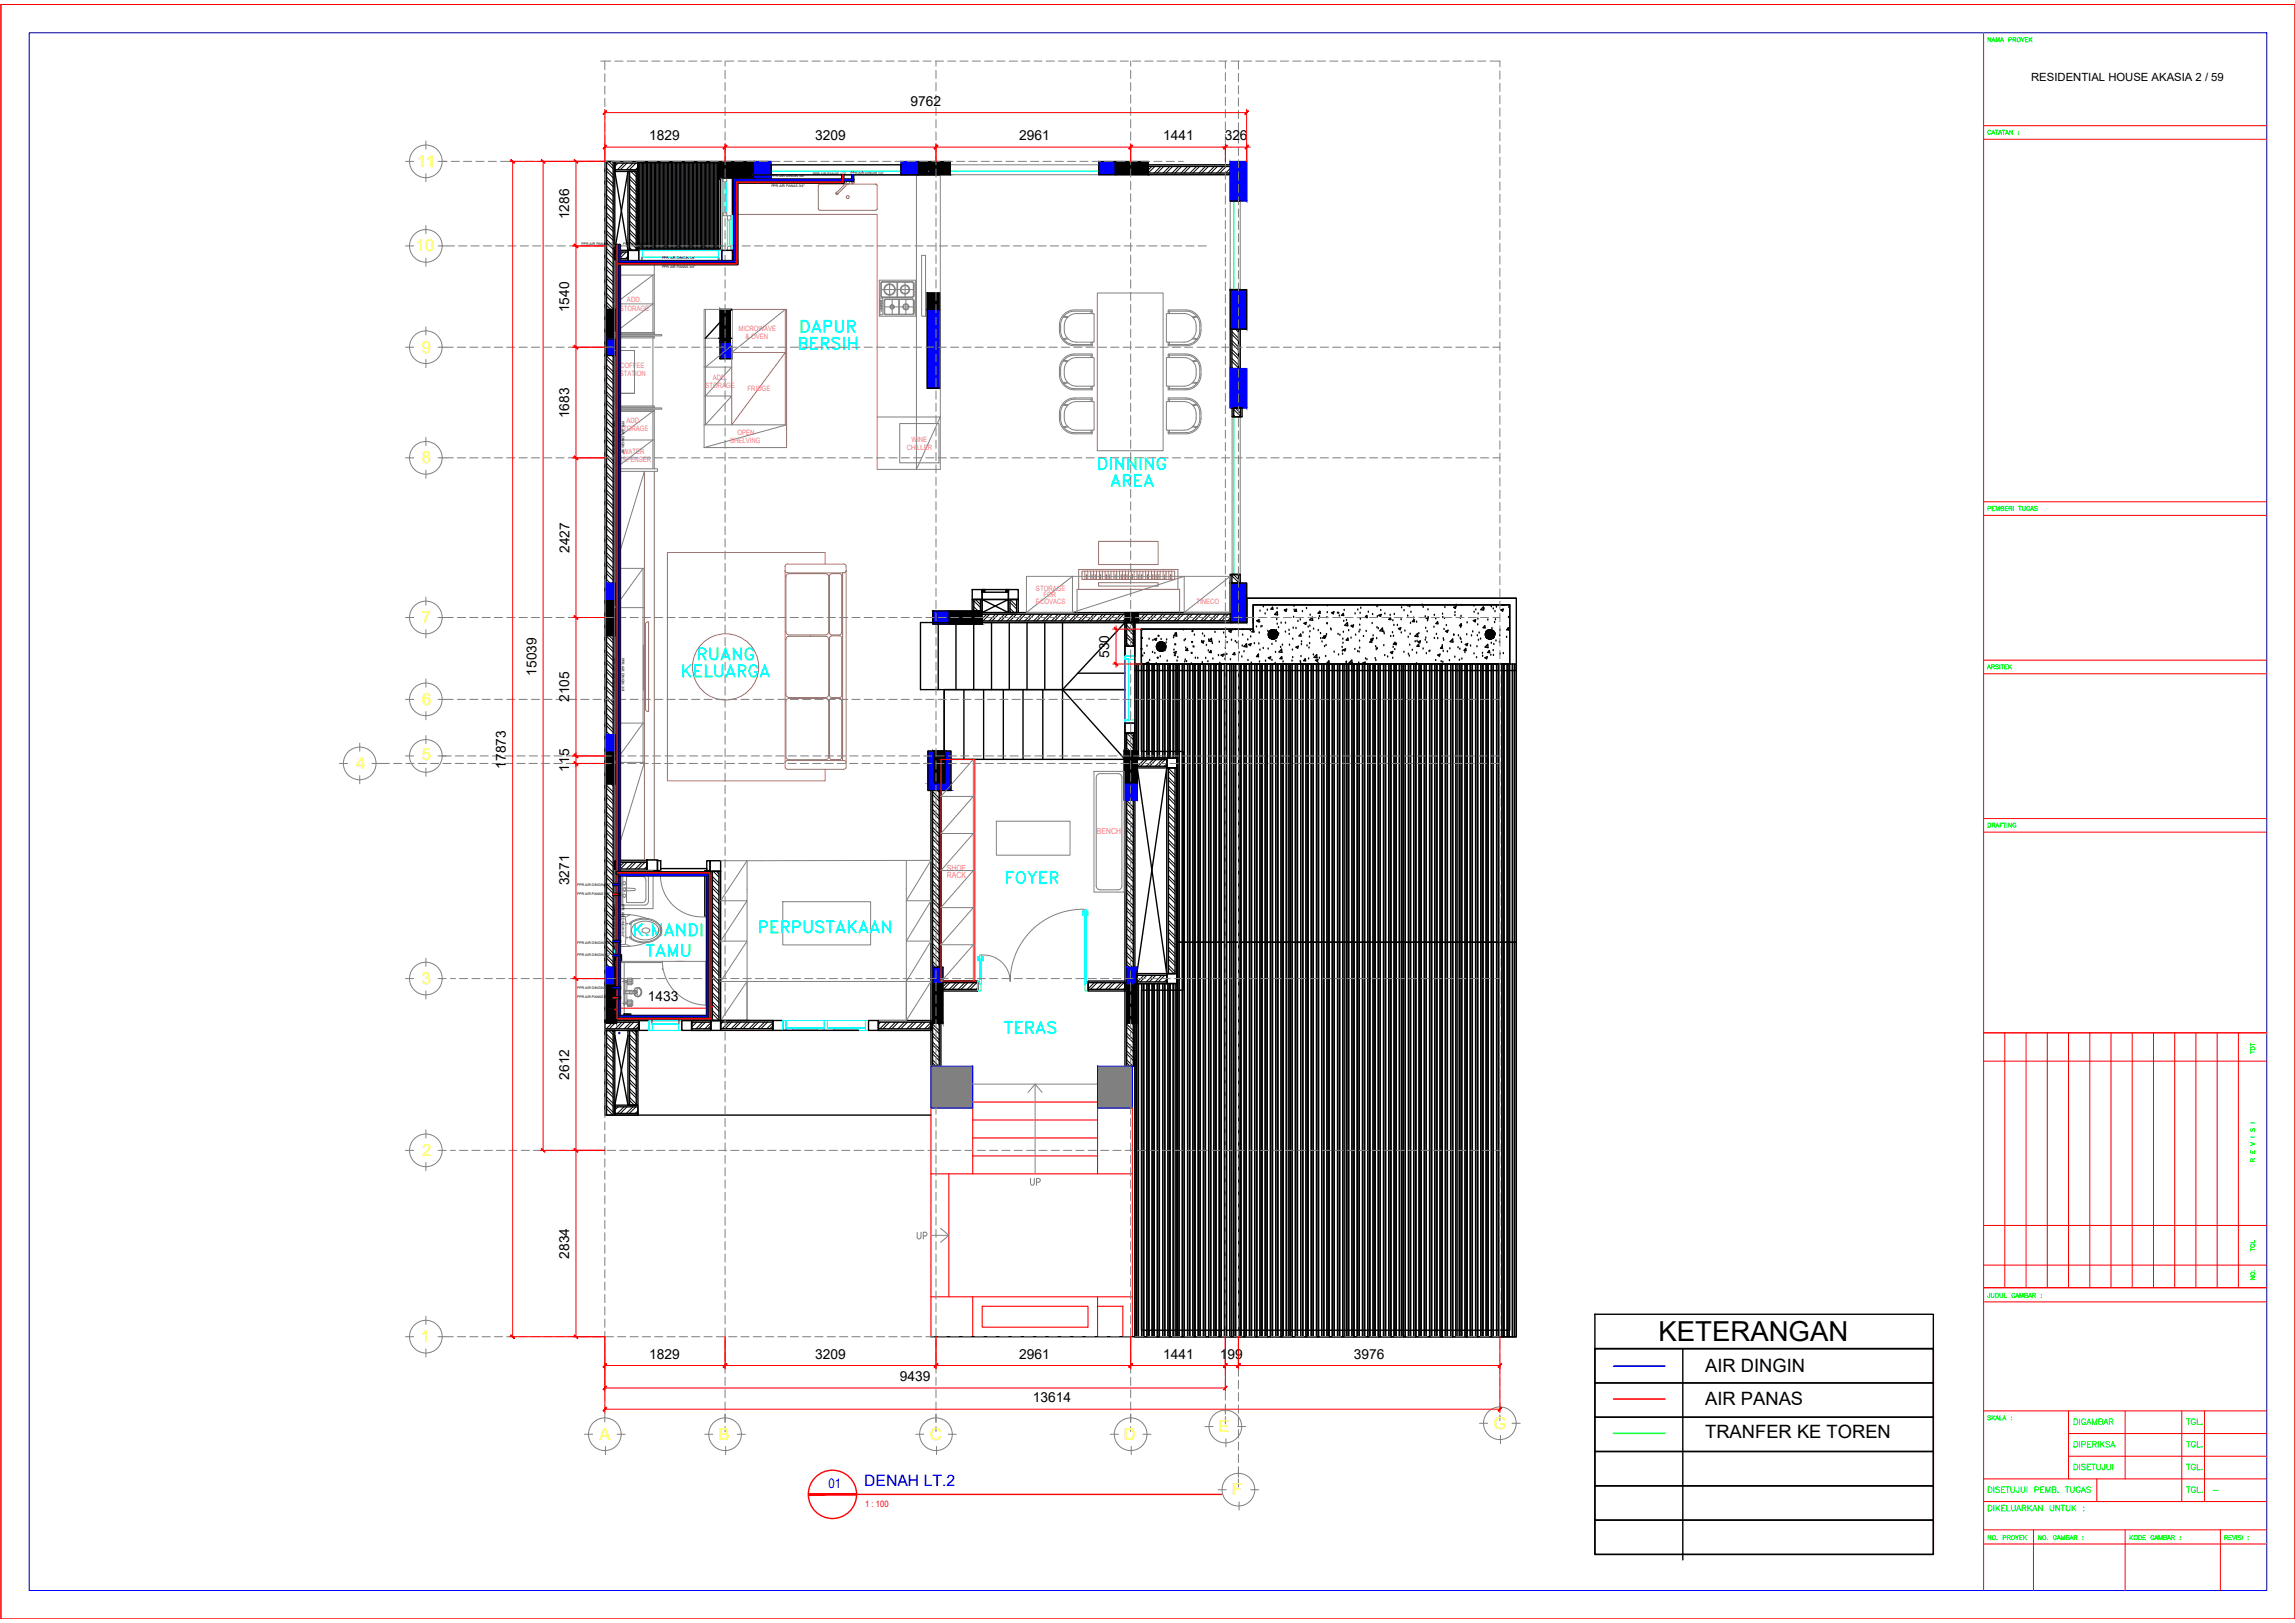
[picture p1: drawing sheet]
<svg xmlns="http://www.w3.org/2000/svg" width="420mm" height="297mm" viewBox="0 0 420 297" stroke-linecap="round" stroke-linejoin="round" font-family="sans-serif">
<defs><g id="words">
<g font-size="5.7" fill="#0ff">
<text x="117.5" y="176.4">TAMU</text>
<text x="183.1" y="190.5">TERAS</text>
</g>
<g font-size="5.3" fill="#808080">
<text x="145.7" y="62.1">DAPUR</text>
<text x="200.4" y="87.1">DINNING</text>
<text x="202.5" y="90.3">AREA</text>
<text x="127" y="122.1">RUANG</text>
<text x="115.4" y="172.5">K.MANDI</text>
</g>
<g font-size="5.3" fill="#0ff">
<text x="183.4" y="163">FOYER</text>
<text x="138.3" y="171.8">PERPUSTAKAAN</text>
</g>
<text font-size="5" x="303.6" y="245.3">KETERANGAN</text>
<g font-size="4" fill="#808080">
<text x="187.7" y="218">UP</text>
<text x="166.9" y="227.9">UP</text>
</g>
<g font-size="3.4">
<text x="312.2" y="251.2">AIR DINGIN</text>
<text x="312.2" y="257.1">AIR PANAS</text>
<text x="312.2" y="263.3">TRANFER KE TOREN</text>
</g>
<g font-size="3.1" fill="#ff0">
<text x="76.3" y="30.5">11</text>
<text x="76.1" y="46">10</text>
<text x="77.2" y="64.5">9</text>
<text x="77.2" y="84.8">8</text>
<text x="77.2" y="114">7</text>
<text x="77.3" y="129">6</text>
<text x="65.2" y="140.7">4</text>
<text x="77.2" y="139">5</text>
<text x="77.2" y="180.1">3</text>
<text x="77.3" y="211.5">2</text>
<text x="77" y="245.6">1</text>
<text x="109.7" y="263.5">A</text>
<text x="131.5" y="263.5">B</text>
<text x="170.2" y="263.5">C</text>
<text x="205.8" y="263.5">D</text>
<text x="223.1" y="262.1">E</text>
<text x="273.4" y="261.5">G</text>
<text x="225.5" y="273.6">F</text>
</g>
<text font-size="2.9" fill="#00f" x="158.2" y="272">DENAH LT.2</text>
<text font-size="2.6" fill="#0f0" x="404.3" y="274.1">-</text>
<g font-size="2.5">
<text x="166.7" y="19.4">9762</text>
<text x="118.9" y="25.7">1829</text>
<text x="149.2" y="25.7">3209</text>
<text x="186.6" y="25.7">2961</text>
<text x="213" y="25.7">1441</text>
<text x="224.2" y="25.7">326</text>
<text x="104.2" y="40.2" transform="rotate(-90 104.2 40.2)">1286</text>
<text x="104.2" y="57.2" transform="rotate(-90 104.2 57.2)">1540</text>
<text x="104.2" y="76.6" transform="rotate(-90 104.2 76.6)">1683</text>
<text x="104.2" y="101.2" transform="rotate(-90 104.2 101.2)">2427</text>
<text x="98.2" y="123.6" transform="rotate(-90 98.2 123.6)">15039</text>
<text x="203.1" y="120.4" transform="rotate(-90 203.1 120.4)">530</text>
<text x="104.2" y="128.5" transform="rotate(-90 104.2 128.5)">2105</text>
<text x="92.6" y="140.7" transform="rotate(-90 92.6 140.7)">17873</text>
<text x="104.2" y="141.2" transform="rotate(-90 104.2 141.2)">115</text>
<text x="104.2" y="162" transform="rotate(-90 104.2 162)">3271</text>
<text x="118.6" y="183.3">1433</text>
<text x="104.2" y="197.6" transform="rotate(-90 104.2 197.6)">2612</text>
<text x="104.2" y="230.4" transform="rotate(-90 104.2 230.4)">2834</text>
<text x="118.9" y="248.7">1829</text>
<text x="149.2" y="248.7">3209</text>
<text x="186.6" y="248.7">2961</text>
<text x="212.9" y="248.7">1441</text>
<text x="223.4" y="248.7">199</text>
<text x="247.9" y="248.7">3976</text>
<text x="164.7" y="252.8">9439</text>
<text x="189.1" y="256.7">13614</text>
</g>
<text font-size="2.5" fill="#00f" x="151.6" y="272.3">01</text>
<text font-size="2.1" x="371.9" y="14.9">RESIDENTIAL HOUSE AKASIA 2 / 59</text>
<text font-size="1.6" fill="#f00" x="158.4" y="275.8">1 : 100</text>
<g font-size="1.5" fill="#f0f">
<text x="200.8" y="152.7">BENCH</text>
<text x="173.4" y="159.3">SHOE</text>
<text x="173.4" y="160.7">RACK</text>
</g>
<g font-size="1.3" fill="#f0f">
<text x="113.5" y="56.8">STORAGE</text>
<text x="114.8" y="55.3">ADD.</text>
<text x="135.2" y="60.6">MICROWAVE</text>
<text x="136.5" y="62.1">&amp; OVEN</text>
<text x="113.5" y="68.8">STATION</text>
<text x="113.5" y="67.3">COFFEE</text>
<text x="129.2" y="71.1">STORAGE</text>
<text x="130.5" y="69.6">ADD.</text>
<text x="136.9" y="71.5">FRIDGE</text>
<text x="114.7" y="77.4">ADD.</text>
<text x="113.3" y="78.9">STORAGE</text>
<text x="114" y="83.1">WATER</text>
<text x="133.7" y="81.1">SHELVING</text>
<text x="135" y="79.6">OPEN</text>
<text x="166" y="82.3">CHILLER</text>
<text x="166.9" y="80.8">WINE</text>
<text x="112.9" y="84.6">DISPENSER</text>
<text x="189.7" y="110.5">ECOVACS</text>
<text x="189.7" y="108.1">STORAGE</text>
<text x="191" y="109.3">FOR</text>
<text x="219.1" y="110.5">TINECO</text>
</g>
<g font-size=".6">
<text x="141.2" y="32.5">PPR AIR DINGIN 3/4&quot;</text>
<text x="141.2" y="34.2">PPR AIR PANAS 3/4&quot;</text>
<text x="148.8" y="32">PPR AIR PANAS 1/2&quot;</text>
<text x="155.7" y="31.9">PPR AIR DINGIN 1/2&quot;</text>
<text x="106.5" y="44.9">PPR AIR PANAS 1&quot;</text>
<text x="114.1" y="44.8">PPR AIR PANAS 1&quot;</text>
<text x="121.2" y="47.4">PPR AIR DINGIN 3/4&quot;</text>
<text x="121.2" y="49.1">PPR AIR PANAS 3/4&quot;</text>
<text x="112.2" y="77" transform="rotate(90 112.2 77)">PPR AIR PANAS 3/4&quot;</text>
<text x="113.8" y="77" transform="rotate(90 113.8 77)">PPR AIR DINGIN 3/4&quot;</text>
<text x="112.2" y="120.4" transform="rotate(90 112.2 120.4)">PPR AIR PANAS 3/4&quot;</text>
<text x="113.8" y="120.4" transform="rotate(90 113.8 120.4)">PPR AIR DINGIN 3/4&quot;</text>
<text x="105.7" y="162.1">PPR AIR DINGIN 1/2&quot;</text>
<text x="105.7" y="163.8">PPR AIR PANAS 1/2&quot;</text>
<text x="112.2" y="165.4" transform="rotate(90 112.2 165.4)">PPR AIR PANAS 3/4&quot;</text>
<text x="113.8" y="165.4" transform="rotate(90 113.8 165.4)">PPR AIR DINGIN 3/4&quot;</text>
<text x="105.7" y="172.8">PPR AIR DINGIN 1/2&quot;</text>
<text x="105.7" y="174.9">PPR AIR DINGIN 1/2&quot;</text>
<text x="105.7" y="181">PPR AIR DINGIN 1/2&quot;</text>
<text x="105.7" y="182.7">PPR AIR PANAS 1/2&quot;</text>
</g>
</g></defs>
<!-- layer: PDF_HID -->
<g fill="none" stroke="#000" stroke-width=".25">
<path d="M112.6 174.7h1.2v1.2h-1.2zM112.7 175.1v.5zM112.8 175l.1-.1v.9zM113 174.9l.1 1zM113.1 174.8l.1 1.1zM113.3 174.8v1.1zM113.4 174.9v.9zM113.6 175.1v.5zM114.3 185.6h1.2v1.2h-1.2zM114.4 185.9v.6zM114.5 185.8l.1-.1v.9zM114.7 185.7l.1 1z"/>
<path d="M114.9 185.7v1zM115 185.7v1zM115.2 185.7v.9zM115.3 185.9v.6z"/>
</g>
<!-- layer: WALL -->
<g fill="none" stroke="#000" stroke-width=".25">
<path d="M110.7 29.6h1.9v157.2h-1.9zM111 29.6h1.3v157.2h-1.3zM112.6 29.6h4.2v1.8h-4.2zM112.6 29.9h4.2v1.2h-4.2zM115 31.4h1.8v14.4h-1.8zM115.3 31.4h1.2v14.4h-1.2zM210.2 30.2h15.4v1.8h-15.4zM210.2 30.5h15.4v1.2h-15.4zM112.6 45.8h2.4v1.8h-2.4zM112.6 46.1h2.4v1.2h-2.4zM225.2 60.2h1.9v7.3h-1.9zM225.5 60.2h1.2v7.3h-1.2z"/>
<path d="M225.6 74.7h1.8v1.6h-1.8zM225.9 74.7h1.2v1.6h-1.2zM176.5 112.1h31.5v1.8h-31.5zM176.5 112.4h31.5v1.2h-31.5zM178 109.7h1.8v2.1h-1.8zM178.3 109.7h1.2v2.1h-1.2zM184.6 109.7h1.8v2.4h-1.8zM184.9 109.7h1.2v2.4h-1.2zM206 113.9h1.8v4.4h-1.8zM206.3 113.9h1.2v4.4h-1.2zM208.1 112.1h17.5v1.8h-17.5zM208.1 112.4h17.5v1.2h-17.5z"/>
<path d="M225.2 105.1h1.9v1.6h-1.9zM225.5 105.1h1.2v1.6h-1.2zM206 134.2h1.8v3.3h-1.8zM206.3 134.2h1.2v3.3h-1.2zM208.2 138.7h5.4v1.8h-5.4zM208.2 139h5.4v1.2h-5.4zM112.6 157.5h5.8v1.8h-5.8zM112.6 157.8h5.8v1.2h-5.8zM130.1 159.5h1.8v27.3h-1.8zM130.4 159.5h1.2v27.3h-1.2zM170.4 143.7h1.9v51.4h-1.9zM170.7 143.7h1.2v51.4h-1.2z"/>
<path d="M206 143.5h1.8v51.6h-1.8zM206.3 143.5h1.2v51.6h-1.2zM213.6 140.5h1.8v37.7h-1.8zM213.9 140.5h1.2v37.7h-1.2zM172.3 179.6h6.7v1.8h-6.7zM172.3 179.8h6.7v1.3h-6.7zM199.2 179.6h6.8v1.8h-6.8zM199.2 179.8h6.8v1.3h-6.8zM208.1 178.2h5.5v1.8h-5.5zM208.1 178.5h5.5v1.2h-5.5zM110.7 186.8h6.3v1.8h-6.3zM110.7 187.1h6.3v1.2h-6.3z"/>
<path d="M110.7 188.6h1.9v15.5h-1.9zM111 188.6h1.3v15.5h-1.3zM115 188.6h1.8v13.7h-1.8zM115.3 188.6h1.2v13.7h-1.2zM126.6 186.8h3.5v1.8h-3.5zM126.6 187.1h3.5v1.2h-3.5zM131.9 186.7h9.6v1.9h-9.6zM131.9 187.1h9.6v1.2h-9.6zM160.8 186.8h9.6v1.8h-9.6zM160.8 187.1h9.6v1.2h-9.6zM112.6 202.3h4.2v1.8h-4.2zM112.6 202.6h4.2v1.2h-4.2z"/>
</g>
<!-- layer: HATCH -->
<g fill="none" stroke="#000" stroke-width=".18">
<path d="M111 30.8l1.3 1.2M111 32.4l1.3 1.2M111 34l1.3 1.3M111 35.7l1.3 1.2M111 37.3l1.3 1.2M111 39l1.3 1.2M111 29.7l1.3 1.2M111 31.3l1.3 1.2M111 33l1.3 1.2M111 34.6l1.3 1.2M111 36.2l1.3 1.2M111 37.9l1.3 1.2"/>
<path d="M111 39.5l1.3 1.2M111.5 29.6l.8 .7M112.6 29.9h.1M113.2 29.9l-.6 .6M114.2 29.9l-1.2 1.2M114.8 29.9l-1.2 1.2M115.3 33.9l1.2 1.2M115.3 38.8l1.2 1.2M115.3 39.3l1.2 1.3M115.3 37.7l1.2 1.2M115.3 36.1l1.2 1.2M115.3 34.4l1.2 1.2"/>
<path d="M115.3 32.8l1.2 1.2M115.3 37.2l1.2 1.2M115.3 35.5l1.2 1.2M115.3 32.2l1.2 1.3M115.5 31.4l1 1M115.9 29.9l-1.2 1.2M116 31.4l.5 .4M116.4 29.9l-1.2 1.2M116.8 30.6l-.5 .5M210.9 30.5l-.7 .6M211.4 30.5l-1.2 1.2M212.5 30.5l-1.2 1.2"/>
<path d="M213.1 30.5l-1.3 1.2M214.2 30.5l-1.3 1.2M214.7 30.5l-1.2 1.2M215.8 30.5l-1.2 1.2M216.3 30.5l-1.2 1.2M217.4 30.5l-1.2 1.2M218 30.5l-1.2 1.2M219.1 30.5l-1.3 1.2M219.6 30.5l-1.2 1.2M220.7 30.5l-1.2 1.2M221.2 30.5l-1.2 1.2M222.3 30.5l-1.2 1.2"/>
<path d="M222.9 30.5l-1.2 1.2M224 30.5l-1.2 1.2M224.5 30.5l-1.2 1.2M225.6 31l-.7 .7M225.6 30.5l-1.2 1.2M111 40.6l1.3 1.2M111 42.2l1.3 1.3M111 43.9l1.3 1.2M111 45.5l1.3 1.2M111 47.1l1.3 1.3M111 48.8l1.3 1.2M111 50.4l1.3 1.2"/>
<path d="M111 52.1l1.3 1.2M111 53.7l1.3 1.2M111 55.3l1.3 1.2M111 57l1.3 1.2M111 58.6l1.3 1.2M111 41.1l1.3 1.3M111 42.8l1.3 1.2M111 44.4l1.3 1.2M111 46.1l1.3 1.2M111 47.7l1.3 1.2M111 49.3l1.3 1.2M111 51l1.3 1.2"/>
<path d="M111 52.6l1.3 1.2M111 54.2l1.3 1.3M111 55.9l1.3 1.2M111 57.5l1.3 1.2M111 59.1l1.3 1.3M113 46.1l-.4 .5M114.1 46.1l-1.2 1.2M114.6 46.1l-1.2 1.2M115 46.9l-.5 .4M115.3 43.7l1.2 1.2M115.3 44.2l1.2 1.3M115.3 42.6l1.2 1.2"/>
<path d="M115.3 41l1.2 1.2M115.3 45.3l.4 .5M115.3 42.1l1.2 1.2M115.3 40.4l1.2 1.2M111 60.2l1.3 1.3M111 61.9l1.3 1.2M111 63.5l1.3 1.2M111 65.1l1.3 1.3M111 66.8l1.3 1.2M111 68.4l1.3 1.2M111 70.1l1.3 1.2M111 71.7l1.3 1.2"/>
<path d="M111 73.3l1.3 1.2M111 75l1.3 1.2M111 76.6l1.3 1.2M111 78.2l1.3 1.3M111 79.9l1.3 1.2M111 60.8l1.3 1.2M111 62.4l1.3 1.2M111 64.1l1.3 1.2M111 65.7l1.3 1.2M111 67.3l1.3 1.2M111 69l1.3 1.2M111 70.6l1.3 1.2"/>
<path d="M111 72.2l1.3 1.3M111 73.9l1.3 1.2M111 75.5l1.3 1.2M111 77.2l1.3 1.2M111 78.8l1.3 1.2M225.5 60.7l1.2 1.2M225.5 62.3l1.2 1.2M225.5 64l1.2 1.2M225.5 65.6l1.2 1.2M225.5 67.2l.3 .3M225.5 61.2l1.2 1.2M225.5 62.9l1.2 1.2"/>
<path d="M225.5 64.5l1.2 1.2M225.5 66.1l1.2 1.2M225.9 76l.2 .3M225.9 74.9l1.2 1.3M226.2 74.7l.9 .9M226.2 60.2l.5 .6M226.7 60.2v.1M111 81.5l1.3 1.2M111 83.2l1.3 1.2M111 84.8l1.3 1.2M111 86.4l1.3 1.2M111 88.1l1.3 1.2"/>
<path d="M111 89.7l1.3 1.2M111 91.3l1.3 1.3M111 93l1.3 1.2M111 94.6l1.3 1.2M111 96.3l1.3 1.2M111 97.9l1.3 1.2M111 99.5l1.3 1.2M111 80.4l1.3 1.2M111 82.1l1.3 1.2M111 83.7l1.3 1.2M111 85.3l1.3 1.3M111 87l1.3 1.2"/>
<path d="M111 88.6l1.3 1.2M111 90.3l1.3 1.2M111 91.9l1.3 1.2M111 93.5l1.3 1.2M111 95.2l1.3 1.2M111 96.8l1.3 1.2M111 98.4l1.3 1.2M111 101.2l1.3 1.2M111 102.8l1.3 1.2M111 104.4l1.3 1.2M111 106.1l1.3 1.2M111 107.7l1.3 1.2"/>
<path d="M111 109.4l1.3 1.2M111 111l1.3 1.2M111 112.6l1.3 1.2M111 114.3l1.3 1.2M111 115.9l1.3 1.2M111 117.5l1.3 1.3M111 119.2l1.3 1.2M111 100.1l1.3 1.2M111 101.7l1.3 1.2M111 103.3l1.3 1.3M111 105l1.3 1.2M111 106.6l1.3 1.2"/>
<path d="M111 108.3l1.3 1.2M111 109.9l1.3 1.2M111 111.5l1.3 1.3M111 113.2l1.3 1.2M111 114.8l1.3 1.2M111 116.4l1.3 1.3M111 118.1l1.3 1.2M111 119.7l1.3 1.2M177.4 112.4l-.9 .9M177.9 112.4l-1.2 1.2M178.3 111l.8 .8M178.3 110l1.2 1.2"/>
<path d="M178.3 111.6l.2 .2M178.6 109.7l.9 .9M179 112.4l-1.2 1.2M179.5 112.4l-1.2 1.2M180.6 112.4l-1.2 1.2M181.2 112.4l-1.2 1.2M182.3 112.4l-1.2 1.2M182.8 112.4l-1.2 1.2M183.9 112.4l-1.2 1.2M184.5 112.4l-1.3 1.2M184.9 109.7l1.2 1.2M184.9 111.3l.8 .8"/>
<path d="M184.9 110.3l1.2 1.2M184.9 111.9l.2 .2M185.5 112.4l-1.2 1.2M186 109.7l.1 .1M186.1 112.4l-1.2 1.2M187.2 112.4l-1.2 1.2M187.7 112.4l-1.2 1.2M188.8 112.4l-1.2 1.2M189.4 112.4l-1.2 1.2M190.5 112.4l-1.3 1.2M191 112.4l-1.2 1.2M192.1 112.4l-1.2 1.2"/>
<path d="M192.6 112.4l-1.2 1.2M193.7 112.4l-1.2 1.2M194.3 112.4l-1.2 1.2M195.4 112.4l-1.2 1.2M195.9 112.4l-1.2 1.2M197 112.4l-1.2 1.2M197.5 112.4l-1.2 1.2M198.6 112.4l-1.2 1.2M199.2 112.4l-1.2 1.2M200.3 112.4l-1.2 1.2M200.8 112.4l-1.2 1.2M201.9 112.4l-1.2 1.2"/>
<path d="M202.5 112.4l-1.3 1.2M203.5 112.4l-1.2 1.2M204.1 112.4l-1.2 1.2M205.2 112.4l-1.2 1.2M205.7 112.4l-1.2 1.2M206.3 114.4l1.2 1.2M206.3 116.1l1.2 1.2M206.3 117.7l.5 .6M206.3 115l1.2 1.2M206.3 116.6l1.2 1.2M206.3 118.2v.1M206.8 112.4l-1.2 1.2"/>
<path d="M206.9 113.9l.6 .6M207.4 112.4l-1.2 1.2M207.4 113.9l.1 .1M208 113.4l-.2 .2M208 112.9l-.8 .7M208.5 112.4l-.4 .4M209.6 112.4l-1.2 1.2M210.1 112.4l-1.2 1.2M211.2 112.4l-1.2 1.2M211.8 112.4l-1.2 1.2M212.9 112.4l-1.3 1.2M213.4 112.4l-1.2 1.2"/>
<path d="M214.5 112.4l-1.2 1.2M215 112.4l-1.2 1.2M216.1 112.4l-1.2 1.2M216.7 112.4l-1.2 1.2M217.8 112.4l-1.2 1.2M218.3 112.4l-1.2 1.2M219.4 112.4l-1.2 1.2M220 112.4l-1.3 1.2M221 112.4l-1.2 1.2M221.6 112.4l-1.2 1.2M222.7 112.4l-1.2 1.2M223.2 112.4l-1.2 1.2"/>
<path d="M224.3 112.4l-1.2 1.2M224.9 112.4l-1.3 1.2M225.5 106.5l.3 .2M225.5 105.4l1.2 1.2M225.6 113.3l-.3 .3M225.6 112.8l-.9 .8M225.8 105.1l.9 1M111 120.8l1.3 1.2M111 122.4l1.3 1.3M111 124.1l1.3 1.2M111 125.7l1.3 1.2M111 127.4l1.3 1.2"/>
<path d="M111 129l1.3 1.2M111 130.6l1.3 1.2M111 132.3l1.3 1.2M111 133.9l1.3 1.2M111 135.5l1.3 1.3M111 137.2l1.3 1.2M111 138.8l1.3 1.2M111 121.4l1.3 1.2M111 123l1.3 1.2M111 124.6l1.3 1.2M111 126.3l1.3 1.2M111 127.9l1.3 1.2"/>
<path d="M111 129.5l1.3 1.3M111 131.2l1.3 1.2M111 132.8l1.3 1.2M111 134.4l1.3 1.3M111 136.1l1.3 1.2M111 137.7l1.3 1.2M111 139.4l1.3 1.2M206.3 135.2l1.2 1.2M206.3 136.9l.5 .6M206.3 135.8l1.2 1.2M206.3 137.4v.1M206.3 134.2l1.2 1.2"/>
<path d="M206.8 134.2l.7 .6M208.4 139l-.2 .2M209.5 139l-1.2 1.2M210 139l-1.2 1.2M211.1 139l-1.2 1.2M211.7 139l-1.3 1.2M212.7 139l-1.2 1.2M213.3 139l-1.2 1.2M213.6 139.8l-.4 .4M111 140.4l1.3 1.3M111 142.1l1.3 1.2M111 143.7l1.3 1.2"/>
<path d="M111 145.4l1.3 1.2M111 147l1.3 1.2M111 148.6l1.3 1.3M111 150.3l1.3 1.2M111 151.9l1.3 1.2M111 153.6l1.3 1.2M111 155.2l1.3 1.2M111 156.8l1.3 1.2M111 158.5l1.3 1.2M111 141l1.3 1.2M111 142.6l1.3 1.2M111 144.3l1.3 1.2"/>
<path d="M111 145.9l1.3 1.2M111 147.5l1.3 1.3M111 149.2l1.3 1.2M111 150.8l1.3 1.2M111 152.5l1.3 1.2M111 154.1l1.3 1.2M111 155.7l1.3 1.2M111 157.4l1.3 1.2M111 159l1.3 1.2M112.6 157.8v.1M113.2 157.8l-.6 .6M114.2 157.8l-1.2 1.2"/>
<path d="M114.8 157.8l-1.2 1.2M115.9 157.8l-1.2 1.2M116.4 157.8l-1.2 1.2M117.5 157.8l-1.2 1.2M118.1 157.8l-1.2 1.2M118.4 158.6l-.5 .4M130.6 159.5l1 1M131.1 159.5l.5 .5M170.7 144.9l1.2 1.2M170.7 148.1l1.2 1.3M170.7 149.8l1.2 1.2M170.7 153.1l1.2 1.2"/>
<path d="M170.7 154.7l1.2 1.2M170.7 158l1.2 1.2M170.7 159.6l1.2 1.2M170.7 145.4l1.2 1.2M170.7 147.1l1.2 1.2M170.7 150.3l1.2 1.2M170.7 152l1.2 1.2M170.7 155.2l1.2 1.2M170.7 156.9l1.2 1.2M170.7 146.5l1.2 1.2M170.7 151.4l1.2 1.2M170.7 156.3l1.2 1.2"/>
<path d="M170.7 143.8l1.2 1.2M170.7 148.7l1.2 1.2M170.7 153.6l1.2 1.2M170.7 158.5l1.2 1.2M171.3 143.7l.6 .7M206.3 143.8l1.2 1.2M206.3 145.4l1.2 1.2M206.3 150.3l1.2 1.2M206.3 155.2l1.2 1.2M206.3 144.9l1.2 1.2M206.3 146.5l1.2 1.2M206.3 148.1l1.2 1.2"/>
<path d="M206.3 149.8l1.2 1.2M206.3 151.4l1.2 1.2M206.3 153l1.2 1.3M206.3 154.7l1.2 1.2M206.3 156.3l1.2 1.2M206.3 158l1.2 1.2M206.3 159.6l1.2 1.2M206.3 147l1.2 1.2M206.3 148.7l1.2 1.2M206.3 152l1.2 1.2M206.3 153.6l1.2 1.2M206.3 156.9l1.2 1.2"/>
<path d="M206.3 158.5l1.2 1.2M206.5 143.5l1 .9M213.9 145.5l1.2 1.2M213.9 159.2l1.2 1.2M213.9 157.5l1.2 1.2M213.9 155.9l1.2 1.2M213.9 154.2l1.2 1.3M213.9 152.6l1.2 1.2M213.9 151l1.2 1.2M213.9 149.3l1.2 1.3M213.9 147.7l1.2 1.2M213.9 146.1l1.2 1.2"/>
<path d="M213.9 144.4l1.2 1.2M213.9 142.8l1.2 1.2M213.9 141.1l1.2 1.3M213.9 158.6l1.2 1.2M213.9 157l1.2 1.2M213.9 155.3l1.2 1.3M213.9 153.7l1.2 1.2M213.9 152.1l1.2 1.2M213.9 150.4l1.2 1.2M213.9 148.8l1.2 1.2M213.9 147.2l1.2 1.2M213.9 143.9l1.2 1.2"/>
<path d="M213.9 142.2l1.2 1.3M213.9 140.6l1.2 1.2M214.9 140.5l.2 .2M111 160.1l1.3 1.2M111 161.7l1.3 1.2M111 163.4l1.3 1.2M111 165l1.3 1.2M111 166.6l1.3 1.3M111 168.3l1.3 1.2M111 169.9l1.3 1.2M111 171.6l1.3 1.2M111 173.2l1.3 1.2"/>
<path d="M111 174.8l1.3 1.2M111 176.5l1.3 1.2M111 178.1l1.3 1.2M111 179.7l1.3 1.3M111 160.6l1.3 1.3M111 162.3l1.3 1.2M111 163.9l1.3 1.2M111 165.6l1.3 1.2M111 167.2l1.3 1.2M111 168.8l1.3 1.2M111 170.5l1.3 1.2M111 172.1l1.3 1.2"/>
<path d="M111 173.7l1.3 1.2M111 175.4l1.3 1.2M111 177l1.3 1.2M111 178.7l1.3 1.2M130.4 160.4l1.2 1.2M130.4 162l1.2 1.3M130.4 163.7l1.2 1.2M130.4 165.3l1.2 1.2M130.4 173.5l1.2 1.2M130.4 175.1l1.2 1.2M130.4 176.8l1.2 1.2M130.4 178.4l1.2 1.2"/>
<path d="M130.4 160.9l1.2 1.3M130.4 162.6l1.2 1.2M130.4 164.2l1.2 1.2M130.4 165.9l1.2 1.2M130.4 174l1.2 1.3M130.4 175.7l1.2 1.2M130.4 177.3l1.2 1.2M130.4 179l1.2 1.2M170.7 162.9l1.2 1.2M170.7 164.5l1.2 1.2M170.7 166.1l1.2 1.3M170.7 167.8l1.2 1.2"/>
<path d="M170.7 169.4l1.2 1.2M170.7 172.7l1.2 1.2M170.7 174.3l1.2 1.3M170.7 177.6l1.2 1.2M170.7 179.2l1.2 1.3M170.7 161.2l1.2 1.3M170.7 171.1l1.2 1.2M170.7 176l1.2 1.2M170.7 160.1l1.2 1.3M170.7 161.8l1.2 1.2M170.7 163.4l1.2 1.2M170.7 165.1l1.2 1.2"/>
<path d="M170.7 166.7l1.2 1.2M170.7 168.3l1.2 1.3M170.7 170l1.2 1.2M170.7 171.6l1.2 1.2M170.7 173.2l1.2 1.3M170.7 174.9l1.2 1.2M170.7 176.5l1.2 1.2M170.7 178.2l1.2 1.2M170.7 179.8l1.2 1.2M172.3 179.8v.1M173.4 179.8l-1.1 1.2M173.9 179.8l-1.2 1.3"/>
<path d="M175 179.8l-1.2 1.3M175.5 179.8l-1.2 1.3M176.6 179.8l-1.2 1.3M177.2 179.8l-1.2 1.3M178.3 179.8l-1.2 1.3M178.8 179.8l-1.2 1.3M199.2 179.8v.1M200.3 179.8l-1.1 1.2M200.9 179.8l-1.2 1.3M202 179.8l-1.2 1.3M202.5 179.8l-1.2 1.3M203.6 179.8l-1.2 1.3"/>
<path d="M204.2 179.8l-1.3 1.3M205.2 179.8l-1.2 1.3M205.8 179.8l-1.2 1.3M206.3 160.1l1.2 1.2M206.3 165l1.2 1.3M206.3 170l1.2 1.2M206.3 174.9l1.2 1.2M206.3 179.8l1.2 1.2M206.3 161.2l1.2 1.2M206.3 162.9l1.2 1.2M206.3 164.5l1.2 1.2M206.3 166.1l1.2 1.3"/>
<path d="M206.3 167.8l1.2 1.2M206.3 169.4l1.2 1.2M206.3 171l1.2 1.3M206.3 172.7l1.2 1.2M206.3 174.3l1.2 1.2M206.3 176l1.2 1.2M206.3 177.6l1.2 1.2M206.3 179.2l1.2 1.2M206.3 161.8l1.2 1.2M206.3 163.4l1.2 1.2M206.3 166.7l1.2 1.2M206.3 168.3l1.2 1.2"/>
<path d="M206.3 171.6l1.2 1.2M206.3 173.2l1.2 1.2M206.3 176.5l1.2 1.2M206.3 178.1l1.2 1.3M208.3 178.5l-.2 .2M209.4 178.5l-1.2 1.2M210 178.5l-1.3 1.2M211.1 178.5l-1.3 1.2M211.6 178.5l-1.2 1.2M212.7 178.5l-1.2 1.2M213.2 178.5l-1.2 1.2M213.6 179.2l-.5 .5"/>
<path d="M213.9 177.2l1 1M213.9 175.5l1.2 1.2M213.9 173.9l1.2 1.2M213.9 172.3l1.2 1.2M213.9 170.6l1.2 1.2M213.9 169l1.2 1.2M213.9 167.3l1.2 1.3M213.9 165.7l1.2 1.2M213.9 164.1l1.2 1.2M213.9 162.4l1.2 1.2M213.9 160.8l1.2 1.2M213.9 176.6l1.2 1.2"/>
<path d="M213.9 175l1.2 1.2M213.9 173.3l1.2 1.3M213.9 171.7l1.2 1.2M213.9 170.1l1.2 1.2M213.9 168.4l1.2 1.2M213.9 166.8l1.2 1.2M213.9 165.2l1.2 1.2M213.9 163.5l1.2 1.2M213.9 161.9l1.2 1.2M213.9 160.2l1.2 1.3M111 181.4l1.3 1.2M111 183l1.3 1.2"/>
<path d="M111 184.7l1.3 1.2M111 186.3l.5 .5M111 180.3l1.3 1.2M111 181.9l1.3 1.2M111 183.6l1.3 1.2M111 185.2l1.3 1.2M111 189.3l1.3 1.2M111 190.9l1.3 1.2M111 192.5l1.3 1.3M111 194.2l1.3 1.2M111 195.8l1.3 1.2M111 197.4l1.3 1.3"/>
<path d="M111 199.1l1.3 1.2M111 189.8l1.3 1.2M111 191.4l1.3 1.3M111 193.1l1.3 1.2M111 194.7l1.3 1.2M111 196.4l1.3 1.2M111 198l1.3 1.2M111 199.6l1.3 1.2M111.1 187.1l-.4 .4M111.5 188.6l.8 .8M112 188.6l.3 .2M112.2 187.1l-1.2 1.2"/>
<path d="M112.8 187.1l-1.3 1.2M113.8 187.1l-1.2 1.2M114.4 187.1l-1.2 1.2M115.3 189.4l1.2 1.2M115.3 199.8l1.2 1.2M115.3 198.1l1.2 1.2M115.3 196.5l1.2 1.2M115.3 194.8l1.2 1.3M115.3 193.2l1.2 1.2M115.3 191.6l1.2 1.2M115.3 189.9l1.2 1.3M115.3 199.2l1.2 1.2"/>
<path d="M115.3 197.6l1.2 1.2M115.3 195.9l1.2 1.3M115.3 194.3l1.2 1.2M115.3 192.7l1.2 1.2M115.3 191l1.2 1.2M115.5 187.1l-1.2 1.2M115.6 188.6l.9 .9M116 187.1l-1.2 1.2M116.1 188.6l.4 .4M117 187.7l-.6 .6M117 187.2l-1.1 1.1M127 187.1l-.4 .3"/>
<path d="M127.5 187.1l-.9 .9M128.6 187.1l-1.2 1.2M129.2 187.1l-1.2 1.2M130.1 187.7l-.5 .6M130.1 187.2l-1.1 1.1M130.4 180l1.2 1.3M130.4 181.7l1.2 1.2M130.4 183.3l1.2 1.2M130.4 185l1.2 1.2M130.4 186.6l.2 .2M130.4 180.6l1.2 1.2M130.4 182.2l1.2 1.2"/>
<path d="M130.4 183.9l1.2 1.2M130.4 185.5l1.2 1.2M132.3 187.1l-.4 .4M133.4 187.1l-1.2 1.2M134 187.1l-1.2 1.2M135.1 187.1l-1.3 1.2M135.6 187.1l-1.2 1.2M136.7 187.1l-1.2 1.2M137.2 187.1l-1.2 1.2M138.3 187.1l-1.2 1.2M138.9 187.1l-1.2 1.2M140 187.1l-1.2 1.2"/>
<path d="M140.5 187.1l-1.2 1.2M141.5 187.7l-.6 .6M141.5 187.2l-1.1 1.1M161.2 187.1l-.4 .4M162.3 187.1l-1.2 1.2M162.9 187.1l-1.3 1.2M163.9 187.1l-1.2 1.2M164.5 187.1l-1.2 1.2M165.6 187.1l-1.2 1.2M166.1 187.1l-1.2 1.2M167.2 187.1l-1.2 1.2M167.8 187.1l-1.3 1.2"/>
<path d="M168.9 187.1l-1.3 1.2M169.4 187.1l-1.2 1.2M170.4 187.7l-.6 .6M170.4 187.1l-1.1 1.2M170.7 182.5l1.2 1.2M170.7 184.2l1.2 1.2M170.7 189.1l1.2 1.2M170.7 194l1.2 1.1M170.7 180.9l1.2 1.2M170.7 185.8l1.2 1.2M170.7 187.4l1.2 1.2M170.7 190.7l1.2 1.2"/>
<path d="M170.7 192.3l1.2 1.3M170.7 181.4l1.2 1.2M170.7 183.1l1.2 1.2M170.7 184.7l1.2 1.2M170.7 186.3l1.2 1.3M170.7 188l1.2 1.2M170.7 189.6l1.2 1.2M170.7 191.2l1.2 1.3M170.7 192.9l1.2 1.2M170.7 194.5l.6 .6M179 180.8l-.3 .3M206 180.8l-.3 .3"/>
<path d="M206.3 184.7l1.2 1.2M206.3 189.6l1.2 1.2M206.3 194.5l.6 .6M206.3 180.9l1.2 1.2M206.3 182.5l1.2 1.2M206.3 184.1l1.2 1.3M206.3 185.8l1.2 1.2M206.3 187.4l1.2 1.2M206.3 189.1l1.2 1.2M206.3 190.7l1.2 1.2M206.3 192.3l1.2 1.2M206.3 194l1.1 1.1"/>
<path d="M206.3 181.4l1.2 1.2M206.3 183.1l1.2 1.2M206.3 186.3l1.2 1.2M206.3 188l1.2 1.2M206.3 191.2l1.2 1.3M206.3 192.9l1.2 1.2M111 200.7l1.3 1.2M111 202.4l1.3 1.2M111 204l.1 .1M111 201.3l1.3 1.2M111 202.9l1.2 1.2M112.6 202.6h.1"/>
<path d="M113.2 202.6l-.6 .6M114.2 202.6l-1.2 1.2M114.8 202.6l-1.2 1.2M115.3 201.4l.8 .9M115.3 200.8l1.2 1.3M115.9 202.6l-1.2 1.2M116.4 202.6l-1.2 1.2M116.8 203.3l-.5 .5"/>
</g>
<!-- layer: XR-KOP A3_MOZART$0$KOP-A1$0$A-GRSKOP -->
<g fill="none" stroke="#f00" stroke-width=".18">
<path d="M.2 .8h420v295.5h-420zM.2 .8v295.5M363.1 6v285.1M420.2 .8v295.5M363.1 25.5h51.9M363.1 23h51.9M363.1 91.8h51.9M363.1 94.3h51.9M363.1 120.8h51.9M363.1 123.3h51.9M363.1 149.8h51.9M363.1 152.3h51.9"/>
<path d="M363.1 189h51.9M363.1 194.2h51.9M367 189v46.7M370.9 189v46.7M374.8 189v46.7M378.7 189v46.7M382.6 189v46.7M386.5 189v46.7M390.4 189v46.7M394.3 189v46.7M398.1 189v46.7M402 189v46.7"/>
<path d="M405.9 189v46.7M409.8 189v46.7M363.1 224.3h51.9M363.1 231.5h51.9M363.1 235.7h51.9M363.1 238.3h51.9M363.1 258.2h51.9M378.7 258.2v12.5M389.1 258.2v12.5M399.4 258.2v16.6M403.6 258.2v16.6M363.1 280h51.9"/>
<path d="M363.1 274.8h51.9M363.1 270.7h51.9M372.3 280v11.1M378.7 266.5h36.3M378.7 262.4h36.3M383.9 270.7v4.1M389.1 280v11.1M406.5 280v11.1M363.1 282.6h51.9"/>
</g>
<!-- layer: NOT -->
<g fill="none" stroke="#f00" stroke-width=".25">
<path d="M156.8 273.5h66.8"/>
<circle cx="152.4" cy="273.5" r="4.4"/>
</g>
<path d="M148 273.4v.2l8.8-.2zM148 273.6l8.8-.2v.2z" fill="#f00" stroke="#f00" stroke-width=".18"/>
<!-- layer: 0 -->
<g fill="none" stroke="#000" stroke-width=".25">
<path d="M112.6 31.4l2.4 14.4M115 31.4l-2.4 14.4M116.8 29.6h15.1v3h.2v13.2h-15.3zM117.1 29.8v15.8M117.4 29.8v15.8M117.6 29.8v15.8M117.9 29.8v15.8M118.1 29.8v15.8M118.3 29.8v15.8M118.6 29.8v15.8M118.8 29.8v15.8M119.1 29.8v15.8"/>
<path d="M119.3 29.8v15.8M119.5 29.8v15.8M119.8 29.8v15.8M120 29.8v15.8M120.3 29.8v15.8M120.5 29.8v15.8M120.7 29.8v15.8M121 29.8v15.8M121.2 29.8v15.8M121.5 29.8v15.8M121.7 29.8v15.8M121.9 29.8v15.8"/>
<path d="M122.2 29.8v15.8M122.4 29.8v15.8M122.7 29.8v15.8M122.9 29.8v15.8M123.1 29.8v15.8M123.4 29.8v15.8M123.6 29.8v15.8M123.9 29.8v15.8M124.1 29.8v15.8M124.4 29.8v15.8M124.6 29.8v15.8M124.8 29.8v15.8"/>
<path d="M125.1 29.8v15.8M125.3 29.8v15.8M125.6 29.8v15.8M125.8 29.8v15.8M126 29.8v15.8M126.3 29.8v15.8M126.5 29.8v15.8M126.8 29.8v15.8M127 29.8v15.8M127.2 29.8v15.8M127.5 29.8v15.8M127.7 29.8v15.8"/>
<path d="M128 29.8v15.8M128.2 29.8v15.8M128.4 29.8v15.8M128.7 29.8v15.8M128.9 29.8v15.8M129.2 29.8v15.8M129.4 29.8v15.8M129.6 29.8v15.8M129.9 29.8v15.8M130.1 29.8v15.8M130.4 29.8v15.8M130.6 29.8v15.8"/>
<path d="M130.9 29.8v15.8M131.1 29.8v15.8M131.3 29.8v15.8M131.6 29.8v15.8M132.1 29.6h6.1v3h-6.1zM132.1 32.6h2M134.3 32.8h.4v14.9h-.4zM134.7 32.8h.4v14.9h-.4zM135.1 33.1h19.4v.4h-19.4zM135.1 32.8h21.2v.3h-21.2zM138.2 29.6h3v3h-3zM154.1 33.1v-1.1h.4v1.5h-.4"/>
<path d="M155.9 32h.4v1.1h-.4zM156.1 32v.9M165 29.6h3v2.4h-3zM165 32v-1.8h-23.8v1.8M168 29.6h6v2.4h-6zM172.1 32h-38v7.2h.7M174 30.2v1.8M201.2 29.6h3v2.4h-3zM201.2 30.2v1.8M204.2 29.6h6v2.4h-6zM225.2 29.6h3v7.2h-3zM225.2 36.8h1.9"/>
<path d="M111 56.6h1.9v5.4h-1.9zM112.8 44.9h.4v141.7h-.4zM113.2 44.9h.4v141.3h-.4zM113.2 48.1h21.9v.4h-21.9zM113.6 47.7h21.5v.4h-21.5zM115 45.8h1.9v2h-1.9zM116.8 45.6h15.1v-12.8h-.2v-3h-14.8v15.8M131.8 56.6h2.2v6h-2.2zM132.1 45.8h2v2h-2zM134 56.6l-4.9 5.3M169.7 56.6h2.4v14.5h-2.4zM169.7 53.6h2.4v3h-2.4z"/>
<path d="M225.2 53h3v7.2h-3zM225.2 53h1.9M111 62h1.9v3.1h-1.9zM131.6 61.9h2.4M131.8 62.6h2.2v3.1h-2.2zM225.2 67.5h3v7.2h-3zM225.6 76.3h1.8M111 106.7h1.9v3h-1.9zM111.1 109.7h1.8v6.6h-1.8zM170.8 111.8h3v2.4h-3zM171.8 113.9v12.3M173.8 111.8h6v2.4h-6z"/>
<path d="M175 113.9v12.3M178 107.9h1.8v1.8h-1.8zM178.3 113.9v12.3M179.8 107.9h.5v.5h-.5v-.5h4.8v1.8h-4.8zM179.8 109.7l4.8 2.4M179.8 107.9l.5 .5h3.8l.5-.5M180.3 107.9l-.5 .5M181.5 113.9v12.3M184.1 107.9h.5v.5h-.5zM184.1 107.9l.5 .5M184.6 109.7l-4.8 2.4h4.8v-2.4h-4.8v2.4M184.6 107.9h1.8v1.8h-1.8z"/>
<path d="M184.8 113.9v12.3M188 113.9v12.3M191.3 113.9v12.3M194.5 113.9v25.1M206 113.9h-37.5v12.3h37.5h-33.1v11.3v-11M206 118.3h1.8v1.8h-1.8zM206 113.9v25.1M206 113.9l-11.5 12.3 11.5 12.8M206 112.1h2.4v1.8h-2.4zM207.8 113.6v25.1h7.6v41.3h-7.6v64.7h69.8v-123.2M209 115.1v22.4h7.6v43.7h-7.6v62.3h67.4v-122M209 115.1h20.4v-4.4h47v10.8h-67.4z"/>
<path d="M225.2 106.7h3v7.2h-3zM225.2 105.1h1.9M229.4 113.9v-3.2h47v10.8h-67.4M276.4 110.7h-47v4.4h-20.4M277.6 109.5h-49.4v4.4h-20.4h20.4v-4.4h49.4v13.2h-69.8M111 134.4h1.9v3.1h-1.9zM111.1 137.5h1.8v6h-1.8zM169.9 137.5h4.2v7.2h-4.2zM170.8 137.5h2.4v6h-2.4zM174.1 139h31.9M176.5 126.2v12.8M180.1 126.2v12.8"/>
<path d="M183.7 126.2v12.8M187.3 126.2v12.8M190.9 126.2v12.8M197.3 123.2h8.7M205.8 137.5h2.4v6h-2.4zM206 132.4h1.8v1.8h-1.8zM207.8 121.5h.1M207.8 121.5h69.8M208 121.5v17.2v-17.2M208.4 121.5v17.2M209 121.5v17.2M209.4 121.5v17.2"/>
<path d="M210 121.5v17.2M210.3 121.5v17.2M210.9 121.5v17.2M211.3 121.5v17.2M211.9 121.5v17.2M212.2 121.5v17.2M212.9 121.5v17.2M213.2 121.5v17.2M213.6 138.7h1.8v1.8h-1.8zM213.8 121.5v17.2M214.2 121.5v17.2M214.8 121.5v17.2"/>
<path d="M215.1 121.5v17.2M215.5 121.5v51h10.3v-51M215.5 121.5v123.2h-7.7M215.5 121.5v123.2M215.9 121.5v123.2M216.5 121.5v123.2M216.8 121.5v123.2M217.4 121.5v123.2M217.8 121.5v123.2M218.4 121.5v123.2M218.8 121.5v123.2M219.4 121.5v123.2"/>
<path d="M219.7 121.5v123.2M220.3 121.5v123.2M220.7 121.5v123.2M221.3 121.5v123.2M221.6 121.5v123.2M222.2 121.5v123.2M222.6 121.5v123.2M223.2 121.5v123.2M223.6 121.5v123.2M224.2 121.5v123.2M224.5 121.5v123.2M225.1 121.5v123.2"/>
<path d="M225.5 121.5v123.2M225.8 121.5v51h10.4v-51M225.8 121.5v123.2M226.2 121.5v123.2M226.8 121.5v123.2M227.2 121.5v123.2M227.8 121.5v123.2M228.1 121.5v123.2M228.7 121.5v123.2M229.1 121.5v123.2M229.7 121.5v123.2M230.1 121.5v123.2"/>
<path d="M230.7 121.5v123.2M231 121.5v123.2M231.6 121.5v123.2M232 121.5v123.2M232.6 121.5v123.2M232.9 121.5v123.2M233.6 121.5v123.2M233.9 121.5v123.2M234.5 121.5v123.2M234.9 121.5v123.2M235.5 121.5v123.2M235.8 121.5v123.2"/>
<path d="M236.2 121.5v51h10.3v-51M236.2 121.5v123.2M236.6 121.5v123.2M237.2 121.5v123.2M237.5 121.5v123.2M238.1 121.5v123.2M238.5 121.5v123.2M239.1 121.5v123.2M239.5 121.5v123.2M240.1 121.5v123.2M240.4 121.5v123.2M241 121.5v123.2"/>
<path d="M241.4 121.5v123.2M242 121.5v123.2M242.3 121.5v123.2M242.9 121.5v123.2M243.3 121.5v123.2M243.9 121.5v123.2M244.3 121.5v123.2M244.9 121.5v123.2M245.2 121.5v123.2M245.8 121.5v123.2M246.2 121.5v123.2M246.5 121.5v51h10.4v-51"/>
<path d="M246.5 121.5v123.2M246.9 121.5v123.2M247.5 121.5v123.2M247.9 121.5v123.2M248.5 121.5v123.2M248.8 121.5v123.2M249.4 121.5v123.2M249.8 121.5v123.2M250.4 121.5v123.2M250.8 121.5v123.2M251.4 121.5v123.2M251.7 121.5v123.2"/>
<path d="M252.3 121.5v123.2M252.7 121.5v123.2M253.3 121.5v123.2M253.7 121.5v123.2M254.3 121.5v123.2M254.6 121.5v123.2M255.2 121.5v123.2M255.6 121.5v123.2M256.2 121.5v123.2M256.6 121.5v123.2M256.9 121.5v51h10.4v-51M256.9 121.5v123.2"/>
<path d="M257.3 121.5v123.2M257.9 121.5v123.2M258.2 121.5v123.2M258.8 121.5v123.2M259.2 121.5v123.2M259.8 121.5v123.2M260.2 121.5v123.2M260.8 121.5v123.2M261.1 121.5v123.2M261.7 121.5v123.2M262.1 121.5v123.2M262.7 121.5v123.2"/>
<path d="M263 121.5v123.2M263.6 121.5v123.2M264 121.5v123.2M264.6 121.5v123.2M265 121.5v123.2M265.6 121.5v123.2M265.9 121.5v123.2M266.5 121.5v123.2M266.9 121.5v123.2M267.3 121.5v51h10.3v-51M267.3 121.5v123.2M267.6 121.5v123.2"/>
<path d="M268.2 121.5v123.2M268.6 121.5v123.2M269.2 121.5v123.2M269.5 121.5v123.2M270.2 121.5v123.2M270.5 121.5v123.2M271.1 121.5v123.2M271.5 121.5v123.2M272.1 121.5v123.2M272.4 121.5v123.2M273 121.5v123.2M273.4 121.5v123.2"/>
<path d="M274 121.5v123.2M274.4 121.5v123.2M275 121.5v123.2M275.3 121.5v123.2M275.9 121.5v123.2M276.3 121.5v123.2M276.9 121.5v123.2M277.3 121.5v123.2M112.8 159.5h17.3v.4h-17.3zM113.2 159.9h16.5v.4h-16.5zM118.4 157.4h2v1.9h-2zM120.4 157.5h.6v1.8h-.6z"/>
<path d="M121 159h8.4M129 159.3h.4v8.5h-.4zM129.4 157.5h.6v1.8h-.6zM129.7 159.9h.4v26.3h-.4zM130 157.5h1.9v2h-1.9zM205.8 143.5h2.4v3h-2.4zM208.2 140.5l5.4 37.7M213.6 140.5l-5.5 37.7M111 177h1.9v3h-1.9zM112.3 161.7h1.3v.4h-1.3zM112.3 163.5h1.3v.4h-1.3zM112.3 172.1h1.3v.4h-1.3z"/>
<path d="M112.3 174.7h1.3v.4h-1.3zM112.6 175.9v10.9h24.5M129.3 160.3h.4v25.5h-.4zM170.8 177h1.8v3h-1.8zM206.3 177h1.8v3h-1.8zM213.6 178.2h1.8v1.8h-1.8zM215.5 172.5h10.3v72.2h-10.3zM225.8 172.5h10.4v72.2h-10.4zM236.2 172.5h10.3v72.2h-10.3zM246.5 172.5h10.4v72.2h-10.4zM256.9 172.5h10.4v72.2h-10.4zM267.3 172.5h10.3v72.2h-10.3z"/>
<path d="M111.1 180h1.8v7.3h-1.8zM112.3 180.6h1.3v.4h-1.3zM112.3 182.4h1.3v.4h-1.3zM112.6 189.5l2.4 12.8M113.2 185.8h16.5v.4h-16.5zM113.2 186.2h16.9v.4h-16.9zM115 189.5l-2.4 12.8M117 186.8h1.8v1.8h-1.8zM124.8 186.8h1.8v1.8h-1.8zM130.1 186.8h1.8v1.8h-1.8zM141.5 186.8h1.8v1.8h-1.8zM143.3 188.6h13.9"/>
<path d="M159 186.8h1.8v1.8h-1.8zM170.8 180h1.8v7.3h-1.8zM206.3 180h1.8v7.3h-1.8zM207.8 193.6v51h-37.4M208 180v64.7v-64.7M208.4 180v64.7M209 180v64.7M209.4 180v64.7M210 180v64.7M210.3 180v64.7M210.9 180v64.7M211.3 180v64.7"/>
<path d="M211.9 180v64.7M212.2 180v64.7M212.9 180v64.7M213.2 180v64.7M213.8 180v64.7M214.2 180v64.7M214.8 180v64.7M215.1 180v64.7M112.6 204.1h57.8M292 246.8h61.9v37.7h-61.9zM292 240.5h61.9v6.3h-61.9zM292 246.8h61.9v6.3h-61.9z"/>
<path d="M292 253.1h61.9v6.3h-61.9zM292 259.4h61.9v6.2h-61.9zM308.1 246.8v38.7M292 265.6h61.9v6.3h-61.9zM292 271.9h61.9v6.3h-61.9zM292 278.2h61.9v6.3h-61.9z"/>
<circle cx="113" cy="44.9" r=".2"/>
<circle cx="113.4" cy="44.9" r=".2"/>
</g>
<!-- layer: tampak -->
<g fill="#000" stroke="#000" stroke-width=".18">
<path d="M132.1 29.6l6.1 3v-3zM132.1 29.6l6.1 3h-6.1z"/>
<path d="M168 29.6l6 2.4v-2.4zM168 29.6l6 2.4h-6z"/>
<path d="M204.2 29.6l6 2.4v-2.4zM204.2 29.6l6 2.4h-6z"/>
<path d="M111 56.6l1.9 5.4v-5.4zM111 56.6l1.9 5.4h-1.9z"/>
<path d="M131.8 56.6l2.2 6v-6zM131.8 56.6l2.2 6h-2.2z"/>
<path d="M169.7 53.6l2.4 3v-3zM169.7 53.6l2.4 3h-2.4z"/>
<path d="M111.1 109.7l1.8 6.6v-6.6zM111.1 109.7l1.8 6.6h-1.8z"/>
<path d="M173.8 111.8l6 2.4v-2.4zM173.8 111.8l6 2.4h-6z"/>
<path d="M206 112.1l2.4 1.8v-1.8zM206 112.1l2.4 1.8h-2.4z"/>
<path d="M111.1 137.5l1.8 6v-6zM111.1 137.5l1.8 6h-1.8z"/>
<path d="M170.8 137.5l2.4 6v-6zM170.8 137.5l2.4 6h-2.4z"/>
<path d="M205.8 137.5l2.4 6v-6zM205.8 137.5l2.4 6h-2.4z"/>
<path d="M111.1 180l1.8 7.3v-7.3zM111.1 180l1.8 7.3h-1.8z"/>
<path d="M170.8 180l1.8 7.3v-7.3zM170.8 180l1.8 7.3h-1.8z"/>
<path d="M206.3 180l1.8 7.3v-7.3zM206.3 180l1.8 7.3h-1.8z"/>
<circle cx="209" cy="118.8" r=".12"/>
<circle cx="209.1" cy="116.8" r=".12"/>
<circle cx="212" cy="118.4" r=".12"/>
<circle cx="212.1" cy="116.4" r=".12"/>
<circle cx="215.1" cy="119.9" r=".12"/>
<circle cx="215.1" cy="117.9" r=".12"/>
<circle cx="215.2" cy="115.9" r=".12"/>
<circle cx="218.2" cy="119.5" r=".12"/>
<circle cx="218.2" cy="117.5" r=".12"/>
<circle cx="218.3" cy="115.5" r=".12"/>
<circle cx="212" cy="120.4" r=".12"/>
</g>
<g fill="#00f" stroke="#00f" stroke-width=".18">
<path d="M111 62l1.9 3.1v-3.1zM111 62l1.9 3.1h-1.9z"/>
<path d="M131.8 62.6l2.2 3.1v-3.1zM131.8 62.6l2.2 3.1h-2.2z"/>
<path d="M169.7 56.6l2.4 14.5v-14.5zM169.7 56.6l2.4 14.5h-2.4z"/>
<path d="M165 29.6l3 2.4v-2.4zM165 29.6l3 2.4h-3z"/>
<path d="M201.2 29.6l3 2.4v-2.4zM201.2 29.6l3 2.4h-3z"/>
<path d="M138.2 29.6l3 3v-3zM138.2 29.6l3 3h-3z"/>
<path d="M111 106.7l1.9 3v-3zM111 106.7l1.9 3h-1.9z"/>
<path d="M111 134.4l1.9 3.1v-3.1zM111 134.4l1.9 3.1h-1.9z"/>
<path d="M173.2 137.5l.9 6v-6zM173.2 137.5l.9 6h-.9z"/>
<path d="M169.9 137.5l.9 6v-6zM169.9 137.5l.9 6h-.9z"/>
<path d="M169.9 143.5l4.2 1.2v-1.2zM169.9 143.5l4.2 1.2h-4.2z"/>
<path d="M205.8 143.5l2.4 3v-3zM205.8 143.5l2.4 3h-2.4z"/>
<path d="M206.3 177l1.8 3v-3zM206.3 177l1.8 3h-1.8z"/>
<path d="M170.8 177l1.8 3v-3zM170.8 177l1.8 3h-1.8z"/>
<path d="M111 177l1.9 3v-3zM111 177l1.9 3h-1.9z"/>
<path d="M225.2 29.6l3 7.2v-7.2zM225.2 29.6l3 7.2h-3z"/>
<path d="M225.2 53l3 7.2v-7.2zM225.2 53l3 7.2h-3z"/>
<path d="M225.2 67.5l3 7.2v-7.2zM225.2 67.5l3 7.2h-3z"/>
<path d="M225.2 106.7l3 7.2v-7.2zM225.2 106.7l3 7.2h-3z"/>
<path d="M170.8 111.8l3 2.4v-2.4zM170.8 111.8l3 2.4h-3z"/>
</g>
<!-- layer: DOOR OPENING -->
<g fill="none" stroke="#0ff" stroke-width=".18">
<path d="M132.1 32.6v15.2h-15.2v-2h15.2v2M132.4 33.4v5.4M132.7 33.4v5.4M133 33.4v5.4M134.1 32.6v13.2M141.2 31.3h23.8M141.2 31.4h23.8M170 31.3v.1M174 31.3h27.2M174 31.4h27.2M225.8 36.8v16.2M225.9 36.8v16.2"/>
<path d="M116.9 45.9l.7-.1-.1 2-.6-.1zM116.9 45.8v2M117.5 47l14.1 .1zM131.5 45.8l.6 .1v1.9h-.5zM133.2 40.3v4.8M133.5 40.3v4.8M133.8 40.3v4.8M225.8 76.3v28.8M225.9 76.3v28.8M206 120.1h1.8v12.3h-1.8v-12.3h1.8M206 120.1h1.7l.1 .6-1.8-.1zM206 120.6h.6v.1h-.6z"/>
<path d="M206 131.9l1.8-.2v.6l-1.8 .1zM206 131.7h.6v.2h-.6zM206 132.4h1.8M206.6 120.6v11.3zM179 179.6h.3v.5h.3v1.3l-.6-.1zM179 179.6h.1M179 175.1h.1v.8h-.1zM179.1 175.2h.2M179.1 175.1h.2M179.3 175h.1M179.3 179.2h.4v.9h-.4v-.5M179.3 174.7h.4v.9h-.4z"/>
<path d="M179.3 175v.3v-.3M179.3 175.6v4.5M179.5 175.6v3.6M179.7 175v.3M179.7 175h.1M179.7 175.6v3.6M179.7 175.2h.2M179.7 175.1h.2M179.9 175.1h.1v.8h-.1zM198.2 166.7h.1v.9h-.1zM198.3 166.9h.2M198.3 166.8h.2"/>
<path d="M198.5 166.7v.3zM198.5 166.7h.1M198.5 179.2h.4v.9h-.4zM198.5 166.4h.4v.8h-.4zM198.5 167.2v12M198.7 167.2v12M198.9 179.6h.3v1.8h-.6v-1.3h.3zM198.9 166.7v.3M198.9 166.7h.1M198.9 167.2v12M198.9 166.7v.2M198.9 166.9h.2"/>
<path d="M198.9 166.8h.2M199.1 166.7h.1v.9h-.1zM199.2 179.6h.1M118.8 186.8v1.8h5.4v-1.8h-5.4v1.8M118.9 186.8h.4l.1 1.8-.6-.1zM119.3 187.4h5zM124.3 186.8h.5v1.8h-.6zM124.8 186.8v1.8M143.3 186.8h.6v1.8h-.6zM143.3 186.8h15.1M143.9 188.1h7M143.9 188.6h15.1"/>
<path d="M145.1 188.1v.5M145.1 188.3h4.6M149.7 188.1v.5M150.9 186.8h.6v1.8h-.6zM151.5 188.1h6.9M152.7 188.3h4.5M152.7 188.1v.5M157.2 188.1v.5M158.4 186.8h.6v1.8h-.6zM179 181.3v.1M199.2 181.3v.1"/>
</g>
<path d="M132.4 38.8h.6v.7h-.6zM132.4 32.6h.6v.8h-.6zM133.2 39.5h.6v.8h-.6zM117.5 47.1h.1v.7h-.1zM131.5 47.1h.1v.7h-.1zM133.2 45.1h.6v.7h-.6zM198.5 166.4a13.3 13.3 0 0 0-13.6 13.2 4.9 4.9 0 0 0-5.4-4.8M119.3 186.8h.1v.6h-.1zM124.2 186.8h.1v.6h-.1z" fill="none" stroke="#808080" stroke-width=".18"/>
<!-- layer: FURNITURE -->
<path d="M200.9 53.6h12v28.9h-12z" fill="none" stroke="#808080" stroke-width=".18"/>
<!-- layer: 8 -->
<g fill="none" stroke="#808080" stroke-width=".18">
<path d="M137.8 32h.4M141.2 32h23.8M167.8 32v53.9l4.3-9.6h-11.5M172.1 32v53.9h-11.5M174 32h27.2M174 30.2h27.2M225.2 36.8v16.2M227.1 36.8v16.2M112.6 50.3h7.2v-2.5h-7.2v109.5M112.6 48.1h7.2M119.8 50.3v10.6h-7.2l6.9-5.3M119.8 55.6h-7.2l6.9-5.3v10.6"/>
<path d="M129.1 56.6v21.2l4.9-5.3h-5.1M134 56.9v-.3h-5.1v25.3M143.8 56.6l-9.8 7.9M161 51.3h6.6v6.6h-6.6zM161.1 54.6h.5v3h-.5zM161.3 56h.2M161.3 56.5h.2M161.3 55.6h.2M161.3 55.1h.2M161.4 53h2.8M161.4 51.7h2.8v2.6h-2.8zM161.5 54.4h5.5"/>
<path d="M162 56.2h2.5M162.1 54.7l-.2 .3v2.3l.2 .3M162.1 54.8l-.1 .2v2.3l.1 .2M162.1 54.7h4.9l.3 .3M162.1 54.8h2.4v2.7h-2.4M162.9 51.7v2.6M163.3 54.8v2.7M164.3 51.7h2.9v2.6h-2.9zM164.3 53h2.9M164.6 54.8l2.6 .1v2.6h-2.6zM164.6 56.2h2.7M165.7 51.7v2.6"/>
<path d="M165.8 54.8v2.7M167.3 57.3l-.3 .3h-4.9M167.3 51.8l-.3-.3-5.6 .1-.2 .2v2.4l.3 .2M167.3 54.2l-.3 .2M167.3 55v2.3v-2.3M167.3 51.8v2.4M168.7 46.7h.7v11.2h-.7zM194.6 58l.8 .1M194.8 57.9l.8 .1M195.5 58l.7-.4 .6-.2 3.5 .1v5.1h-3.2a2.37 2.37 0 0 1-2.3-3l.2-.8zM199.7 56.9v.5M200 56.9h-3.3a2.55 2.55 0 0 0-2.5 2.6v1a2.55 2.55 0 0 0 2.5 2.6h3.3"/>
<path d="M200 57.4v-.7h-3.3a2.79 2.79 0 0 0-2.7 2.8 3.1 3.1 0 0 0 1.4 3.5l1 .3h3.6v-.7M213.6 57.4h3.2a2.37 2.37 0 0 1 2.2 3 2.22 2.22 0 0 1-2.2 2.2h-3.2zM213.9 56.9h3.2a2.55 2.55 0 0 1 2.6 2.6v1a2.55 2.55 0 0 1-2.6 2.6h-3.2M213.9 57.4v-.7h3.2a2.79 2.79 0 0 1 2.8 2.8 3.1 3.1 0 0 1-1.5 3.5l-1 .3h-3.5v-.7M214.1 56.9v.5M219.1 57.9l-.8 .1M219.2 58l-.8 .1M112.6 75h7.2v.3h-7.2zM112.6 74.3h7.2v.2h-7.2zM112.6 74.7h8.5v.2h-8.5zM112.6 61.6h7.2v.2h-7.2zM112.6 60.9h7.2v.2h-7.2z"/>
<path d="M112.6 61.2h8.5v.3h-8.5zM112.6 75.3h7.2M112.6 64.2h3.5M116.2 64.2h.1M116.2 64.2v7.8h-3.6M119.5 61.8v12.5M119.8 75.3v10.5M128.9 77.8h15.1l-15.1 4.1M128.9 61.9h2.7M128.9 67.2h5.1l-4.9 5.3M134 63.3l-4.9 3.9M164.7 77.5h7.2v7.2h-7.2z"/>
<path d="M194.6 74.2h.8M194.6 66.1l.8 .1M194.8 74l.8 .1M194.8 65.9l.8 .1M195.4 78l-.8 .1M195.4 61.9l-.8 .1M195.4 69.9l-.8 .1M195.5 74.2l.7-.5 .6-.2h3.4l.1 .1v5.1h-3.2a2.38 2.38 0 0 1-2.3-3l.2-.8zM195.5 66.1l.7-.5 .6-.1h3.5v5.1l-3.2 .1a2.39 2.39 0 0 1-2.3-3l.2-.9zM195.6 78.1l-.8 .1M195.6 62l-.8 .1M195.6 70.1l-.8 .1"/>
<path d="M199.7 62.6v.5M199.7 65v.4M199.7 70.7v.4M199.7 73.1v.4M199.7 78.7v.5M200 73.1h-3.3a2.57 2.57 0 0 0-2.5 2.5v1a2.55 2.55 0 0 0 2.5 2.6h3.3M200 73.5v-.7h-3.3a2.79 2.79 0 0 0-2.7 2.8 3.2 3.2 0 0 0 1.2 3.3l1.2 .5h3.6v-.7M200 65h-3.3a2.57 2.57 0 0 0-2.5 2.6v1a2.57 2.57 0 0 0 2.5 2.5h3.3M200 65.4v-.6h-3.3a2.79 2.79 0 0 0-2.7 2.8 3.2 3.2 0 0 0 1.2 3.3l1.2 .4h3.6v-.6M213.6 73.6l3.2-.1a2.39 2.39 0 0 1 2.2 3 2.24 2.24 0 0 1-2.2 2.2h-3.3zM213.6 65.5l3.2-.1a2.38 2.38 0 0 1 2.2 3 2.24 2.24 0 0 1-2.2 2.3l-3.2-.1zM213.9 73.1h3.2a2.57 2.57 0 0 1 2.6 2.5v1a2.55 2.55 0 0 1-2.6 2.6h-3.2"/>
<path d="M213.9 73.5v-.7h3.2a2.79 2.79 0 0 1 2.8 2.8 3.2 3.2 0 0 1-1.2 3.3l-1.3 .5h-3.5v-.7M213.9 65h3.2a2.57 2.57 0 0 1 2.6 2.6v1a2.57 2.57 0 0 1-2.6 2.5h-3.2M213.9 65.4v-.6h3.2a2.79 2.79 0 0 1 2.8 2.8 3.2 3.2 0 0 1-1.2 3.3l-1.3 .4h-3.5v-.6M214.1 62.6v.5M214.1 65v.4M214.1 70.7v.4M214.1 73.1v.4M214.1 78.7v.5M218.3 78.1l.8 .1M218.3 62l.8 .1M218.3 70.1l.8 .1M218.4 78l.8 .1"/>
<path d="M218.4 61.9l.8 .1M218.4 69.9l.8 .1M219.1 74l-.8 .1M219.1 65.9l-.8 .1M219.2 74.2h-.8M219.2 66.1l-.8 .1M225.6 76.3v28.8M227.1 76.3v28.8M112.6 86.3h5.4l-5.4 17.7h5.4M119.5 80.5l-6.9 5.3h7.2M119.8 85.8h.6v.5h-2.4M119.8 80.5h-7.2l6.9-5.2v10.5"/>
<path d="M128.9 81.9h15.1M118 111.2h-5.4l5.1-7.2v35.5M187.9 105.5h8.4v6.6h-8.4zM187.9 112.1l8.4-6.6h20.5l-20.5 6.6M216.8 105.5h8.4v6.6h-8.4zM225.2 105.5l-8.4 6.6M112.6 132.3h5.4M117.7 132.3l-5.1 7.2h5.4l-5.4 17.8M112.6 157.3h7.9v.2M112.6 159.3h7v7h-7zM113.7 159.9h4.3a.7 .7 0 0 1 .7 .7v4.4a.68 .68 0 0 1-.7 .6l-4.3 .1zM114 159.9v5.8"/>
<path d="M131.9 157.5h4.9v29.3M165.9 157.5v29.1M178.2 159.3l-5.9 6.8h6.2M178.2 152.5l-5.9 6.8h6.2M178.2 145.8l-5.9 6.7h6.2M178.5 145.8h-6.2l5.9-6.8v40.6M182.4 150.3h13.5v6.2h-13.5zM200.3 141.2h5.5v22.1h-5.5zM204.7 141.6a.69 .69 0 0 1 .7 .7v19.9a.69 .69 0 0 1-.7 .7M204.7 141.6h-3.3a.69 .69 0 0 0-.7 .7v19.9a.69 .69 0 0 0 .7 .7h3.3M112.5 172.8l.1 .2 .4 .2h1.5M112.5 172.5l.1 .2 .3 .2h1.5"/>
<path d="M112.6 175.9h8.7M112.6 176.2h8.7M113.9 179.6h1.8M114.3 179.2v.9v-.9M114.3 176.2v10.6M114.3 162.5l1.8 .1 .2 .2-.2 .2-1.8 .1M114.4 179.4h.5M114.4 179.8h.5M114.4 167.7h-1.5l-.3 .2v4.6M114.4 179.8v1.6M114.5 167.4h-1.5l-.4 .2-.1 .3M114.7 160.4h2.9a.7 .7 0 0 1 .7 .7l-.1 3.4a.68 .68 0 0 1-.6 .7h-2.9z"/>
<path d="M114.8 179.8v1.5M114.9 179h.8v1.2h-.8zM114.9 179.2h.9v.9h-.9M114.9 179.9h.8M114.9 179.4h.8M121.3 175.9a8.2 8.2 0 0 0 8.2 8.1M121.3 175.9h8.2v8.1h-.3v-8.1h.8M129.5 177.3v.2M129.5 176.2h.5M136.8 179.6h29.1v7.2h-29.1zM143.3 165h16.1v7.9h-16.1zM178.2 166.1l-5.9 6.8h6.2"/>
<path d="M178.2 172.9l-5.9 6.8M113.9 183.6h1.8M114.3 181.8l1 .1M114.3 183.2v.8M114.3 181.1a.82 .82 0 0 1 0 .9M114.3 180.1h.1M114.3 181.1v.9M114.4 183.4h.5M114.4 183.8h.5M114.4 181.8v1.6M114.4 181.4h1.7M114.8 181.8v1.6"/>
<path d="M114.9 183h.8v1.2h-.8zM114.9 183.2h.9v.8h-.9M114.9 183.9h.8M114.9 183.4h.8M115.3 181.2l-1 .1M115.3 181.3h.4v.6h-.4zM116 181.8h.1M116 181.8l.1 .1M116 181.4h.1M116.1 181.3a.74 .74 0 0 1 1-.5 .74 .74 0 0 1 .3 1.1l-.4 .5M116.1 181.8v.1M116.1 181.4l.2 .1-.1 .2"/>
<path d="M116.1 181.4l.2 .2-.2 .2h-1.7M116.1 181.3l-.1 .1M116.1 181.3a.28 .28 0 0 1 .3 .3 .28 .28 0 0 1-.3 .3M116.1 181.9h.1M116.1 181.3l.3 .2M116.2 181.3h.1M116.2 181.3h-.1M116.2 181.3a.31 .31 0 0 1 .4 .3 .31 .31 0 0 1-.4 .3M116.2 182.2l.4 .2h.4M116.2 182.2l-.1-.3 .4 .4M116.2 181l-.1 .3M116.2 181.7l-.1 .1"/>
<path d="M116.3 181.8l-.2 .1M116.3 181.3l.2 .3-.2 .3M116.3 181.9h-.1M116.3 181.9h.3l.1 .2M116.3 181.3h.2M116.4 181.6l-.1 .2M116.5 180.9l.3-.1 .4 .2M116.5 181.3l.2 .3-.2 .3M116.5 180.9l-.3 .1M116.7 181l-.2 .3M116.8 180.7a.88 .88 0 0 1 .7 .7 .88 .88 0 0 1-.5 1M117.1 182.4h-.3"/>
<path d="M117.2 181a.74 .74 0 0 1 .1 .9 .74 .74 0 0 1-.8 .4M131.9 186.8l4.9-7.2h-4.9l4.9-7.4h-4.9l4.9-7.3h-4.9l4.9-7.4h33.6l-4.5 7.4h4.5l-4.5 7.3h4.5l-4.5 7.4h4.5l-4.5 7.2M178.1 198.4h22.8M188.2 199.9l1.3-1.5 1.3 1.5M189.5 198.4v16.4M207.3 195.1v7.7M170.4 226.1h3.3M172.2 224.8l1.5 1.3-1.5 1.3"/>
<circle cx="161.3" cy="56.9" r=".04"/>
<circle cx="161.3" cy="56.5" r=".13"/>
<circle cx="161.3" cy="55.6" r=".13"/>
<circle cx="161.3" cy="56" r=".13"/>
<circle cx="161.3" cy="55.1" r=".13"/>
<circle cx="162.9" cy="53" r="1.04"/>
<circle cx="162.9" cy="53" r=".92"/>
<circle cx="163.3" cy="56.2" r=".41"/>
<circle cx="163.3" cy="56.2" r=".28"/>
<circle cx="165.7" cy="53" r=".85"/>
<circle cx="165.7" cy="53" r=".73"/>
<circle cx="165.8" cy="56.2" r=".57"/>
<circle cx="165.8" cy="56.2" r=".44"/>
<circle cx="114.3" cy="162.8" r=".29"/>
<circle cx="114.3" cy="163.9" r=".29"/>
<circle cx="114.3" cy="161.6" r=".29"/>
</g>
<!-- layer: FURNITURE -->
<g fill="none" stroke="#b8735c" stroke-width=".18">
<path d="M134.8 39.2h25.8v46.7M150.1 33.7l-.3 .3v4.2l.3 .3M150.1 38.5h10.2M150.1 33.7h10.2M153.2 35.2a.23 .23 0 0 0-.2 .2 .23 .23 0 0 0 .2 .2 .23 .23 0 0 0 .3-.2M154.2 33.4h.4M154.4 33.2v.4M154.9 33.5l-1.8 1.8v.2h.2l1.8-1.8M155.9 33.4h.4M156.1 33.2v.4M160.5 33.8l-.2-.1 .3 .3v4.2l-.3 .3M134 56.6h10v25.3"/>
<path d="M143.8 56.6v21.2M134 63.3v14.5l9.8-13.3M134 64.5h10M118 86.3v71M119.8 86.3v71M201.1 99.1h10.9v4.2h-10.9zM118.2 118.1h-.4v8.2h.4M118.2 114l.5-.2v16.4a.48 .48 0 0 1-.5-.4zM143.7 104.4l.2 .4h.2M143.7 103.6v36.8M144 116.7l.5-.2 6.6-.1 .5 .3 .1 10.4-.3 .5-7 .1-.4-.3zM144 105.3l.5-.3h6.6l.5 .3 .1 10.3-.3 .5-7 .1-.4-.3z"/>
<path d="M144.1 104.8h10.5M148.4 116.2v.3M151.1 103.2v-2.1h-28.9v41.8h28.9v-2.1M151.9 105.2l.4-.2h1.4l.3 .2 .1 .2v10.4l-.2 .3-.2 .1h-1.4l-.2-.1-.2-.3zM154.3 104.8v34.4M154.9 103.6l-.1-.2-.3-.2h-10.4l-.2 .1-.2 .3M154.9 104.4l-.2 .4h-.2M154.9 103.6v36.8M197.2 112.1v-4.2h18.8v4.2M197.5 107.9v-3.7h18.2v3.7M198.1 104.5h17v1.5h-17zM198.6 104.5v1.5"/>
<path d="M198.9 105.1v.9M199.1 104.5v1.5M199.7 104.5v1.5M199.9 105.1v.9M200.2 104.5v1.5M200.5 105.1v.9M200.7 104.5v1.5M201.1 106.6h10.9v.7h-10.9zM201.3 104.5v1.5M201.5 105.1v.9M201.8 104.5v1.5M202.3 104.5v1.5"/>
<path d="M202.6 105.1v.9M202.9 104.5v1.5M203.2 105.1v.9M203.4 104.5v1.5M203.9 104.5v1.5M204.2 105.1v.9M204.4 104.5v1.5M205 104.5v1.5M205.3 105.1v.9M205.5 104.5v1.5M205.8 105.1v.9M206 104.5v1.5"/>
<path d="M206.3 105.1v.9M206.6 104.5v1.5M207.1 104.5v1.5M207.3 105.1v.9M207.6 104.5v1.5M208.2 104.5v1.5M208.4 105.1v.9M208.7 104.5v1.5M209 105.1v.9M209.2 104.5v1.5M209.8 104.5v1.5M210.1 105.1v.9"/>
<path d="M210.3 104.5v1.5M210.8 104.5v1.5M211 105.1v.9M211.3 104.5v1.5M211.6 105.1v.9M211.9 104.5v1.5M212.2 105.1v.9M212.4 104.5v1.5M212.9 104.5v1.5M213.2 105.1v.9M213.5 104.5v1.5M214 104.5v1.5"/>
<path d="M214.3 105.1v.9M214.5 104.5v1.5M144 128.1l.5-.3h6.6l.5 .3 .1 10.4-.3 .5h-7l-.4-.2zM148.4 127.7v.1M151.9 128.2v10.4l.2 .4h.2h1.4h.2l.2-.4v-10.4M151.9 128.2l.2-.3 .2-.1h1.4l.3 .2 .1 .2M151.9 127.3v-10.5l.2-.4h.2h1.4h.2l.2 .4v10.5M154.1 127.3l-.2 .3-.2 .1h-1.4l-.4-.2v-.2M154.5 139.2l.3 .2 .1 .2M154.5 139.2h-10.4h-.2l-.2 .4M154.9 140.4l-.2 .3-.2 .1h-10.4l-.3-.2-.1-.2"/>
<circle cx="154.4" cy="33.4" r=".27"/>
<circle cx="154.4" cy="33.4" r=".23"/>
<circle cx="155.2" cy="36.1" r=".27"/>
<circle cx="155.2" cy="33.4" r=".28"/>
<circle cx="155.2" cy="33.4" r=".34"/>
<circle cx="156.1" cy="33.4" r=".27"/>
<circle cx="156.1" cy="33.4" r=".23"/>
<circle cx="132.8" cy="122.1" r="6.1"/>
</g>
<!-- layer: WALL -->
<path d="M134 56.9v6.4" fill="none" stroke="#fafafa" stroke-width=".25"/>
<!-- layer: 0 -->
<path d="M125 121.7h.1v2.2h-.1zM125.1 122.9l1.4-1.2-1.4 1.3" fill="none" stroke="#0ff" stroke-width=".25"/>
<path d="M121 159.3a7.6 7.6 0 0 0 8.4 8.5" fill="none" stroke="#808080" stroke-width=".18"/>
<!-- layer: DINDING -->
<g fill="none" stroke="#f00" stroke-width=".2">
<path d="M172.3 139h6.2v40.6h-6.2zM170.4 202.8v41.8M173.7 214.8v22.5M178.1 202.8v12M178.1 201.7h22.8M178.1 205h22.8M178.1 208.3h22.8M178.1 211.6h22.8M200.9 202.8v12h-30.5M207.3 202.8v12h-6.4M207.3 214.8v29.8M170.4 237.3h36.9"/>
<path d="M178.1 237.3v7.3M179.8 239.1h19.4v3.8h-19.4zM200.9 239.1h4.7v5.5M200.9 237.3v7.3"/>
</g>
<!-- layer: HATCH -->
<g fill="#808080" stroke="#808080" stroke-width=".18">
<path d="M200.9 195.1l6.4 7.7v-7.7zM200.9 195.1l6.4 7.7h-6.4z"/>
<path d="M170.4 195.1l7.7 7.7v-7.7zM170.4 195.1l7.7 7.7h-7.7z"/>
</g>
<!-- layer: KOL -->
<path d="M170.4 195.1h7.7v7.7h-7.7zM200.9 195.1h6.4v7.7h-6.4z" fill="none" stroke="#00f" stroke-width=".18"/>
<!-- layer: LT-2$0$0SANITARY -->
<g fill="none" stroke="#00b8b8" stroke-width=".18">
<path d="M112.2 174.8h1M112.2 174.8v.1M112.3 174.8h.1M112.4 174.8h.1M112.4 174.8h-.2l.2 .1M112.4 174.1h1M112.4 174.8h.2M112.4 174h.2h-.2v.3h.2l-.2-.1zM112.6 174.5l.5 .1v.4l-.5 .1zM112.6 173.8l.1 .2M112.6 173.8v.6M112.6 174.7l.1 .2"/>
<path d="M112.6 174.7h.1M112.6 174.7l.1 .3h.4M112.6 174.9l.1 .1M112.6 174.7v.2M112.7 174.9h-.1M112.7 174.7v.2M112.7 174.7h-.1M112.7 174.3l-.1 .1M112.7 174.3h.1M112.7 174h.1M112.7 174.3h.2M112.7 174v.3"/>
<path d="M112.9 174h-.2M112.9 174.3h.5M112.9 174h.2M113.1 174.3h.1M113.1 174.8h.1M113.1 174.6v.4zM113.1 174.9h.1M113.1 174.7h.1M113.1 174.6v.4M113.1 174.6h-.4v.4M113.1 175h.1M113.2 174.7h.1"/>
<path d="M113.2 174.8h.1M113.2 174.9h.1M113.3 174.1h.1M113.3 173.9v.1M113.3 174v.3M113.3 174h.1M113.3 174.3h-.2M113.3 174.2h-.2M113.4 174.3v-.3l-.3-.1v.4"/>
<circle cx="112.9" cy="174.1" r=".14"/>
<circle cx="112.9" cy="174.1" r=".07"/>
<circle cx="112.9" cy="174.1" r=".15"/>
<circle cx="112.9" cy="174.1" r=".1"/>
</g>
<g fill="#00b8b8" stroke="#00b8b8" stroke-width=".18">
<circle cx="112.6" cy="174.7" r=".04"/>
<circle cx="112.7" cy="174.9" r=".04"/>
<circle cx="112.6" cy="174.8" r=".04"/>
<circle cx="112.4" cy="174.9" r=".04"/>
<circle cx="112.4" cy="174.8" r=".04"/>
</g>
<!-- layer: tampak -->
<g fill="none" stroke="#000" stroke-width=".25">
<path d="M209 115.1v.3M209.5 119.6h.1M210 118.3h.1M210.4 117h.1M211 119.4h.1M211.1 117.2h.1M211.3 117l.4-.2-.1 .4zM211.4 119.6h.1M212.6 117h.1M213.1 118.3v.4l-.3-.1zM213.3 119.1h.1M213.5 117.7h.1"/>
<path d="M213.6 117.1h.1M214.9 116.7h.1M214.9 119.4l.4-.2-.1 .4zM214.9 119h.1M215.4 115.8v.6l-.5-.1M215.4 115.8l-.5 .5M216.5 115.1l.2 .1v-.1M216.8 117.3h.1M217 117.1h.1M217.1 118.6h.1M217.4 118.7v.4l-.3-.1zM218.4 118.4h.1"/>
<path d="M218.6 118.4h.1M218.7 116.2h.1M220 117.5l.4-.2-.1 .4zM220 117.4h.1M220.2 116h.1M220.5 116.5h.1M220.9 118.1h.1M221.2 119.1h.1M221.3 117.1h.1M221.3 117.3l.5-.5v.6l-.5-.1M221.7 119.1l.1 .3h-.4zM222 117.8h.1"/>
<path d="M222.4 115.7h.1M223.1 120h.1M223.2 117.5h.1M223.6 119.9l.4-.2-.1 .4zM224 115.9h.1M224.3 119.9h.1M224.3 118.7h.1M224.4 116.7h.1M224.6 119.8h.1M224.7 117.6h.1M225 115.1l-.1 .1 .3 .1v-.2M225 115.5l.4-.1-.1 .3z"/>
<path d="M225.5 117.2h.1M225.7 115.3h.1M226 119.4l.1 .4h-.4zM226.2 117.4h.1M226.2 115.2h.1M226.4 117.7h.1M226.9 119.5h.1M227.4 118.2h.1M227.5 116.2h.1M227.5 115.2h.1M227.8 119.3h.1M228.2 117.8l.1 .6-.6-.1z"/>
<path d="M228.4 117.1h.1M228.6 118l.4-.2-.1 .4zM228.9 115.4h.1M229 116.6h.1M229.5 115.3l.1 .4-.4-.1zM229.6 117.8h.1M230 114.7h.1M230.1 113.6l.4-.2-.1 .4zM230.3 119.8l.1 .4h-.4zM230.4 119.9h.1M230.5 117.9h.1M230.5 115.8h.1"/>
<path d="M230.6 113.8h.1M230.7 119h.1M230.7 111.8h.1M230.8 114.7h.1M231 114.6h.1M231.3 118.7h.1M231.3 111.1h.1M231.6 112.4h.1M232 111.7h.1M232.1 115.5h.1M232.2 118.8h.1M232.3 116.6h.1"/>
<path d="M232.5 116h.1M232.9 117.9h.1M233 111.1v.4h-.3zM233.5 119.4h.1M233.6 117.4h.1M233.7 115.4h.1M233.7 116l.4-.1-.1 .3zM233.7 113.4h.1M233.8 116.4h.1M233.8 111.4h.1M233.8 115.7l.1 .3h-.4zM233.8 114.2h.1"/>
<path d="M233.8 112l.1 .5-.5-.1zM234.1 114.9h.1M234.5 118.5h.1M234.5 114h.1M234.6 118.8l.1 .6-.5-.1zM234.8 118.1h.1M235.1 111.7l.5-.2-.2 .4zM235.2 111.8h.1M235.3 115.7h.1M235.3 114h.1M235.4 111.9h.1M236 115.4h.1"/>
<path d="M236 116.1h.1M236.1 118.1h.1M236.6 119h.1M236.7 117h.1M236.7 115h.1M236.8 113h.1M236.9 111h.1M236.9 111.7h.1M237.3 115h.1M237.3 118.4l.4-.1-.1 .3zM237.3 111.5l.1 .4h-.4zM237.6 113.7h.1"/>
<path d="M238.1 113.4h.1M238.1 116l.1 .4h-.4zM238.3 118h.1M238.3 117.5h.1M238.4 111.9h.1M238.5 115.8h.1M238.7 114.1l.5-.2-.2 .4zM239.2 111.4h.1M239.3 118.2h.1M239.5 114.8h.1M239.6 118.6h.1M239.7 116.6h.1"/>
<path d="M239.8 117.8h.1M239.8 114.6h.1M239.8 115.6h.1M239.9 112.6h.1M240.3 113v.5l-.5-.1zM240.5 119.9h.1M240.5 115.1h.1M241.3 115.4h.1M241.4 113.2h.1M241.6 112.8h.1M241.6 111.9l.1 .4-.4-.1zM241.7 112.1h.1"/>
<path d="M241.8 116h.1M241.8 116.9h.1M242 117.5h.1M242.3 116.5l.4-.2-.1 .4zM242.4 116.4l.1 .4h-.4zM242.5 118.3h.1M242.8 118.1h.1M242.8 116.1h.1M242.9 113h.1M242.9 114.1h.1M243 112.1h.1M243 110.9h.1"/>
<path d="M243 114.2h.1M243.6 115.1h.1M243.7 115.3h.1M243.8 112.1l.4-.1-.1 .3zM244.3 119.4h.1M244.9 112.2h.1M245 116.1h.1M245.1 119.9h.1M245.1 112.2h.1M245.2 112.7h.1M245.3 116.3h.1M245.7 118.5h.1"/>
<path d="M245.8 119.2h.1M245.8 119.7h.1M245.8 117h.1M245.9 117.7h.1M245.9 118.9l.4-.1-.1 .3zM245.9 112.3l.1 .3h-.4zM245.9 115.7h.1M246 113.7h.1M246.1 111.7h.1M246.5 113.6h.1M246.7 113.9v.6l-.5-.1zM246.8 116.8v.4l-.3-.1z"/>
<path d="M246.9 115.4h.1M247.3 116.8h.1M247.4 114.6l.4-.2-.1 .4zM247.4 114.6h.1M248 118.9h.1M248.1 112.3h.1M248.2 116.2h.1M248.6 119.3h.1M248.6 111.6h.1M248.8 115.7h.1M248.8 119.3h.1M248.9 117.3h.1"/>
<path d="M248.9 118.6h.1M248.9 114.4h.1M249 115.3h.1M249 112.2h.1M249 113.3h.1M249.1 111.3h.1M249.6 116.5h.1M250 113h.1M250.1 115.6h.1M250.2 112.6l.1 .4h-.4zM250.5 112h.1M251 117l.4-.2-.1 .4z"/>
<path d="M251.1 117.2v.3h-.3zM251.2 114.1h.1M251.3 112.5h.1M251.4 116.4h.1M251.8 118.4h.1M252 118.9h.1M252 116.9h.1M252.1 118.7h.1M252.1 114.9h.1M252.1 111h.1M252.1 118.8h.1M252.2 112.9h.1"/>
<path d="M252.2 110.9h.1M252.3 115.1h.1M252.4 112.6l.5-.1-.2 .3zM252.8 111.7h.1M253.1 114.9l-.5 .5 .6 .1-.1-.5M253.3 115.7h.1M253.3 118.2h.1M253.4 116h.1M253.5 120h.1M253.5 112.4h.1M254.5 112.6h.1M254.6 113v.4h-.3z"/>
<path d="M254.6 119.4l.4-.2-.1 .4zM254.6 116.5h.1M254.9 115.8h.1M255 113.6h.1M255 118.5h.1M255.1 116.5h.1M255.2 114.5h.1M255.3 112.5h.1M255.3 118.9h.1M255.4 117.5l.1 .4h-.4zM255.6 118.1h.1M255.6 117.9h.1"/>
<path d="M255.8 114.5h.1M256 115l.5-.1-.2 .3zM256.5 113.4h.1M256.5 115.8h.1M256.6 111.2h.1M257 119.4h.1M257 111.8h.1M257.2 115.5h.1M257.5 110.7l.3 .2 .1-.2M257.7 112.8h.1M257.8 116.6h.1M257.8 119.7h.1"/>
<path d="M258.1 118.1h.1M258.1 111h.1M258.2 116.1h.1M258.2 114.1h.1M258.3 112.1h.1M258.6 119h.1M258.8 113.1h.1M258.9 113.4v.4l-.3-.1zM259.1 117.5h.1M259.3 119.5h.1M259.3 113.9h.1M259.4 117.4h.1"/>
<path d="M259.5 115.9l.1 .6-.5-.1zM259.6 117.5l.4-.2-.1 .4zM259.7 117.9l.1 .4h-.4zM259.8 116h.1M260.4 110.7h.1M260.5 118.8h.1M260.6 111.2h.1M260.9 112.9h.1M260.9 117.2h.1M261 115h.1M261 116.8h.1M261.1 113.1l.4-.2-.1 .4z"/>
<path d="M261.1 119.6h.1M261.2 117.6h.1M261.3 115.6h.1M261.4 113.6h.1M261.4 111.6h.1M261.6 119.2h.1M261.8 119.2h.1M262.5 114.8h.1M262.6 112.6h.1M262.6 116.8h.1M262.8 113.3h.1M263 116.1h.1"/>
<path d="M263.2 113.8l.1 .4-.4-.1zM263.2 116.9h.1M263.2 119.9l.4-.2-.1 .4zM264 118.3l.1 .4-.4-.1zM264 118.2h.1M264.1 112.4h.1M264.1 113h.1M264.2 119.2h.1M264.2 116.9h.1M264.3 117.2h.1M264.4 115.2h.1M264.4 113.2h.1"/>
<path d="M264.5 111.2h.1M264.7 115.5l.4-.1-.1 .3zM264.8 114.5h.1M265 119.3h.1M265.4 118.7h.1M265.9 116.9l.1 .6-.5-.1M265.9 116.9l-.4 .5M266.1 116.2h.1M266.2 116.2h.1M266.4 112.7h.1M266.4 112.1h.1M266.4 111.4l.2-.4-.5 .2 .3 .2"/>
<path d="M266.6 110.8h.1M266.9 118.5h.1M267 116.4h.1M267.3 118.8h.1M267.3 116.8h.1M267.4 113.2h.1M267.4 114.8h.1M267.5 117h.1M267.5 112.8h.1M267.5 114.2l.1 .3h-.4zM267.6 110.8h.1M267.6 117.6h.1"/>
<path d="M268.2 119.4h.1M268.3 117.9l.4-.1-.1 .3zM268.3 118.7l.1 .4-.4-.1zM268.5 116.2h.1M268.6 114h.1M269.2 118.2h.1M269.4 116.4h.1M269.6 115.6h.1M269.7 113.6l.5-.2-.2 .4zM269.8 110.9h.1M269.9 119.7h.1M269.9 112.1h.1"/>
<path d="M270.1 113.8h.1M270.2 111.6h.1M270.4 118.4h.1M270.5 116.4h.1M270.5 114.4h.1M270.6 113.3h.1M270.6 112.4h.1M270.7 117.2h.1M270.8 115.9h.1M271.1 117h.1M271.4 119.6h.1M271.6 111.1v.6l-.5-.1z"/>
<path d="M271.7 111.4h.1M271.8 114.5l.1 .4h-.4zM271.9 118.4l.5-.5v.6l-.5-.1M272.4 113.5h.1M272.6 116.5h.1M272.7 119.1v.3h-.3zM272.9 119.9h.1M273 117.7h.1M273 111h.1M273.1 115h.1M273.3 116l.4-.2-.1 .4zM273.4 119.1h.1"/>
<path d="M273.4 111.4h.1M273.4 119.9h.1M273.5 117.9h.1M273.6 115.9h.1M273.6 113.9h.1M273.7 111.9h.1M273.8 113.4h.1M273.9 117.3h.1M274 111.1h.1M274.5 117.5h.1M274.6 116.4h.1M274.6 115.4h.1"/>
<path d="M274.6 119.7h.1M274.8 111.6l.4-.1-.1 .3zM275 110.7h.4M275.2 119.6h.1M275.8 116.6h.1M276.1 115.2h.1M276.1 114.9l.1 .4h-.4zM276.2 113h.1M276.2 111.2h.1M209.2 120.1h.1M210.1 121.5l-.2-.1 .4-.2-.1 .3M210.5 120.9h.1"/>
<path d="M211.7 121.5h.1M212.4 120.2h.1M213.7 121h.1M215.5 121h.1M215.6 120.3h.1M216.9 121.1h.1M217 120.8h.1M217.2 121.1h.1M218.1 121.5h.1M218.8 120.5h.1M219.3 120.5h.1M220.1 121.3h.1"/>
<path d="M220.7 120.5h.1M221.1 121.1h.1M222 120.6h.1M223.3 121.4h.1M224.3 120.7h.1M225.3 120.7h.1M227.4 120.2h.1M228.5 120.9h.1M229.1 121.4h.1M230.6 121.2h.1M231.7 121h.1M232.2 120.4l.4-.2-.1 .4z"/>
<path d="M232.9 120.9h.1M233.4 121.4h.1M234.6 120.2l.1 .4-.4-.1zM234.9 121.1h.1M236.5 121h.1M236.7 120.4h.1M238 121.1h.1M238.1 121.3h.1M238.2 120.2h.1M239 120.6v.3h-.3zM239.6 120.6h.1M240.6 120.3l.5-.5v.6l-.5-.1"/>
<path d="M240.9 120.9l.4-.2-.1 .4zM241.3 121.4h.1M241.5 120.5h.1M242.7 120.1h.1M243.3 120.9v.4h-.3zM246.5 121.2h.1M247.4 121.5l.2-.2v.2M247.5 120.8l-.5 .5 .5 .1v-.6M248.8 121.3h.1M249.8 121.5l-.3-.2 .4-.1-.1 .3M250 120.6h.1M250.3 120.7h.1"/>
<path d="M251.8 120.5h.1M251.9 120.9h.1M254 120.2h.1M255 120.5h.1M258 120.1h.1M259.3 121.5h.1M262.8 120.9h.1M263.8 121.1h.1M264.1 121.2h.1M265.4 120.9h.1M266.3 120.3h.1M267.2 120.8h.1"/>
<path d="M267.6 120.6h.1M270.3 120.4h.1M271.4 120.1h.1M271.9 120.4l.4-.2-.1 .4z"/>
</g>
<!-- layer: XR-KOP A3_MOZART$0$KOP-A1$0$A-GRSKOP -->
<path d="M5.3 6h409.7v285.1h-409.7z" fill="none" stroke="#00f" stroke-width=".18"/>
<!-- layer: XR-KOP A3_MOZART$0$KOP-A1$0$A-TXTKOP -->
<g fill="none" stroke="#0f0" stroke-width=".18">
<path d="M364.5 6.9v.8l-.5-.8v.8M364.6 7.7l.3-.8 .3 .8M364.8 7.4h.3M365.4 7.7v-.8l.3 .8 .3-.8v.8M366.2 7.7l.3-.8 .3 .8M366.3 7.4h.4M367.8 7.3l.4-.1v-.3h-.4v.8M368.5 7.2h.5l.1-.2-.6-.1v.8M368.8 7.2l.3 .5M370 6.9l.3 .3v.5M370.6 6.9l-.3 .3M370.8 7.2h.3"/>
<path d="M371.3 6.9h-.5v.8h.5M371.5 6.9v.8M371.7 7.2l.3 .5M372 6.9l-.5 .5M364.5 24a.29 .29 0 0 0-.4-.2 .29 .29 0 0 0-.2 .3v.2a.29 .29 0 0 0 .2 .3 .29 .29 0 0 0 .4-.2M364.6 24.6l.3-.8 .3 .8M364.7 24.3h.4M365.3 23.8h.5M365.5 23.8v.8M365.9 24.6l.3-.8 .3 .8M366 24.3h.4M366.5 23.8h.6"/>
<path d="M366.8 23.8v.8M367.1 24.6l.3-.8 .3 .8M367.2 24.3h.4M368.4 23.8v.8l-.5-.8v.8M369.5 24.1h.1M369.5 24.5h.1M364 93.1l.4-.1v-.3h-.4v.7M364.7 93h.3M365.2 92.7h-.5v.7h.5M365.4 93.4v-.7l.3 .7 .3-.7v.7M366.3 93h.5v-.2l-.5-.1v.7h.5v-.2l-.2-.2M367.1 93h.3"/>
<path d="M367.6 92.7h-.5v.7h.5M367.8 93h.4l.1-.2-.5-.1v.7M368.1 93l.2 .4M368.6 92.7v.7M369.5 92.7h.6M369.8 92.7v.7M370.2 92.7v.5l.3 .2 .2-.1 .1-.6M371.6 92.9a.28 .28 0 0 0-.4-.2 .28 .28 0 0 0-.2 .3v.2a.28 .28 0 0 0 .3 .3 .28 .28 0 0 0 .3-.3h-.2M371.7 93.4l.3-.7 .3 .7M371.8 93.2h.4M373 92.8l-.2-.1-.3 .1 .5 .4-.2 .2-.3-.1M363.8 122.4l.3-.7 .3 .7"/>
<path d="M364 122.2h.3M364.6 122h.5v-.2l-.5-.1v.7M364.9 122l.2 .4M365.9 121.8l-.2-.1-.3 .1v.1l.5 .3-.2 .2-.3-.1M366.1 121.7v.7M366.3 121.7h.5M366.6 121.7v.7M367 122h.3M367.5 121.7h-.5v.7h.5M367.7 121.7v.7M367.9 122l.3 .4M368.2 121.7l-.5 .5"/>
<path d="M364 150.6h.2a.41 .41 0 0 1 .3 .4 .41 .41 0 0 1-.3 .4h-.2zM364.7 151h.5v-.3l-.5-.1v.8M365 151l.2 .4M365.4 151.4l.3-.8 .3 .8M365.5 151.2h.4M366.2 151h.3M366.6 150.6h-.4v.8M366.7 150.6h.5M367 150.6v.8M367.4 150.6v.8M368.2 150.6v.8l-.5-.8v.8M369.1 150.8a.29 .29 0 0 0-.4-.2 .29 .29 0 0 0-.2 .3 .32 .32 0 0 0 .1 .5 .32 .32 0 0 0 .4-.1l.1-.2h-.2"/>
<path d="M412 192.5h.8M412 190.9v.5M412 192.3v.5M412 191.2h.8M412.1 191.7a.44 .44 0 0 1 .7 .1v.3h-.8zM412 210.6v.4h.8v-.4M412 209.1l.8 .3-.8 .3M412 208.1h.8M412 205.5h.8M412.1 206.6l-.1 .1 .1 .4 .2-.1 .3-.4 .2 .1-.1 .4M412.4 212.6l-.1-.5h-.1h-.1l-.1 .5h.8M412.4 210.7v.3"/>
<path d="M412.8 212.1l-.4 .2M364.2 236.7v.7h-.2l-.1-.2M364.5 236.7l.1 .7 .2 .1 .2-.1 .1-.7M365.4 236.7h.2a.41 .41 0 0 1 .3 .4 .41 .41 0 0 1-.3 .4h-.2zM366.1 236.7v.6l.3 .2 .2-.1v-.7M366.9 236.7v.8h.5M368.9 236.9a.28 .28 0 0 0-.4-.2 .28 .28 0 0 0-.2 .3 .32 .32 0 0 0 .1 .4 .32 .32 0 0 0 .4 0l.1-.2h-.2M369 237.5l.3-.8 .3 .8M369.1 237.2h.4M369.8 237.5v-.8l.3 .8 .3-.8v.8M370.7 237.1l.4-.1 .1-.2-.5-.1v.8l.5-.1v-.3h-.2M371.3 237.5l.3-.8 .3 .8"/>
<path d="M371.5 237.2h.3M372.1 237.1l.5-.1v-.1v-.2h-.5v.8M372.4 237.1l.2 .4M373.7 237h.1M373.7 237.4h.1M412 233.7h.8l-.8 .5h.8M412 228.4v.5M412 228.7h.8M412.2 227.7a.28 .28 0 0 0-.2 .4 .28 .28 0 0 0 .3 .2 .32 .32 0 0 0 .4-.1 .32 .32 0 0 0 0-.4l-.2-.1v.2M412.7 232.5h.1M412.8 227v.5h-.8M364.4 259.2l-.2-.1-.3 .1 .5 .5-.2 .2-.3-.1"/>
<path d="M364.7 259.1v.8M364.9 259.4l.3 .5M365.2 259.1l-.5 .5M365.4 259.9l.3-.8 .3 .8M365.5 259.6h.3M366.1 259.1v.8h.5M366.6 259.9l.3-.8 .3 .8M366.8 259.6h.3M368.2 259.4h.1M368.2 259.8h.1M379.7 259.7h.3a.56 .56 0 0 1 .4 .5 .56 .56 0 0 1-.4 .5h-.3zM380.7 259.7v1"/>
<path d="M381.8 259.9a.38 .38 0 0 0-.4-.2 .38 .38 0 0 0-.3 .4v.2a.37 .37 0 0 0 .4 .4 .37 .37 0 0 0 .3-.4h-.2M400.3 259.7h.7M400.6 259.7v1M401.9 259.9a.38 .38 0 0 0-.4-.2 .38 .38 0 0 0-.3 .4v.2a.37 .37 0 0 0 .3 .4 .37 .37 0 0 0 .4-.4h-.2M402.3 259.7v1h.6M364 275.5h.3a.55 .55 0 0 1 .4 .5 .55 .55 0 0 1-.4 .5h-.3zM364 272.1h.3a.55 .55 0 0 1 .4 .5 .55 .55 0 0 1-.4 .6h-.3zM365 272.1v1.1M365 275.5v1M365.4 275.5v1M365.7 275.9l.4 .6M366.1 272.3l-.3-.2-.3 .1-.1 .3 .6 .3 .1 .2-.3 .2-.4-.2"/>
<path d="M366.1 275.5l-.7 .7M366.4 272.6h.4M366.5 276h.4M367.1 272.1h-.7v1.1h.7M367.1 275.5h-.6v1h.6M367.2 272.1h.7M367.4 275.5v1h.6M367.5 272.1v1.1M368.1 272.1v.8l.3 .3 .4-.2v-.9M368.2 275.5l.1 .9 .2 .1 .4-.1v-.9M369.2 276.5l.4-1 .4 1M369.3 276.2h.5"/>
<path d="M369.6 272.1v1h-.4l-.1-.3M370 272.1v.8l.3 .3 .4-.2v-.9M370.2 276l.6-.1 .1-.3-.7-.1v1M370.6 276l.3 .5M371.1 272.1v1.1M371.3 275.5v1M371.5 275.9l.4 .6M371.9 275.5l-.6 .7M372.1 276.5l.4-1 .4 1M372.3 276.2h.5M372.5 272.7l.6-.1 .1-.4-.7-.1v1.1M373.6 272.6h.4"/>
<path d="M373.9 275.5v1l-.7-1v1M374.2 272.1h-.6v1.1h.6M374.5 273.2v-1.1l.4 1.1 .4-1.1v1.1M375.3 275.5v.9l.3 .1 .3-.1 .1-.9M375.7 272.6h.6v-.4l-.6-.1v1.1l.6-.1v-.4l-.2-.1M376.8 273.1v.1zM377.1 275.5v1l-.7-1v1M377.3 275.5h.7M377.7 275.5v1M378.1 272.1h.7M378.3 275.5v.7l.3 .3 .3-.1 .1-.9M378.5 272.1v1.1"/>
<path d="M379.1 272.1v.8l.2 .3 .4-.2v-.9M379.3 275.5v1M379.6 275.9l.4 .6M379.7 263.8h.3a.56 .56 0 0 1 .4 .5 .56 .56 0 0 1-.4 .6h-.3zM379.7 268h.3a.56 .56 0 0 1 .4 .5 .56 .56 0 0 1-.4 .5h-.3zM380 275.5l-.7 .7M380.7 263.8v1.1M380.7 268v1M380.8 272.4a.38 .38 0 0 0-.4-.3 .38 .38 0 0 0-.3 .4v.3a.37 .37 0 0 0 .4 .4 .37 .37 0 0 0 .3-.4h-.2M381 273.2l.4-1.1 .4 1.1M381.1 264.4l.6-.1 .1-.4-.7-.1v1.1M381.2 272.8h.5"/>
<path d="M381.4 275.9h.1zM381.4 276.5h.1zM381.8 268.1l-.3-.1h-.3l-.1 .3 .6 .3 .1 .3-.3 .1-.4-.1M382 260.7l.4-1 .4 1M382.1 268.5h.4M382.2 260.4h.5M382.2 264.3h.4M382.7 272.3l-.2-.2-.4 .1v.3l.6 .3v.2l-.2 .2-.5-.2M382.8 268h-.7v1h.7M382.8 263.8h-.6v1.1h.6M382.9 268h.7M383.1 260.7v-1l.4 1 .3-1v1"/>
<path d="M383.1 264.3h.6l.1-.4-.7-.1v1.1M383.3 268v1M383.5 264.3l.3 .6M383.8 268v.7l.3 .3 .4-.1v-.9M384.1 263.8v1.1M384.2 260.2l.6-.1 .1-.3-.7-.1v1l.7-.1v-.2l-.2-.2M384.5 263.8v1.1M384.8 264.3l.4 .6M385.1 260.7l.4-1 .4 1M385.2 263.8l-.7 .7M385.3 260.4h.5M385.3 268v.9l-.3 .1-.2-.3"/>
<path d="M385.7 268v.7l.3 .3 .4-.1v-.9M386.2 260.2l.6-.1v-.3l-.6-.1v1M386.2 264l-.2-.2-.4 .1v.3l.5 .2 .1 .3-.2 .2-.5-.2M386.4 264.9l.4-1.1 .4 1.1M386.5 260.2l.4 .5M386.6 264.5h.5M386.8 268v1M400.3 263.8h.7M400.3 268h.7M400.3 272.1h.7M400.6 263.8v1.1M400.6 268v1"/>
<path d="M400.6 272.1v1M401.9 264.1a.38 .38 0 0 0-.4-.3 .38 .38 0 0 0-.3 .4 .43 .43 0 0 0 .1 .6 .43 .43 0 0 0 .6-.1v-.2h-.2M401.9 268.2a.38 .38 0 0 0-.4-.2 .38 .38 0 0 0-.3 .4 .43 .43 0 0 0 .1 .5 .43 .43 0 0 0 .6 0v-.3h-.2M401.9 272.4a.38 .38 0 0 0-.4-.3 .38 .38 0 0 0-.3 .4 .43 .43 0 0 0 .1 .6 .43 .43 0 0 0 .6-.1v-.2h-.2M402.3 263.8v1.1h.6M402.3 268v1h.6M402.3 272.1v1h.6M403.1 260.7h.1zM403.1 264.8h.1zM403.1 269h.1zM403.1 273.1h.1zM364.5 281v.8l-.5-.8v.8"/>
<path d="M365.6 281.7h.1M366.7 281.4h.5v-.3l-.5-.1v.8M367.5 281.4l.5-.1v-.1v-.2h-.5v.8M367.8 281.4l.2 .4M369 281l.3 .4v.4M369.6 281l-.3 .4M369.8 281.4h.3M370.2 281h-.4v.8h.4M370.5 281v.8M370.6 281.3l.4 .5M371 281l-.5 .5M373.7 281v.8l-.5-.8v.8"/>
<path d="M374.8 281.7h.1M376.5 281.2a.29 .29 0 0 0-.4-.2 .29 .29 0 0 0-.2 .3 .32 .32 0 0 0 .1 .4 .32 .32 0 0 0 .4 0l.1-.2h-.2M376.6 281.8l.3-.8 .3 .8M376.7 281.5h.4M377.4 281.8v-.8l.3 .8 .3-.8v.8M378.3 281.4l.4-.1 .1-.2-.5-.1v.8l.5-.1v-.2l-.2-.1M378.9 281.8l.3-.8 .3 .8M379.1 281.5h.3M379.7 281.4l.5-.1v-.1v-.2h-.5v.8M380 281.4l.2 .4M381.3 281.3h.1M381.3 281.7h.1"/>
<path d="M390 281v.8M390.1 281.3l.4 .5M390.5 281l-.5 .5M391.5 281h.3a.41 .41 0 0 1 .3 .4 .41 .41 0 0 1-.3 .4h-.3zM392.3 281.4h.3M392.8 281h-.5v.8h.5M394.3 281.2a.29 .29 0 0 0-.3-.2 .29 .29 0 0 0-.2 .3 .32 .32 0 0 0 .1 .4 .32 .32 0 0 0 .4 0v-.2h-.2M394.5 281.8l.3-.8 .3 .8M394.6 281.5h.3M395.2 281.8v-.8l.3 .8 .3-.8v.8M396.1 281.4l.5-.1v-.2l-.5-.1v.8l.5-.1v-.2l-.1-.1M396.8 281.8l.3-.8 .3 .8"/>
<path d="M396.9 281.5h.4M397.6 281.4l.4-.1 .1-.2-.5-.1v.8M397.8 281.4l.3 .4M399.2 281.3h.1M399.2 281.7h.1M407.3 281.4l.4-.1 .1-.2-.5-.1v.8M407.6 281.4l.2 .4M408.1 281.4h.3M408.5 281h-.4v.8h.4M408.7 281l.3 .8 .3-.8M409.4 281v.8M410.2 281.1l-.2-.1-.3 .1 .1 .2 .4 .3-.2 .2-.3-.1"/>
<path d="M410.5 281v.8M411.6 281.3h.1M411.6 281.7h.1"/>
<circle cx="369.6" cy="7.2" r=".36"/>
<circle cx="412.4" cy="233.1" r=".36"/>
<circle cx="365" cy="281.4" r=".36"/>
<circle cx="368.5" cy="281.4" r=".36"/>
<circle cx="374.2" cy="281.4" r=".36"/>
<circle cx="391" cy="281.4" r=".36"/>
</g>
<!-- layer: 0 -->
<g fill="none" stroke="#f00" stroke-width=".18">
<path d="M93.2 29.5h17.5M93.9 29.5v215.1M99.4 29.5v181M105.4 29.5v108.9M110.7 20v9.6M110.7 26.9h113.6M110.7 20.6h117.5M132.7 26.3v3.2M171.4 26.3v3.2M207 26.3v3.2M223.7 26.9h5.2M224.3 26.3v3.3"/>
<path d="M228.2 20v9.6M228.3 26.3v3.2M104.8 45h5.9M104.8 63.5h5.9M104.8 83.8h5.9M104.8 113h5.9M203.7 115.1h5.3M204.3 114.5v7.6M104.8 139.7h5.9M104.8 138.4h5.9M105.4 137.7v2.6M105.4 139.7v104.9"/>
<path d="M203.7 121.5h5.3M104.8 179.1h5.9M112.9 183.9v2.9M112.9 184.5h17.2M130.1 183.9v2.9M98.8 210.5h11.9M93.2 244.6h17.5v13.9M110.7 249.9h113.6M110.7 257.9h163.9M110.7 254h113.6M132.7 244.6v5.9M171.4 244.6v5.9"/>
<path d="M207 244.6v5.9M223.7 249.9h3.6M224.3 244.6v10M226.7 249.9h47.9M226.7 244.6v5.9M274.6 244.6v13.9"/>
</g>
<g fill="#f00" stroke="#f00" stroke-width=".18">
<path d="M113.1 184.2l-.5 .6zM113.1 184.2l-.5 .6z"/>
<path d="M129.8 184.8l.6-.6zM130.4 184.2l-.5 .6z"/>
<path d="M111 249.6l-.5 .6zM111 249.6l-.5 .6z"/>
<path d="M132.4 250.2l.6-.6zM133 249.6l-.5 .6z"/>
<path d="M133 249.6l-.5 .6zM132.4 250.2l.6-.6z"/>
<path d="M171 250.2l.6-.6zM171.6 249.6l-.5 .6z"/>
<path d="M171.6 249.6l-.5 .6zM171.6 249.6l-.5 .6z"/>
<path d="M206.7 250.2l.6-.6zM207.3 249.6l-.6 .6z"/>
<path d="M207.3 249.6l-.6 .6zM207.3 249.6l-.6 .6z"/>
<path d="M224 250.2l.6-.6zM224.6 249.6l-.5 .6z"/>
<path d="M224 250.2l.6-.6zM224.6 249.6l-.5 .6z"/>
<path d="M227 249.6l-.5 .6zM227 249.6l-.5 .6z"/>
<path d="M227 249.6l-.5 .6zM227 249.6l-.5 .6z"/>
<path d="M274.3 250.2l.6-.6zM274.9 249.6l-.6 .6z"/>
<path d="M111 257.6l-.5 .7zM111 257.6l-.5 .7z"/>
<path d="M274.3 258.2l.6-.6zM274.9 257.6l-.6 .7z"/>
<path d="M105.2 244.3l.6 .6zM105.1 244.4l.7 .5z"/>
<path d="M105.1 210.3l.7 .5zM105.1 210.3l.7 .5z"/>
<path d="M105.2 210.2l.6 .6zM105.1 210.3l.7 .5z"/>
<path d="M105.1 178.8l.7 .6zM105.1 178.8l.7 .6z"/>
<path d="M105.2 178.8l.6 .6zM105.1 178.8l.7 .6z"/>
<path d="M105.1 139.5l.7 .5zM105.2 139.4l.6 .6z"/>
<path d="M105.1 139.5l.7 .5zM105.2 139.4l.6 .6z"/>
<path d="M105.2 138l.6 .6zM105.1 138.1l.7 .5z"/>
<path d="M105.2 138l.6 .6zM105.1 138.1l.7 .5z"/>
<path d="M105.1 112.7l.7 .6zM105.1 112.7l.7 .6z"/>
<path d="M105.2 112.7l.6 .6zM105.1 112.7l.7 .6z"/>
<path d="M105.1 83.5l.7 .6zM105.1 83.5l.7 .6z"/>
<path d="M105.2 83.5l.6 .6zM105.1 83.5l.7 .6z"/>
<path d="M105.1 63.3l.7 .5zM105.2 63.2l.6 .6z"/>
<path d="M105.2 63.2l.6 .6zM105.1 63.3l.7 .5z"/>
<path d="M105.1 44.7l.7 .6zM105.1 44.7l.7 .6z"/>
<path d="M105.2 44.7l.6 .6zM105.1 44.7l.7 .6z"/>
<path d="M105.1 29.3l.7 .5zM105.1 29.3l.7 .5z"/>
<path d="M93.5 244.4l.7 .5zM93.5 244.4l.7 .5z"/>
<path d="M93.5 29.3l.7 .5zM93.5 29.3l.7 .5z"/>
<path d="M111 253.7l-.5 .7zM111 253.7l-.5 .7z"/>
<path d="M224 254.3l.6-.6zM224.6 253.7l-.5 .7z"/>
<path d="M99.1 29.3l.7 .5zM99.1 29.3l.7 .5z"/>
<path d="M99.2 210.2l.6 .6zM99.1 210.3l.7 .5z"/>
<path d="M111 26.6l-.5 .7zM111 26.6l-.5 .7z"/>
<path d="M132.4 27.2l.6-.6zM133 26.6l-.5 .7z"/>
<path d="M133 26.6l-.5 .7zM133 26.6l-.5 .7z"/>
<path d="M171.6 26.6l-.5 .7zM171.6 26.6l-.5 .7z"/>
<path d="M171.6 26.6l-.5 .7zM171.6 26.6l-.5 .7z"/>
<path d="M207.3 26.6l-.6 .7zM207.3 26.6l-.6 .7z"/>
<path d="M207.3 26.6l-.6 .7zM207.3 26.6l-.6 .7z"/>
<path d="M224.6 26.6l-.5 .7zM224.6 26.6l-.5 .7z"/>
<path d="M224.6 26.6l-.5 .7zM224.6 26.6l-.5 .7z"/>
<path d="M228.5 26.6l-.5 .7zM228.5 26.6l-.5 .7z"/>
<path d="M111 20.3l-.5 .6 .6-.6zM111 20.3l-.5 .6z"/>
<path d="M227.9 20.9l.6-.6zM228.5 20.3h.1l-.6 .6z"/>
<path d="M204 121.2l.6 .6zM204 121.2l.6 .6z"/>
<path d="M204 114.8l.6 .6zM204 114.9l.6 .5z"/>
</g>
<!-- layer: AS -->
<g fill="none" stroke="#808080" stroke-width=".18">
<path d="M110 11.2h1.8M110.7 11.2v1.5M110.7 13.5v1.5M110.7 15.7v1.5M110.7 18v1.5M112.6 11.2h1.5M114.8 11.2h1.5M117.1 11.2h1.5M119.3 11.2h1.5M121.6 11.2h1.5M123.8 11.2h1.5M126.1 11.2h1.5"/>
<path d="M128.4 11.2h1.5M130.6 11.2h1.5M132.7 11.2v.9M132.7 12.9v1.5M132.7 15.1v1.5M132.7 17.4v1.5M132.7 19.6v1.5M132.9 11.2h1.5M135.1 11.2h1.5M137.4 11.2h1.5M139.6 11.2h1.5M141.9 11.2h1.5"/>
<path d="M144.1 11.2h1.5M146.4 11.2h1.5M148.7 11.2h1.5M150.9 11.2h1.5M153.2 11.2h1.5M155.4 11.2h1.5M157.7 11.2h1.5M159.9 11.2h1.5M162.2 11.2h1.5M164.5 11.2h1.5M166.7 11.2h1.5M169 11.2h1.5"/>
<path d="M171.2 11.2h1.5M171.4 11.2v.9M171.4 12.9v1.5M171.4 15.1v1.5M171.4 17.4v1.5M171.4 19.6v1.5M173.5 11.2h1.5M175.7 11.2h1.5M178 11.2h1.5M180.3 11.2h1.5M182.5 11.2h1.5M184.8 11.2h1.5"/>
<path d="M187 11.2h1.5M189.3 11.2h1.5M191.5 11.2h1.5M193.8 11.2h1.5M196 11.2h1.6M198.3 11.2h1.5M200.6 11.2h1.5M202.8 11.2h1.5M205.1 11.2h1.5M207 11.2v.9M207 12.9v1.5M207 15.1v1.5"/>
<path d="M207 17.4v1.5M207 19.6v1.5M207.3 11.2h1.5M209.6 11.2h1.5M211.8 11.2h1.5M214.1 11.2h1.5M216.4 11.2h1.5M218.6 11.2h1.5M220.9 11.2h1.5M223.1 11.2h1.5M224.3 11.2v1.3M224.3 13.3v1.5"/>
<path d="M224.3 15.5v1.5M224.3 17.8v1.5M225.4 11.2h1.5M226.7 11.2v1.5M226.7 13.4v1.5M226.7 15.7v1.5M226.7 17.9v1.5M227.6 11.2h1.6M229.9 11.2h1.5M232.2 11.2h1.5M234.4 11.2h1.5M236.7 11.2h1.5"/>
<path d="M238.9 11.2h1.5M241.2 11.2h1.5M243.4 11.2h1.5M245.7 11.2h1.5M248 11.2h1.5M250.2 11.2h1.5M252.5 11.2h1.5M254.7 11.2h1.5M257 11.2h1.5M259.2 11.2h1.5M261.5 11.2h1.5M263.7 11.2h1.6"/>
<path d="M266 11.2h1.5M268.3 11.2h1.5M270.5 11.2h1.5M272.8 11.2h1.8v1M274.6 13v1.5M274.6 15.2v1.5M274.6 17.5v1.5M274.6 19.8v1.5M81 29.5h.9M82.6 29.5h1.5M84.9 29.5h1.5M87.1 29.5h1.5"/>
<path d="M89.4 29.5h1.5M91.6 29.5h1.5M93.9 29.5h1.5M96.1 29.5h1.5M98.4 29.5h1.5M100.7 29.5h1.5M102.9 29.5h1.5M105.2 29.5h1.5M107.4 29.5h1.5M109.7 29.5h1.5M110.7 20.3v1.5M110.7 22.5v1.5"/>
<path d="M110.7 24.8v1.5M110.7 27v1.5M110.7 29.3v1.5M110.7 31.5v1.5M110.7 33.8v1.5M110.7 36.1v1.5M110.7 38.3v1.5M111.9 29.5h1.5M114.2 29.5h1.5M116.4 29.5h1.6M118.7 29.5h1.5M121 29.5h1.5"/>
<path d="M123.2 29.5h1.5M125.5 29.5h1.5M127.7 29.5h1.5M130 29.5h1.5M132.2 29.5h1.6M132.7 21.9v1.5M132.7 24.1v1.6M132.7 26.4v1.5M132.7 28.7v1.5M132.7 30.9v1.5M132.7 33.2v1.5M132.7 35.4v1.5"/>
<path d="M132.7 37.7v1.5M132.7 39.9v1.5M134.5 29.5h1.5M136.8 29.5h1.5M139 29.5h1.5M141.3 29.5h1.5M143.5 29.5h1.5M145.8 29.5h1.5M148.1 29.5h1.5M150.3 29.5h1.5M152.6 29.5h1.5M154.8 29.5h1.5"/>
<path d="M157.1 29.5h1.5M159.3 29.5h1.5M161.6 29.5h1.5M163.8 29.5h1.5M166.1 29.5h1.5M168.4 29.5h1.5M170.6 29.5h1.5M171.4 21.9v1.5M171.4 24.1v1.6M171.4 26.4v1.5M171.4 28.7v1.5M171.4 30.9v1.5"/>
<path d="M171.4 33.2v1.5M171.4 35.4v1.5M171.4 37.7v1.5M171.4 39.9v1.5M172.9 29.5h1.5M175.1 29.5h1.5M177.4 29.5h1.5M179.6 29.5h1.5M181.9 29.5h1.5M184.2 29.5h1.5M186.4 29.5h1.5M188.7 29.5h1.5"/>
<path d="M190.9 29.5h1.5M193.2 29.5h1.5M195.4 29.5h1.5M197.7 29.5h1.5M200 29.5h1.5M202.2 29.5h1.5M204.5 29.5h1.5M206.7 29.5h1.5M207 21.9v1.5M207 24.1v1.6M207 26.4v1.5M207 28.7v1.5"/>
<path d="M207 30.9v1.5M207 33.2v1.5M207 35.4v1.5M207 37.7v1.5M207 39.9v1.5M209 29.5h1.5M211.2 29.5h1.5M213.5 29.5h1.5M215.7 29.5h1M224.3 20.1v1.5M224.3 22.3v1.5M224.3 24.6v1.5"/>
<path d="M224.3 26.8v1.5M224.3 29.1v1.5M224.3 31.3v1.5M224.3 33.6v1.5M224.3 35.9v1.5M224.3 38.1v1.5M226.7 20.2v1.5M226.7 22.4v1.5M226.7 24.7v1.5M226.7 27v1.5M226.7 29.2v1.5M226.7 31.5v1.5"/>
<path d="M226.7 33.7v1.5M226.7 36v1.5M226.7 38.2v1.5M274.6 22v1.5M274.6 24.3v1.5M274.6 26.5v1.5M274.6 28.8v1.5M274.6 31v1.5M274.6 33.3v1.5M274.6 35.5v1.5M274.6 37.8v1.5M81.7 45h1.5"/>
<path d="M84 45h1.5M86.2 45h1.5M88.5 45h1.5M90.7 45h1.5M93 45h1.5M95.3 45h1.5M97.5 45h1.5M99.8 45h1.5M102 45h1.5M104.3 45h1.5M106.5 45h1.5M108.8 45h1.5"/>
<path d="M110.7 40.6v1.5M110.7 42.8v1.5M110.7 45.1v1.5M110.7 47.3v1.5M110.7 49.6v1.5M110.7 51.9v1.5M110.7 54.1v1.5M110.7 56.4v1.5M110.7 58.6v1.5M111 45h1.5M113.3 45h1.5M115.6 45h1.5"/>
<path d="M117.8 45h1.5M120.1 45h1.5M122.3 45h1.5M124.6 45h1.5M126.8 45h1.5M129.1 45h1.5M131.3 45h1.6M132.7 42.2v1.5M132.7 44.5v1.5M132.7 46.7v1.5M132.7 49v1.5M132.7 51.2v1.5"/>
<path d="M132.7 53.5v1.5M132.7 55.7v1.5M132.7 58v1.5M133.6 45h1.5M135.9 45h1.5M138.1 45h1.5M140.4 45h1.5M142.6 45h1.5M144.9 45h1.5M147.2 45h1.5M149.4 45h1.5M151.7 45h1.5"/>
<path d="M153.9 45h1.5M156.2 45h1.5M158.4 45h1.5M160.7 45h1.5M162.9 45h1.6M165.2 45h1.5M167.5 45h1.5M169.7 45h1.5M171.4 42.2v1.5M171.4 44.5v1.5M171.4 46.7v1.5M171.4 49v1.5"/>
<path d="M171.4 51.2v1.5M171.4 53.5v1.5M171.4 55.7v1.5M171.4 58v1.5M172 45h1.5M174.2 45h1.5M176.5 45h1.5M178.7 45h1.5M181 45h1.5M183.3 45h1.5M185.5 45h1.5M187.8 45h1.5"/>
<path d="M190 45h1.5M192.3 45h1.5M194.5 45h1.5M196.8 45h1.5M199.1 45h1.5M201.3 45h1.5M203.6 45h1.5M205.8 45h1.5M207 42.2v1.5M207 44.5v1.5M207 46.7v1.5M207 49v1.5"/>
<path d="M207 51.2v1.5M207 53.5v1.5M207 55.7v1.5M207 58v1.5M208.1 45h1.5M210.3 45h1.5M212.6 45h1.5M214.9 45h1.5M217.1 45h1.5M219.4 45h1.5M224.3 40.4v1.5M224.3 42.6v1.5"/>
<path d="M224.3 44.9v1.5M224.3 47.1v1.5M224.3 49.4v1.5M224.3 51.6v1.6M224.3 53.9v1.5M224.3 56.2v1.5M224.3 58.4v1.5M226.7 40.5v1.5M226.7 42.8v1.5M226.7 45v1.5M226.7 47.3v1.5M226.7 49.5v1.5"/>
<path d="M226.7 51.8v1.5M226.7 54v1.5M226.7 56.3v1.5M226.7 58.6v1.5M274.6 40.1v1.5M274.6 42.3v1.5M274.6 44.6v1.5M274.6 46.8v1.5M274.6 49.1v1.5M274.6 51.3v1.5M274.6 53.6v1.5M274.6 55.9v1.5"/>
<path d="M274.6 58.1v1.5M81.7 63.5h1.3M83.7 63.5h1.5M86 63.5h1.5M88.3 63.5h1.5M90.5 63.5h1.5M92.8 63.5h1.5M95 63.5h1.5M97.3 63.5h1.5M99.5 63.5h1.5M101.8 63.5h1.5M104 63.5h1.6"/>
<path d="M106.3 63.5h1.5M108.6 63.5h1.5M110.7 60.9v1.5M110.7 63.1v1.5M110.7 65.4v1.5M110.7 67.6v1.5M110.7 69.9v1.5M110.7 72.2v1.5M110.7 74.4v1.5M110.7 76.7v1.5M110.7 78.9v1.5M110.8 63.5h1.5"/>
<path d="M113.1 63.5h1.5M115.3 63.5h1.5M117.6 63.5h1.5M119.8 63.5h1.5M122.1 63.5h1.5M124.4 63.5h1.5M126.6 63.5h1.5M128.9 63.5h1.5M131.1 63.5h1.5M132.7 60.2v1.6M132.7 62.5v1.5M132.7 64.8v1.5"/>
<path d="M132.7 67v1.5M132.7 69.3v1.5M132.7 71.5v1.5M132.7 73.8v1.5M132.7 76v1.6M132.7 78.3v1.5M133.4 63.5h1.5M135.6 63.5h1.5M137.9 63.5h1.5M140.2 63.5h1.5M142.4 63.5h1.5M158.2 63.5h1.5"/>
<path d="M160.5 63.5h1.5M162.7 63.5h1.5M165 63.5h1.5M167.2 63.5h1.5M169.5 63.5h1.5M171.4 60.2v1.6M171.4 62.5v1.5M171.4 64.8v1.5M171.4 67v1.5M171.4 69.3v1.5M171.4 71.5v1.5M171.4 73.8v1.5"/>
<path d="M171.4 76v1.6M171.4 78.3v1.5M171.7 63.5h1.5M174 63.5h1.5M176.3 63.5h1.5M178.5 63.5h1.5M180.8 63.5h1.5M183 63.5h1.5M185.3 63.5h1.5M187.5 63.5h1.6M189.8 63.5h1.5M192.1 63.5h1.5"/>
<path d="M194.3 63.5h1.5M196.6 63.5h1.5M198.8 63.5h1.5M201.1 63.5h1.5M203.3 63.5h1.6M205.6 63.5h1.5M207 60.2v1.6M207 62.5v1.5M207 64.8v1.5M207 67v1.5M207 69.3v1.5M207 71.5v1.5"/>
<path d="M207 73.8v1.5M207 76v1.6M207 78.3v1.5M207.9 63.5h1.5M210.1 63.5h1.5M212.4 63.5h1.5M214.6 63.5h1.5M216.9 63.5h1.5M219.1 63.5h1.5M221.4 63.5h1.5M223.7 63.5h1.5M224.3 60.7v1.5"/>
<path d="M224.3 62.9v1.5M224.3 65.2v1.5M224.3 67.4v1.5M224.3 69.7v1.5M224.3 72v1.5M224.3 74.2v1.5M224.3 76.5v1.5M224.3 78.7v1.5M225.9 63.5h1.5M226.7 60.8v1.5M226.7 63.1v1.5M226.7 65.3v1.5"/>
<path d="M226.7 67.6v1.5M226.7 69.8v1.5M226.7 72.1v1.5M226.7 74.3v1.6M226.7 76.6v1.5M226.7 78.9v1.5M228.2 63.5h1.5M230.4 63.5h1.5M232.7 63.5h1.5M234.9 63.5h1.5M237.2 63.5h1.5M239.4 63.5h1.6"/>
<path d="M241.7 63.5h1.5M244 63.5h1.5M246.2 63.5h1.5M248.5 63.5h1.5M250.7 63.5h1.5M253 63.5h1.5M255.2 63.5h1.6M257.5 63.5h1.5M259.8 63.5h1.5M262 63.5h1.5M264.3 63.5h1.5M266.5 63.5h1.5"/>
<path d="M268.8 63.5h1.5M271 63.5h1.5M273.3 63.5h1.3M274.6 60.4v1.5M274.6 62.6v1.5M274.6 64.9v1.5M274.6 67.1v1.6M274.6 69.4v1.5M274.6 71.7v1.5M274.6 73.9v1.5M274.6 76.2v1.5M274.6 78.4v1.5"/>
<path d="M81.7 83.8h1.3M83.7 83.8h1.5M86 83.8h1.5M88.3 83.8h1.5M90.5 83.8h1.5M92.8 83.8h1.5M95 83.8h1.5M97.3 83.8h1.5M99.5 83.8h1.5M101.8 83.8h1.5M104 83.8h1.6M106.3 83.8h1.5"/>
<path d="M108.6 83.8h1.5M110.7 81.2v1.5M110.7 83.4v1.5M110.7 85.7v1.5M110.7 88v1.5M110.7 90.2v1.5M110.7 92.5v1.5M110.7 94.7v1.5M110.7 97v1.5M110.7 99.2v1.5M110.8 83.8h1.5M113.1 83.8h1.5"/>
<path d="M115.3 83.8h1.5M117.6 83.8h1.5M119.8 83.8h1.5M122.1 83.8h1.5M124.4 83.8h1.5M126.6 83.8h1.5M128.9 83.8h1.5M131.1 83.8h1.5M132.7 80.6v1.5M132.7 82.8v1.5M132.7 85.1v1.5M132.7 87.3v1.5"/>
<path d="M132.7 89.6v1.5M132.7 91.8v1.6M132.7 94.1v1.5M132.7 96.4v1.5M132.7 98.6v1.5M133.4 83.8h1.5M135.6 83.8h1.5M137.9 83.8h1.5M140.2 83.8h1.5M142.4 83.8h1.5M144.7 83.8h1.5M146.9 83.8h1.5"/>
<path d="M149.2 83.8h1.5M151.4 83.8h1.5M153.7 83.8h1.5M156 83.8h1.5M158.2 83.8h1.5M160.5 83.8h1.5M162.7 83.8h1.5M165 83.8h1.5M167.2 83.8h1.5M169.5 83.8h1.5M171.4 80.6v1.5M171.4 82.8v1.5"/>
<path d="M171.4 85.1v1.5M171.4 87.3v1.5M171.4 89.6v1.5M171.4 91.8v1.6M171.4 94.1v1.5M171.4 96.4v1.5M171.4 98.6v1.5M171.7 83.8h1.5M174 83.8h1.5M176.3 83.8h1.5M178.5 83.8h1.5M180.8 83.8h1.5"/>
<path d="M183 83.8h1.5M185.3 83.8h1.5M187.5 83.8h1.6M189.8 83.8h1.5M192.1 83.8h1.5M194.3 83.8h1.5M196.6 83.8h1.5M207 80.6v1.5M207 91.8v1.6M207 94.1v1.5M207 96.4v1.5M207 98.6v1.5"/>
<path d="M216.9 83.8h1.5M219.1 83.8h1.5M221.4 83.8h1.5M223.7 83.8h1.5M224.3 81v1.5M224.3 83.2v1.5M224.3 85.5v1.5M224.3 87.8v1.5M224.3 90v1.5M224.3 92.3v1.5M224.3 94.5v1.5M224.3 96.8v1.5"/>
<path d="M224.3 99v1.5M225.9 83.8h1.5M226.7 81.1v1.5M226.7 83.4v1.5M226.7 85.6v1.5M226.7 87.9v1.5M226.7 90.1v1.5M226.7 92.4v1.5M226.7 94.7v1.5M226.7 96.9v1.5M226.7 99.2v1.5M228.2 83.8h1.5"/>
<path d="M230.4 83.8h1.5M232.7 83.8h1.5M234.9 83.8h1.5M237.2 83.8h1.5M239.4 83.8h1.6M241.7 83.8h1.5M244 83.8h1.5M246.2 83.8h1.5M248.5 83.8h1.5M250.7 83.8h1.5M253 83.8h1.5M255.2 83.8h1.6"/>
<path d="M257.5 83.8h1.5M259.8 83.8h1.5M262 83.8h1.5M264.3 83.8h1.5M266.5 83.8h1.5M268.8 83.8h1.5M271 83.8h1.5M273.3 83.8h1.3M274.6 80.7v1.5M274.6 82.9v1.5M274.6 85.2v1.5M274.6 87.4v1.6"/>
<path d="M274.6 89.7v1.5M274.6 92v1.5M274.6 94.2v1.5M274.6 96.5v1.5M274.6 98.7v1.5M81.7 113h1.3M83.7 113h1.5M86 113h1.5M88.3 113h1.5M90.5 113h1.5M92.8 113h1.5M95 113h1.5"/>
<path d="M97.3 113h1.5M99.5 113h1.5M101.8 113h1.5M104 113h1.6M106.3 113h1.5M108.6 113h1.5M110.7 101.5v1.5M110.7 103.8v1.5M110.7 106v1.5M110.7 108.3v1.5M110.7 110.5v1.5M110.7 112.8v1.5"/>
<path d="M110.7 115v1.5M110.7 117.3v1.5M110.7 119.6v1.5M110.8 113h1.5M113.1 113h1.5M115.3 113h1.5M117.6 113h1.5M119.8 113h1.5M122.1 113h1.5M124.4 113h1.5M126.6 113h1.5M128.9 113h1.5"/>
<path d="M131.1 113h1.5M132.7 100.9v1.5M132.7 103.1v1.5M132.7 105.4v1.5M132.7 107.6v1.5M132.7 109.9v1.5M132.7 112.1v1.6M132.7 114.4v1.5M133.4 113h1.5M135.6 113h1.5M137.9 113h1.5M140.2 113h1.5"/>
<path d="M142.4 113h1.5M144.7 113h1.5M146.9 113h1.5M149.2 113h1.5M151.4 113h1.5M153.7 113h1.5M156 113h1.5M158.2 113h1.5M160.5 113h1.5M162.7 113h1.5M165 113h1.5M167.2 113h1.5"/>
<path d="M169.5 113h1.5M171.4 100.9v1.5M171.4 103.1v1.5M171.4 105.4v1.5M171.4 107.6v1.5M171.4 109.9v1.5M171.4 112.1v1.6M171.4 114.4v1.5M171.4 116.7v1.5M171.4 118.9v1.5M171.7 113h1.5M174 113h1.5"/>
<path d="M176.3 113h1.5M178.5 113h1.5M180.8 113h1.5M183 113h1.5M185.3 113h1.5M187.5 113h1.6M189.8 113h1.5M192.1 113h1.5M194.3 113h1.5M196.6 113h1.5M198.8 113h1.5M201.1 113h1.5"/>
<path d="M203.3 113h1.6M205.6 113h1.5M207 100.9v1.5M207 103.1v1.5M207 105.4v1.5M207 107.6v1.5M207 109.9v1.5M207 112.1v1.6M207 114.4v1.5M207 116.7v1.5M207 118.9v1.5M207.9 113h1.5"/>
<path d="M210.1 113h1.5M212.4 113h1.5M214.6 113h1.5M216.9 113h1.5M219.1 113h1.5M221.4 113h1.5M223.7 113h1.5M224.3 101.3v1.5M224.3 103.6v1.5M224.3 105.8v1.5M224.3 108.1v1.5M224.3 110.3v1.5"/>
<path d="M224.3 112.6v1.5M224.3 114.8v1.5M224.3 117.1v1.5M224.3 119.3v1.5M225.9 113h1.5M226.7 101.4v1.5M226.7 103.7v1.5M226.7 105.9v1.5M226.7 108.2v1.5M226.7 110.5v1.5M226.7 112.7v1.5M226.7 115v1.5"/>
<path d="M226.7 117.2v1.5M226.7 119.5v1.5M228.2 113h1.5M230.4 113h1.5M232.7 113h1.5M234.9 113h1.5M237.2 113h1.5M239.4 113h1.6M241.7 113h1.5M244 113h1.5M246.2 113h1.5M248.5 113h1.5"/>
<path d="M250.7 113h1.5M253 113h1.5M255.2 113h1.6M257.5 113h1.5M259.8 113h1.5M262 113h1.5M264.3 113h1.5M266.5 113h1.5M268.8 113h1.5M271 113h1.5M273.3 113h1.3M274.6 101v1.5"/>
<path d="M274.6 103.2v1.6M274.6 105.5v1.5M274.6 107.8v1.5M274.6 110v1.5M274.6 112.3v1.5M274.6 114.5v1.5M274.6 116.8v1.5M274.6 119v1.6M69.6 139.7h1.7M72.1 139.7h1.5M74.3 139.7h1.5M76.6 139.7h1.5"/>
<path d="M78.8 139.7h1.5M81 138.4h1.6M81.1 139.7h1.5M81.7 128h1.3M83.3 139.7h1.5M83.4 138.4h1.5M83.7 128h1.5M85.6 139.7h1.5M85.6 138.4h1.5M86 128h1.5M87.8 139.7h1.5M87.9 138.4h1.5"/>
<path d="M88.3 128h1.5M90.1 139.7h1.5M90.1 138.4h1.5M90.5 128h1.5M92.4 139.7h1.5M92.4 138.4h1.5M92.8 128h1.5M94.6 139.7h1.5M94.6 138.4h1.5M95 128h1.5M96.9 139.7h1.5M96.9 138.4h1.5"/>
<path d="M97.3 128h1.5M99.1 139.7h1.5M99.2 138.4h1.5M99.5 128h1.5M101.4 139.7h1.5M101.4 138.4h1.5M101.8 128h1.5M103.6 139.7h1.5M103.7 138.4h1.5M104 128h1.6M105.9 139.7h1.5M105.9 138.4h1.5"/>
<path d="M106.3 128h1.5M108.2 139.7h1.5M108.2 138.4h1.5M108.6 128h1.5M110.4 139.7h1.5M110.4 138.4h1.6M110.7 121.8v1.5M110.7 124.1v1.5M110.7 126.3v1.5M110.7 128.6v1.5M110.7 130.8v1.5M110.7 133.1v1.5"/>
<path d="M110.7 135.3v1.5M110.7 137.6v1.5M110.7 139.9v1.5M110.8 128h1.5M112.7 139.7h1.5M112.7 138.4h1.5M113.1 128h1.5M114.9 139.7h1.5M115 138.4h1.5M115.3 128h1.5M117.2 139.7h1.5M117.2 138.4h1.5"/>
<path d="M117.6 128h1.5M119.4 139.7h1.5M119.5 138.4h1.5M119.8 128h1.5M121.7 139.7h1.5M121.7 138.4h1.5M122.1 128h1.5M124 139.7h1.5M124 138.4h1.5M124.4 128h1.5M126.2 139.7h1.5M126.2 138.4h1.6"/>
<path d="M126.6 128h1.5M128.5 139.7h1.5M128.5 138.4h1.5M128.9 128h1.5M130.7 139.7h1.5M130.8 138.4h1.5M131.1 128h1.5M132.7 123.4v1.5M132.7 125.7v1.5M132.7 127.9v1.6M132.7 130.2v1.5M132.7 132.5v1.5"/>
<path d="M132.7 134.7v1.5M132.7 137v1.5M132.7 139.2v1.5M133 139.7h1.5M133 138.4h1.5M133.4 128h1.5M135.2 139.7h1.5M135.3 138.4h1.5M135.6 128h1.5M137.5 139.7h1.5M137.5 138.4h1.5M137.9 128h1.5"/>
<path d="M139.7 139.7h1.6M139.8 138.4h1.5M140.2 128h1.5M142 139.7h1.5M142 138.4h1.5M142.4 128h1.5M144.3 139.7h1.5M144.3 138.4h1.5M144.7 128h1.5M146.5 139.7h1.5M146.6 138.4h1.5M146.9 128h1.5"/>
<path d="M148.8 139.7h1.5M148.8 138.4h1.5M149.2 128h1.5M151 139.7h1.5M151.1 138.4h1.5M151.4 128h1.5M153.3 139.7h1.5M153.3 138.4h1.5M153.7 128h1.5M155.5 139.7h1.5M155.6 138.4h1.5M156 128h1.5"/>
<path d="M157.8 139.7h1.5M157.8 138.4h1.5M158.2 128h1.5M160.1 139.7h1.5M160.1 138.4h1.5M160.5 128h1.5M162.3 139.7h1.5M162.3 138.4h1.6M162.7 128h1.5M164.6 139.7h1.5M164.6 138.4h1.5M165 128h1.5"/>
<path d="M166.8 139.7h1.5M166.9 138.4h1.5M167.2 128h1.5M169.1 139.7h1.5M169.1 138.4h1.5M169.5 128h1.5M171.3 139.7h1.5M171.4 121.2v1.5M171.4 123.4v1.5M171.4 125.7v1.5M171.4 127.9v1.6M171.4 130.2v1.5"/>
<path d="M171.4 132.5v1.5M171.4 134.7v1.5M171.4 137v1.5M171.4 139.2v1.5M171.4 138.4h1.5M171.7 128h1.5M173.6 139.7h1.5M173.6 138.4h1.5M174 128h1.5M175.9 139.7h1.5M175.9 138.4h1.5M176.3 128h1.5"/>
<path d="M178.1 139.7h1.5M178.1 138.4h1.6M178.5 128h1.5M180.4 139.7h1.5M180.4 138.4h1.5M180.8 128h1.5M182.6 139.7h1.5M182.7 138.4h1.5M183 128h1.5M184.9 139.7h1.5M184.9 138.4h1.5M185.3 128h1.5"/>
<path d="M187.1 139.7h1.5M187.2 138.4h1.5M187.5 128h1.6M189.4 139.7h1.5M189.4 138.4h1.5M189.8 128h1.5M191.7 139.7h1.5M191.7 138.4h1.5M192.1 128h1.5M193.9 139.7h1.5M193.9 138.4h1.5M194.3 128h1.5"/>
<path d="M196.2 139.7h1.5M196.2 138.4h1.5M196.6 128h1.5M198.4 139.7h1.5M198.5 138.4h1.5M198.8 128h1.5M200.7 139.7h1.5M200.7 138.4h1.5M201.1 128h1.5M202.9 139.7h1.5M203 138.4h1.5M203.3 128h1.6"/>
<path d="M205.2 139.7h1.5M205.2 138.4h1.5M205.6 128h1.5M207 121.2v1.5M207 123.4v1.5M207 125.7v1.5M207 127.9v1.6M207 130.2v1.5M207 132.5v1.5M207 134.7v1.5M207 137v1.5M207 139.2v1.5"/>
<path d="M207.4 139.7h1.5M207.5 138.4h1.5M207.9 128h1.5M209.7 139.7h1.5M209.7 138.4h1.5M210.1 128h1.5M212 139.7h1.5M212 138.4h1.5M212.4 128h1.5M214.2 139.7h1.5M214.2 138.4h1.6M214.6 128h1.5"/>
<path d="M216.5 139.7h1.5M216.5 138.4h1.5M216.9 128h1.5M218.7 139.7h1.5M218.8 138.4h1.5M219.1 128h1.5M221 139.7h1.5M221 138.4h1.5M221.4 128h1.5M223.2 139.7h1.5M223.3 138.4h1.5M223.7 128h1.5"/>
<path d="M224.3 121.6v1.5M224.3 123.9v1.5M224.3 126.1v1.5M224.3 128.4v1.5M224.3 130.6v1.5M224.3 132.9v1.5M224.3 135.1v1.5M224.3 137.4v1.5M224.3 139.7v1.5M225.5 139.7h1.5M225.5 138.4h1.5M225.9 128h1.5"/>
<path d="M226.7 121.7v1.5M226.7 124v1.5M226.7 126.3v1.5M226.7 128.5v1.5M226.7 130.8v1.5M226.7 133v1.5M226.7 135.3v1.5M226.7 137.5v1.5M226.7 139.8v1.5M227.8 139.7h1.5M227.8 138.4h1.5M228.2 128h1.5"/>
<path d="M230 139.7h1.5M230 138.4h1.6M230.4 128h1.5M232.3 139.7h1.5M232.3 138.4h1.5M232.7 128h1.5M234.5 139.7h1.5M234.6 138.4h1.5M234.9 128h1.5M236.8 139.7h1.5M236.8 138.4h1.5M237.2 128h1.5"/>
<path d="M239 139.7h1.5M239.1 138.4h1.5M239.4 128h1.6M241.3 139.7h1.5M241.3 138.4h1.5M241.7 128h1.5M243.6 139.7h1.5M243.6 138.4h1.5M244 128h1.5M245.8 139.7h1.5M245.9 138.4h1.5M246.2 128h1.5"/>
<path d="M248.1 139.7h1.5M248.1 138.4h1.5M248.5 128h1.5M250.3 139.7h1.5M250.4 138.4h1.5M250.7 128h1.5M252.6 139.7h1.5M252.6 138.4h1.5M253 128h1.5M254.8 139.7h1.5M254.9 138.4h1.5M255.2 128h1.6"/>
<path d="M257.1 139.7h1.5M257.1 138.4h1.5M257.5 128h1.5M259.3 139.7h1.6M259.4 138.4h1.5M259.8 128h1.5M261.6 139.7h1.5M261.6 138.4h1.5M262 128h1.5M263.9 139.7h1.5M263.9 138.4h1.5M264.3 128h1.5"/>
<path d="M266.1 139.7h1.5M266.2 138.4h1.5M266.5 128h1.5M268.4 139.7h1.5M268.4 138.4h1.5M268.8 128h1.5M270.6 139.7h1.5M270.7 138.4h1.5M271 128h1.5M272.9 139.7h1.7M272.9 138.4h1.7M273.3 128h1.3"/>
<path d="M274.6 121.3v1.5M274.6 123.6v1.5M274.6 125.8v1.5M274.6 128.1v1.5M274.6 130.3v1.5M274.6 132.6v1.5M274.6 134.8v1.5M274.6 137.1v1.5M274.6 139.4v1.5M110.7 142.1v1.5M110.7 144.4v1.5M110.7 146.6v1.5"/>
<path d="M110.7 148.9v1.5M110.7 151.1v1.6M110.7 153.4v1.5M110.7 155.7v1.5M110.7 157.9v1.5M132.7 141.5v1.5M132.7 143.7v1.6M132.7 146v1.5M132.7 148.3v1.5M132.7 150.5v1.5M132.7 152.8v1.5M132.7 155v1.5"/>
<path d="M132.7 157.3v1.5M132.7 159.5v1.5M171.4 141.5v1.5M171.4 143.7v1.6M171.4 146v1.5M171.4 148.3v1.5M171.4 150.5v1.5M171.4 152.8v1.5M171.4 155v1.5M171.4 157.3v1.5M171.4 159.5v1.5M207 141.5v1.5"/>
<path d="M207 143.7v1.6M207 146v1.5M207 148.3v1.5M207 150.5v1.5M207 152.8v1.5M207 155v1.5M207 157.3v1.5M207 159.5v1.5M224.3 141.9v1.5M224.3 144.2v1.5M224.3 146.4v1.5M224.3 148.7v1.5"/>
<path d="M224.3 150.9v1.5M224.3 153.2v1.5M224.3 155.5v1.5M224.3 157.7v1.5M224.3 160v1.5M226.7 142v1.5M226.7 144.3v1.5M226.7 146.6v1.5M226.7 148.8v1.5M226.7 151.1v1.5M226.7 153.3v1.5M226.7 155.6v1.5"/>
<path d="M226.7 157.8v1.5M274.6 141.6v1.5M274.6 143.9v1.5M274.6 146.1v1.5M274.6 148.4v1.5M274.6 150.6v1.5M274.6 152.9v1.5M274.6 155.1v1.6M274.6 157.4v1.5M274.6 159.7v1.5M82.5 179.1h.9M84.1 179.1h1.5"/>
<path d="M86.4 179.1h1.5M88.6 179.1h1.5M90.9 179.1h1.5M93.2 179.1h1.5M95.4 179.1h1.5M97.7 179.1h1.5M99.9 179.1h1.5M102.2 179.1h1.5M104.4 179.1h1.5M106.7 179.1h1.5M108.9 179.1h1.5M110.7 160.2v1.5"/>
<path d="M110.7 162.4v1.5M110.7 164.7v1.5M110.7 166.9v1.6M110.7 169.2v1.5M110.7 171.5v1.5M110.7 173.7v1.5M110.7 176v1.5M110.7 178.2v1.5M111.2 179.1h1.5M113.5 179.1h1.5M115.7 179.1h1.5M118 179.1h1.5"/>
<path d="M120.2 179.1h1.5M122.5 179.1h1.5M124.7 179.1h1.5M127 179.1h1.5M129.3 179.1h1.5M131.5 179.1h1.5M132.7 161.8v1.5M132.7 164.1v1.5M132.7 166.3v1.5M132.7 168.6v1.5M132.7 170.8v1.5M132.7 173.1v1.5"/>
<path d="M132.7 175.3v1.5M132.7 177.6v1.5M132.7 179.8v1.6M133.8 179.1h1.5M136 179.1h1.5M138.3 179.1h1.5M140.5 179.1h1.5M142.8 179.1h1.5M145.1 179.1h1.5M147.3 179.1h1.5M149.6 179.1h1.5M151.8 179.1h1.5"/>
<path d="M154.1 179.1h1.5M156.3 179.1h1.5M158.6 179.1h1.5M160.8 179.1h1.6M163.1 179.1h1.5M165.4 179.1h1.5M167.6 179.1h1.5M169.9 179.1h1.5M171.4 161.8v1.5M171.4 164.1v1.5M171.4 166.3v1.5M171.4 168.6v1.5"/>
<path d="M171.4 170.8v1.5M171.4 173.1v1.5M171.4 175.3v1.5M171.4 177.6v1.5M171.4 179.8v1.6M172.1 179.1h1.5M174.4 179.1h1.5M176.6 179.1h1.5M178.9 179.1h1.5M181.2 179.1h1.5M183.4 179.1h1.5M185.7 179.1h1.5"/>
<path d="M187.9 179.1h1.5M190.2 179.1h1.5M192.4 179.1h1.6M194.7 179.1h1.5M197 179.1h1.5M199.2 179.1h1.5M201.5 179.1h1.5M203.7 179.1h1.5M206 179.1h1.5M207 161.8v1.5M207 164.1v1.5M207 166.3v1.5"/>
<path d="M207 168.6v1.5M207 170.8v1.5M207 173.1v1.5M207 175.3v1.5M207 177.6v1.5M207 179.8v1.6M208.2 179.1h1.5M210.5 179.1h1.5M212.8 179.1h1.5M215 179.1h1.5M217.3 179.1h1.5M219.5 179.1h1.5"/>
<path d="M221.8 179.1h1.5M224 179.1h1.5M224.3 162.2v1.5M224.3 164.5v1.5M224.3 166.7v1.5M224.3 169v1.5M224.3 171.3v1.5M224.3 173.5v1.5M224.3 175.8v1.5M224.3 178v1.5M226.3 179.1h1.5M226.7 160.1v1.5"/>
<path d="M226.7 162.4v1.5M226.7 164.6v1.5M226.7 166.9v1.5M226.7 169.1v1.5M226.7 171.4v1.5M226.7 173.6v1.6M226.7 175.9v1.5M226.7 178.2v1.5M228.5 179.1h1.6M230.8 179.1h1.5M233.1 179.1h1.5M235.3 179.1h1.5"/>
<path d="M237.6 179.1h1.5M239.8 179.1h1.5M242.1 179.1h1.5M244.3 179.1h1.6M246.6 179.1h1.5M248.9 179.1h1.5M251.1 179.1h1.5M253.4 179.1h1.5M255.6 179.1h1.5M257.9 179.1h1.5M260.1 179.1h1.6M262.4 179.1h1.5"/>
<path d="M264.7 179.1h1.5M266.9 179.1h1.5M269.2 179.1h1.5M271.4 179.1h1.5M273.7 179.1h.9M274.6 161.9v1.5M274.6 164.2v1.5M274.6 166.4v1.5M274.6 168.7v1.5M274.6 170.9v1.6M274.6 173.2v1.5M274.6 175.5v1.5"/>
<path d="M274.6 177.7v1.5M274.6 180v1.5M110.7 180.5v1.5M110.7 182.7v1.5M110.7 185v1.5M110.7 187.2v1.6M110.7 189.5v1.5M110.7 191.8v1.5M110.7 194v1.5M110.7 196.3v1.5M110.7 198.5v1.5M132.7 182.1v1.5"/>
<path d="M132.7 184.4v1.5M132.7 186.6v1.5M132.7 188.9v1.5M132.7 191.1v1.5M132.7 193.4v1.5M132.7 195.7v1.5M132.7 197.9v1.5M171.4 182.1v1.5M171.4 184.4v1.5M171.4 186.6v1.5M171.4 188.9v1.5M171.4 191.1v1.5"/>
<path d="M171.4 193.4v1.5M171.4 195.7v1.5M171.4 197.9v1.5M207 182.1v1.5M207 184.4v1.5M207 186.6v1.5M207 188.9v1.5M207 191.1v1.5M207 193.4v1.5M207 195.7v1.5M207 197.9v1.5M224.3 180.3v1.5"/>
<path d="M224.3 182.5v1.5M224.3 184.8v1.5M224.3 187v1.5M224.3 189.3v1.5M224.3 191.6v1.5M224.3 193.8v1.5M224.3 196.1v1.5M224.3 198.3v1.5M226.7 180.4v1.5M226.7 182.7v1.5M226.7 184.9v1.5M226.7 187.2v1.5"/>
<path d="M226.7 189.4v1.5M226.7 191.7v1.5M226.7 194v1.5M226.7 196.2v1.5M226.7 198.5v1.5M274.6 182.2v1.5M274.6 184.5v1.5M274.6 186.7v1.6M274.6 189v1.5M274.6 191.3v1.5M274.6 193.5v1.5M274.6 195.8v1.5"/>
<path d="M274.6 198v1.5M82.5 210.5h.9M84.1 210.5h1.5M86.4 210.5h1.5M88.6 210.5h1.5M90.9 210.5h1.5M93.2 210.5h1.5M95.4 210.5h1.5M97.7 210.5h1.5M99.9 210.5h1.5M102.2 210.5h1.5M104.4 210.5h1.5"/>
<path d="M106.7 210.5h1.5M108.9 210.5h1.5M110.7 200.8v1.5M110.7 203v1.6M110.7 205.3v1.5M110.7 207.6v1.5M110.7 209.8v1.5M110.7 212.1v1.5M110.7 214.3v1.5M110.7 216.6v1.5M110.7 218.8v1.6M111.2 210.5h1.5"/>
<path d="M113.5 210.5h1.5M115.7 210.5h1.5M118 210.5h1.5M120.2 210.5h1.5M122.5 210.5h1.5M124.7 210.5h1.5M127 210.5h1.5M129.3 210.5h1.5M131.5 210.5h1.5M132.7 200.2v1.5M132.7 202.4v1.5M132.7 204.7v1.5"/>
<path d="M132.7 206.9v1.5M132.7 209.2v1.5M132.7 211.5v1.5M132.7 213.7v1.5M132.7 216v1.5M132.7 218.2v1.5M133.8 210.5h1.5M136 210.5h1.5M138.3 210.5h1.5M140.5 210.5h1.5M142.8 210.5h1.5M145.1 210.5h1.5"/>
<path d="M147.3 210.5h1.5M149.6 210.5h1.5M151.8 210.5h1.5M154.1 210.5h1.5M156.3 210.5h1.5M158.6 210.5h1.5M160.8 210.5h1.6M163.1 210.5h1.5M165.4 210.5h1.5M167.6 210.5h1.5M169.9 210.5h1.5M171.4 200.2v1.5"/>
<path d="M171.4 202.4v1.5M171.4 204.7v1.5M171.4 206.9v1.5M171.4 209.2v1.5M171.4 211.5v1.5M171.4 213.7v1.5M171.4 216v1.5M171.4 218.2v1.5M172.1 210.5h1.5M174.4 210.5h1.5M176.6 210.5h1.5M178.9 210.5h1.5"/>
<path d="M181.2 210.5h1.5M183.4 210.5h1.5M185.7 210.5h1.5M187.9 210.5h1.5M190.2 210.5h1.5M192.4 210.5h1.6M194.7 210.5h1.5M197 210.5h1.5M199.2 210.5h1.5M201.5 210.5h1.5M203.7 210.5h1.5M206 210.5h1.5"/>
<path d="M207 200.2v1.5M207 202.4v1.5M207 204.7v1.5M207 206.9v1.5M207 209.2v1.5M207 211.5v1.5M207 213.7v1.5M207 216v1.5M207 218.2v1.5M208.2 210.5h1.5M210.5 210.5h1.5M212.8 210.5h1.5"/>
<path d="M215 210.5h1.5M217.3 210.5h1.5M219.5 210.5h1.5M221.8 210.5h1.5M224 210.5h1.5M224.3 200.6v1.5M224.3 202.8v1.6M224.3 205.1v1.5M224.3 207.4v1.5M224.3 209.6v1.5M224.3 211.9v1.5M224.3 214.1v1.5"/>
<path d="M224.3 216.4v1.5M224.3 218.6v1.5M226.3 210.5h1.5M226.7 200.7v1.5M226.7 203v1.5M226.7 205.2v1.5M226.7 207.5v1.5M226.7 209.7v1.6M226.7 212v1.5M226.7 214.3v1.5M226.7 216.5v1.5M226.7 218.8v1.5"/>
<path d="M228.5 210.5h1.6M230.8 210.5h1.5M233.1 210.5h1.5M235.3 210.5h1.5M237.6 210.5h1.5M239.8 210.5h1.5M242.1 210.5h1.5M244.3 210.5h1.6M246.6 210.5h1.5M248.9 210.5h1.5M251.1 210.5h1.5M253.4 210.5h1.5"/>
<path d="M255.6 210.5h1.5M257.9 210.5h1.5M260.1 210.5h1.6M262.4 210.5h1.5M264.7 210.5h1.5M266.9 210.5h1.5M269.2 210.5h1.5M271.4 210.5h1.5M273.7 210.5h.9M274.6 200.3v1.5M274.6 202.5v1.5M274.6 204.8v1.5"/>
<path d="M274.6 207.1v1.5M274.6 209.3v1.5M274.6 211.6v1.5M274.6 213.8v1.5M274.6 216.1v1.5M274.6 218.3v1.5M110.7 221.1v1.5M110.7 223.4v1.5M110.7 225.6v1.5M110.7 227.9v1.5M110.7 230.1v1.5M110.7 232.4v1.5"/>
<path d="M110.7 234.6v1.5M110.7 236.9v1.5M110.7 239.2v1.5M132.7 220.5v1.5M132.7 222.7v1.5M132.7 225v1.5M132.7 227.2v1.5M132.7 229.5v1.5M132.7 231.8v1.5M132.7 234v1.5M132.7 236.3v1.5M132.7 238.5v1.5"/>
<path d="M171.4 220.5v1.5M171.4 222.7v1.5M171.4 229.5v1.5M171.4 231.8v1.5M171.4 234v1.5M171.4 236.3v1.5M171.4 238.5v1.5M207 220.5v1.5M207 222.7v1.5M207 225v1.5M207 227.2v1.5M207 229.5v1.5"/>
<path d="M207 231.8v1.5M207 234v1.5M207 236.3v1.5M207 238.5v1.5M224.3 220.9v1.5M224.3 223.2v1.5M224.3 225.4v1.5M224.3 227.7v1.5M224.3 229.9v1.5M224.3 232.2v1.5M224.3 234.4v1.5M224.3 236.7v1.5"/>
<path d="M224.3 238.9v1.6M226.7 221v1.5M226.7 223.3v1.5M226.7 225.5v1.6M226.7 227.8v1.5M226.7 230.1v1.5M226.7 232.3v1.5M226.7 234.6v1.5M226.7 236.8v1.5M226.7 239.1v1.5M274.6 220.6v1.5M274.6 222.8v1.6"/>
<path d="M274.6 225.1v1.5M274.6 227.4v1.5M274.6 229.6v1.5M274.6 231.9v1.5M274.6 234.1v1.5M274.6 236.4v1.5M274.6 238.7v1.5M81.7 244.6h1.3M83.7 244.6h1.5M86 244.6h1.5M88.3 244.6h1.5M90.5 244.6h1.5"/>
<path d="M92.8 244.6h1.5M95 244.6h1.5M97.3 244.6h1.5M99.5 244.6h1.5M101.8 244.6h1.5M104 244.6h1.6M106.3 244.6h1.5M108.6 244.6h1.5M110.7 241.4v1.5M110.7 243.7v1.5M110.7 245.9v1.5M110.7 248.2v1.5"/>
<path d="M110.7 250.4v1.5M110.7 252.7v1.5M110.7 254.9v1.6M110.7 257.2v1.6M110.8 244.6h1.5M113.1 244.6h1.5M115.3 244.6h1.5M117.6 244.6h1.5M119.8 244.6h1.5M122.1 244.6h1.5M124.4 244.6h1.5M126.6 244.6h1.5"/>
<path d="M128.9 244.6h1.5M131.1 244.6h1.5M132.7 240.8v1.5M132.7 243v1.5M132.7 245.3v1.5M132.7 247.6v1.5M132.7 249.8v1.5M132.7 252.1v1.5M132.7 254.3v1.5M132.7 256.6v1.5M132.7 258.8v1.5M133.4 244.6h1.5"/>
<path d="M135.6 244.6h1.5M137.9 244.6h1.5M140.2 244.6h1.5M142.4 244.6h1.5M144.7 244.6h1.5M146.9 244.6h1.5M149.2 244.6h1.5M151.4 244.6h1.5M153.7 244.6h1.5M156 244.6h1.5M158.2 244.6h1.5M160.5 244.6h1.5"/>
<path d="M162.7 244.6h1.5M165 244.6h1.5M167.2 244.6h1.5M169.5 244.6h1.5M171.4 240.8v1.5M171.4 243v1.5M171.4 245.3v1.5M171.4 247.6v1.5M171.4 249.8v1.5M171.4 252.1v1.5M171.4 254.3v1.5M171.4 256.6v1.5"/>
<path d="M171.4 258.8v1.5M171.7 244.6h1.5M174 244.6h1.5M176.3 244.6h1.5M178.5 244.6h1.5M180.8 244.6h1.5M183 244.6h1.5M185.3 244.6h1.5M187.5 244.6h1.6M189.8 244.6h1.5M192.1 244.6h1.5M194.3 244.6h1.5"/>
<path d="M196.6 244.6h1.5M198.8 244.6h1.5M201.1 244.6h1.5M203.3 244.6h1.6M205.6 244.6h1.5M207 240.8v1.5M207 243v1.5M207 245.3v1.5M207 247.6v1.5M207 249.8v1.5M207 252.1v1.5M207 254.3v1.5"/>
<path d="M207 256.6v1.5M207 258.8v1.5M207.9 244.6h1.5M210.1 244.6h1.5M212.4 244.6h1.5M214.6 244.6h1.5M216.9 244.6h1.5M219.1 244.6h1.5M221.4 244.6h1.5M223.7 244.6h1.5M224.3 241.2v1.5M224.3 243.5v1.5"/>
<path d="M224.3 245.7v1.5M224.3 248v1.5M224.3 250.2v1.5M224.3 252.5v1.5M224.3 254.7v1.6M224.3 257v1.5M224.3 259.3v1.3M225.9 244.6h1.5M226.7 241.3v1.5M226.7 243.6v1.5M226.7 245.9v1.5M226.7 248.1v1.5"/>
<path d="M226.7 250.4v1.5M226.7 252.6v1.5M226.7 254.9v1.5M226.7 257.1v1.5M226.7 259.4v1.5M228.2 244.6h1.5M230.4 244.6h1.5M232.7 244.6h1.5M234.9 244.6h1.5M237.2 244.6h1.5M239.4 244.6h1.6M241.7 244.6h1.5"/>
<path d="M244 244.6h1.5M246.2 244.6h1.5M248.5 244.6h1.5M250.7 244.6h1.5M253 244.6h1.5M255.2 244.6h1.6M257.5 244.6h1.5M259.8 244.6h1.5M262 244.6h1.5M264.3 244.6h1.5M266.5 244.6h1.5M268.8 244.6h1.5"/>
<path d="M271 244.6h1.5M273.3 244.6h1.3M274.6 240.9v1.5M274.6 243.2v1.5M274.6 245.4v1.5M274.6 247.7v1.5M274.6 249.9v1.5M274.6 252.2v1.5M274.6 254.4v1.6M274.6 256.7v1.5M274.6 259v1M132.7 261.1v.9"/>
<path d="M171.4 261.1v.9M207 261.1v.9M226.7 261.6v1.6M226.7 263.9v1.5M226.7 266.2v1.5M226.7 268.4v1.5M226.7 270.7v1.5"/>
</g>
<!-- layer: 09-Arsiran -->
<g fill="none" stroke="#808080" stroke-width=".18">
<path d="M74.2 29.5h1.5M78 25.8v1.5M78 31.8v1.5M80.2 29.5h1.5M74.2 45h1.5M78 41.3v1.5M78 47.3v1.4M78 59.8v1.5M80.2 45h1.5M74.2 63.5h1.5M78 65.8v1.5M80.2 63.5h1.5"/>
<path d="M74.2 83.8h1.5M78 80.1v1.5M78 86v1.5M80.2 83.8h1.5M74.2 113h1.5M78 109.3v1.5M78 115.2v1.5M80.2 113h1.5M62.1 139.7h1.5M65.9 136v1.5M68.1 139.7h1.5M74.2 138.4h1.5"/>
<path d="M74.2 128h1.5M78 124.3v1.5M78 130.2v1.5M78 134.6v1.5M80.2 138.4h1.5M80.2 128h1.5M65.9 142v1.5M78 140.6v1.5M74.2 179.1h1.5M78 175.4v1.5M80.2 179.1h1.5M78 181.3v1.5"/>
<path d="M74.2 210.5h1.5M78 206.8v1.5M78 212.8v1.5M80.2 210.5h1.5M74.2 244.6h1.5M78 240.9v1.5M78 246.9v1.5M80.2 244.6h1.5M110.7 258.8v1.5M132.7 258.8v1.5M171.4 258.8v1.5M207 258.8v1.5"/>
<path d="M224.3 257.4v1.5M274.6 256.7v1.5M107 262.5h1.5M110.8 264.7v1.5M113 262.5h1.5M129 262.5h1.5M132.9 264.7v1.5M135 262.5h1.5M167.6 262.5h1.5M171.5 264.7v1.5M173.6 262.5h1.5M203.3 262.5h1.5"/>
<path d="M207.1 264.7v1.5M209.2 262.5h1.5M220.6 261.1h1.5M223 272.6h1.5M224.4 263.3v1.5M226.6 261.1h1.5M226.7 268.9v1.5M226.8 274.9v1.5M229 272.6h1.5M270.9 260.5h1.5M274.7 262.7v1.5M276.8 260.5h1.5"/>
<circle cx="78" cy="29.5" r="2.99"/>
<circle cx="78" cy="45" r="2.99"/>
<circle cx="78" cy="63.5" r="2.99"/>
<circle cx="78" cy="83.8" r="2.99"/>
<circle cx="78" cy="113" r="2.99"/>
<circle cx="65.9" cy="139.7" r="2.99"/>
<circle cx="78" cy="128" r="2.99"/>
<circle cx="78" cy="138.3" r="2.99"/>
<circle cx="78" cy="179.1" r="2.99"/>
<circle cx="78" cy="210.5" r="2.99"/>
<circle cx="78" cy="244.6" r="2.99"/>
<circle cx="110.7" cy="262.5" r="2.99"/>
<circle cx="132.7" cy="262.5" r="2.99"/>
<circle cx="171.3" cy="262.5" r="2.99"/>
<circle cx="207" cy="262.5" r="2.99"/>
<circle cx="224.3" cy="261.1" r="2.99"/>
<circle cx="226.7" cy="272.6" r="2.99"/>
<circle cx="274.6" cy="260.5" r="2.99"/>
</g>
<!-- layer: Edges -->
<g fill="none" stroke="#000" stroke-width=".18">
<path d="M211.7 118.3v.1h.2M211.7 118.4v.2M211.7 118.3h.1M211.7 118.6l.1 .1M211.7 118.6h.1M211.7 118.1h.1M211.7 118.1h.2M211.7 118.1v.2M211.8 118.3v.3M211.8 118.3h.1M211.8 117.9l-.1 .2M211.8 117.9l.1 .1"/>
<path d="M211.8 118.6l.1 .1M211.8 118.7v.1M211.8 118.6h-.1M211.8 118.8l.1 .1M211.9 118l-.1 .3M211.9 118.7h-.1M211.9 118.4h.1M211.9 118h.1M211.9 118.3h.1M211.9 118.7h.1M211.9 118.3v.1M211.9 117.9v.1"/>
<path d="M211.9 118.7l.1 .1M211.9 117.8l-.2 .4 .1 .6M211.9 117.8h.1M211.9 118.9h.1M211.9 118.6h.1M211.9 118.1h.1M211.9 118.9l.1 .1M211.9 118.6h-.1M211.9 117.8l-.1 .1M211.9 118.6v.1M212 118.6h-.1M212 118h.1"/>
<path d="M212 118l-.1 .1M212 118.6h.1M212 118.9v.1M212 118.8l-.1 .1M212 117.8v.1M212 117.8l-.1 .1M212 118.3l.1 .1zM212 118.2h.1M212 119l.4 .2 .6-.1M212 117.7h.1M212 119h.1M212 117.7l-.1 .1"/>
<path d="M212 119l.2 .1M212 118.1l.1 .1zM212 118.6h.2zM212 117.9h.1M212 118.8h.1M212 117.7v.1M212.1 118.8v.1M212.1 118.9l-.1 .1M212.1 117.7v.1M212.1 118.9l.1 .1M212.1 117.8v.1M212.1 117.8h.1"/>
<path d="M212.1 118.9h.1M212.1 117.6l-.1 .1M212.1 117.6l.5-.2 .5 .3M212.1 117.6l-.2 .2M212.2 118.8l.1-.1zM212.2 117.9v.2zM212.2 119.1l.1 .1M212.2 118.3l.1 .1zM212.2 117.6h.1M212.2 119.1h.1M212.2 119h.1M212.2 117.6l-.1 .1"/>
<path d="M212.2 117.6h-.1M212.2 118.5h.1zM212.2 118.2l.1 .1zM212.2 119l.1 .1M212.2 119v.1M212.2 117.6l.1 .1M212.2 117.8l.2 .1zM212.3 119h.1M212.3 117.7h.1M212.3 119h-.1M212.3 118.3h.1M212.3 118.4v.1"/>
<path d="M212.3 117.5l-.1 .1M212.3 117.5h.1M212.3 117.5v.1M212.3 118.5l.1 .1M212.3 119.2h.2M212.3 118.2h.1M212.3 119.1v.1M212.3 117.6l.1 .1M212.3 117.6h-.1M212.3 119.1h.2M212.3 119v.1M212.3 118l.2 .1z"/>
<path d="M212.4 118.2l.1 .1zM212.4 118.4h.1zM212.4 118.1l-.1 .1M212.4 118.1h.1M212.4 117.7h-.1M212.4 117.7h.1M212.4 118.1l-.1-.1v.2M212.4 118.5l-.1 .2 .1-.1M212.4 118.8l.1 .1h-.2zM212.4 118.6h.1M212.4 118.1l.1 .1zM212.4 118.3l.1 .1"/>
<path d="M212.4 118.3l-.1 .1h.2M212.5 118.6v.1zM212.5 117.8l.1 .1zM212.5 118.9h.1M212.5 118.3h.1M212.5 117.9l.1 .1zM212.5 118.4l-.1 .1zM212.5 117.5h.1M212.5 119.2h.1M212.5 117.5h-.2M212.5 119.1v.1M212.5 117.5v.1"/>
<path d="M212.5 119.1h.1M212.5 117.5l-.2 .1M212.5 118l-.1 .1M212.5 118.6h.1M212.5 118.4v.2zM212.5 119h.1M212.5 117.6h.1M212.5 119v.1M212.5 118.4h.1M212.5 118.2h.1M212.5 118.2l.1-.1v.1M212.6 118.2h.1"/>
<path d="M212.6 118.4h.1M212.6 118.6l.1 .1zM212.6 118.4v.2zM212.6 118.8l.1 .1zM212.6 118.1v.1zM212.6 118.4l.1 .1zM212.6 117.6h.1M212.6 119h.1M212.6 119v.1M212.6 118h.1M212.6 117.5h.2M212.6 119.1v.1"/>
<path d="M212.6 117.5h.1M212.6 117.5v.1M212.6 117.5l.2 .1M212.7 118.4l.1 .1zM212.7 117.9v.2zM212.7 118.4h.1M212.7 118.3l.1-.1zM212.7 117.8h.1M212.7 118.4h.1zM212.7 117.8l.1 .1zM212.7 118.3h.1M212.7 118.1h.1"/>
<path d="M212.7 118.3h.1zM212.7 118.6h.1M212.7 118.6h-.1M212.7 118.1v.2zM212.7 118.1l.2-.1-.1 .1M212.7 118.6l.1 .1-.1-.1M212.8 118.8h.1l-.1 .1zM212.8 117.7h.1M212.8 119v.1M212.8 118.1v.1M212.8 119h.1M212.8 119.1v.1"/>
<path d="M212.8 117.6v.1M212.8 119.1h-.2M212.8 118.5l.1 .1h-.2M212.8 118.2h.1zM212.8 118.5l-.1 .1M212.8 117.6h.1M212.8 118.5h.1M212.8 117.5l.2 .1M212.8 117.5v.1M212.8 117.5h.1M212.8 119.2h-.2M212.8 118.4v.1"/>
<path d="M212.8 118.2l.1 .1M212.9 119h.1M212.9 119h-.1M212.9 117.7h.1M212.9 118.3h.1zM212.9 118.4v.1zM212.9 118.4h.1M212.9 117.8v.2zM212.9 117.6v.1M212.9 119l.1 .1M212.9 117.6h.1M212.9 119l-.1 .1"/>
<path d="M213 118.1h.1zM213 118.6v.2zM213 117.6l.1 .1M213 117.6h-.1M213 117.6h.1M213 119.1h.1M213 119h-.1M213 119.1l-.2 .1M213 117.8l.1 .1M213 118.4l.1 .2zM213 118.2l.2 .1zM213 117.8h.1"/>
<path d="M213 118.9h.1M213.1 118.8l-.1 .1M213.1 118.9v.1M213.1 117.7l-.1 .1M213.1 118.8h.1M213.1 118.9l-.1 .1M213.1 117.9h.1M213.1 117.7l.1 .1M213.1 119l-.1 .1M213.1 117.7h.1M213.1 119h.1M213.1 118.4h.1"/>
<path d="M213.2 118v.1M213.2 118.6h.1M213.2 118.8v.1M213.2 118.9l-.1 .1M213.2 117.8l-.1 .1M213.2 117.8l.1 .1M213.2 118h.1M213.2 118.6l.1 .1M213.2 118.1h.1M213.2 117.8h.1M213.2 118.9h.1M213.3 118.3v.1"/>
<path d="M213.3 118.4h.1M213.3 117.9v.1M213.3 118.7l-.1 .1M213.3 118.7h.1M213.3 118h-.1M213.3 118.3h.1M213.3 118v.1M213.3 117.9h.1M213.3 118.8l-.1 .1M213.3 118.1h-.1M213.3 117.9l.2 .4-.2 .5M213.3 118.6v.1"/>
<path d="M213.3 118.1l.1 .2M213.3 118.6h.1M213.3 117.9l.1 .2M213.3 118.7v.1M213.4 118.3h.1M213.4 118.4h.1M213.4 118.3h-.1M213.4 118.4l-.1 .2M213.4 118.3v.1M213.4 118.1h-.1M213.4 118.6h.1M213.4 118.1h.1"/>
<path d="M213.4 118.1v.2M213.4 118.6l-.1 .1M213.4 118.4v.2M232.2 116v.2M232.2 116.3l.1 .3M232.2 116v.3M232.2 116.2h.1M232.2 116h.1M232.2 116.3v.1M232.2 116.2v.1M232.2 116.4l.1 .1M232.2 115.8h.1"/>
<path d="M232.2 116.4h.1M232.2 115.8l.1 .1M232.2 115.8v.2M232.3 116v.1M232.3 116.2v.1M232.3 115.7l-.1 .1M232.3 115.7h.1M232.3 116.3v.2M232.3 116.3l.1 .1-.1 .1M232.3 116.3l-.1 .1M232.3 115.8v.1M232.3 115.9h.1"/>
<path d="M232.3 115.9v.1M232.3 116.5l.1 .2M232.3 115.7v.1M232.3 116.5h.1M232.3 116.1h.1M232.3 115.7l.1 .1M232.3 116.2h.1M232.3 116.5l.1 .1M232.4 116.1h.1M232.4 115.5l-.2 .5M232.4 116.7h.1M232.4 115.9h.1"/>
<path d="M232.4 115.5h.1M232.4 116.7l.1 .1M232.4 115.5l-.1 .2M232.4 115.5v.1M232.4 115.8h.1M232.4 116.6l.1 .1M232.4 115.6h.2M232.4 116.6v.1M232.4 115.6l-.1 .1M232.5 116.1l.1 .1zM232.5 116h.1M232.5 116.8l.4 .2"/>
<path d="M232.5 115.4v.1M232.5 116.8h.1M232.5 115.4h.1M232.5 115.4l-.1 .1M232.5 116.8l.2 .1M232.5 115.9l.1 .1zM232.5 116.3l.2 .1zM232.5 116.6h.1M232.5 116.6h-.1M232.5 115.5l-.1 .1M232.5 116.7v.1M232.5 115.5l.1 .1"/>
<path d="M232.5 116.7l.2 .1M232.6 116.6h.1M232.6 116.6l-.1 .1M232.6 115.6h.1M232.6 115.4h-.1M232.6 115.3l-.2 .2M232.6 116.5h.2zM232.6 115.7l.1 .1zM232.6 116.9h.2M232.6 116.1l.2 .1zM232.6 115.3h.1M232.7 115.3v.1"/>
<path d="M232.7 116.9h-.1M232.7 115.3l-.1 .1M232.7 115.9l.1 .2zM232.7 116.8l.3 .1M232.7 115.4l.1 .1M232.7 116.8v.1M232.7 115.4l-.2 .1M232.7 115.6l.2 .1zM232.8 115.5h.1M232.8 116.4l.1-.1zM232.8 116.2h.1M232.8 115.3l-.1 .1"/>
<path d="M232.8 115.3h-.2M232.8 115.3h.1M232.8 116.2l-.1 .1h.1M232.8 116h.1M232.8 116.2v.1M232.8 116.9h.1M232.8 116.9l.1 .1M232.8 116.8h-.1M232.8 116.8h.1M232.8 116.1h.1zM232.8 115.3v.1M232.8 115.8h.1z"/>
<path d="M232.8 116.3l.1 .1M232.8 116.8v.1M232.8 116l.1 .1zM232.8 116.2h.1zM232.8 115.4v.1M232.8 115.9h.1M232.8 115.9h-.1h.1M232.8 115.9v.1M232.9 116.5v.2zM232.9 115.9v.1zM232.9 117h.3M232.9 117h.1"/>
<path d="M232.9 115.9l.1 .1zM232.9 116.1h.1M232.9 115.8l-.1 .1M232.9 116.4l.1 .1zM232.9 115.5l.1 .1zM232.9 116.7h.1M232.9 115.8h.1M233 115.7v.1zM233 116.2l-.1 .1zM233 115.2h.1M233 117h.1M233 115.2l-.2 .1"/>
<path d="M233 115.2v.1M233 116.9v.1M233 115.3v.1M233 115.3h.1M233 116.9h.1M233 115.3h-.2M233 116.4h.1M233 115.8h-.1M233 116.2h.1M233 116.2v.1zM233 115.4h.1M233 116.8v.1"/>
<path d="M233 116h.1M233 116.8l.1 .1M233 116.8h.1M233 116v-.1v.1M233 116.4l.1 .1zM233 116.2l.1 .1zM233 116.6l.2 .1h-.2zM233.1 116.2h.1M233.1 116h.1M233.1 116v-.1v.1M233.1 116.2l.1 .1zM233.1 115.8h.1"/>
<path d="M233.1 115.4h.1M233.1 115.2l.2 .1M233.1 116.9v.1M233.1 115.2v.1M233.1 115.2h.1M233.1 117h.1M233.1 115.3v.1M233.1 115.3h.2M233.1 115.7l.1 .1zM233.2 116h.1zM233.2 116.2v.1zM233.2 115.5h.1"/>
<path d="M233.2 116.1h.1M233.2 116.4h-.1M233.2 115.5l.1 .1-.1 .1zM233.2 116.1l.1 .1zM233.2 116.1h.1zM233.2 115.8l.1 .1M233.2 115.9l-.1 .1zM233.2 116.3h.1M233.2 117h-.1M233.2 116.3l.1 .1h-.1M233.2 116.5l.2 .1zM233.2 115.9h.1"/>
<path d="M233.3 116.8v.1M233.3 115.4v.1M233.3 115.5h.1M233.3 115.8v.1zM233.3 115.9h.1M233.3 116.8h.1M233.3 116.3h.1M233.3 116.3l-.1 .1M233.3 115.3v.1M233.3 115.9h.1zM233.3 115.3l.1 .1M233.3 115.3h.2"/>
<path d="M233.3 115.3h.1M233.3 116.2v.2v-.1M233.3 116h.1M233.3 116.9h.1M233.3 116.9l-.1 .1M233.3 116v.1M233.3 116.1h.2zM233.3 116.2l.1 .1zM233.3 116.2h.1M233.4 115.3l.2 .1M233.4 115.3h-.8M233.4 115.6v.2z"/>
<path d="M233.4 115.4l-.1 .1M233.4 116.8v.1M233.4 115.4l.2 .1M233.4 116.8l-.3 .1M233.4 115.8l.2 .1zM233.4 116.4l.1 .1zM233.4 115.3v.1M233.4 116.9h.1M233.5 116.9h-.2M233.5 115.3h-.1M233.5 116.9l-.3 .1M233.5 115.6h.1"/>
<path d="M233.5 116.6h.1M233.5 116.2l.1 .1zM233.5 116l.1 .1zM233.5 116.6l.1 .1M233.6 116.6h-.1M233.6 116.7v.1M233.6 115.5l-.1 .1M233.6 115.6v.1M233.6 116.7l-.2 .1M233.6 116.6h.1M233.6 115.5l.1 .1M233.6 116.8h.1"/>
<path d="M233.6 116.8l-.2 .1M233.6 115.4v.1M233.6 116.2h.1M233.6 115.4h.1M233.6 115.4l.1 .1M233.6 116.8l-.1 .1M233.7 116.6v.1M233.7 115.6l-.1 .1M233.7 115.6l.1 .1M233.7 115.8h.1M233.7 116.6l-.1 .1M233.7 115.9h.1"/>
<path d="M233.7 116.3l.1 .2M233.7 115.5v.1M233.7 116.3h.1M233.7 116.7h.1M233.7 115.5l.1 .2M233.7 116.7l-.1 .1M233.7 115.5h.1M233.7 115.5l.2 .5M233.7 116.1h.1M233.7 116.1v.1M233.8 115.7l-.1 .1M233.8 116.5h.1"/>
<path d="M233.8 116.5l-.1 .1M233.8 116.2h.1M233.8 115.7v.1M233.8 116.3l.1 .1M233.8 115.9h-.1M233.8 115.8v.1M233.8 115.9v.1M233.8 115.7h.1M233.8 116.3v.2M233.8 116.5l-.1 .2M233.8 115.7l.1 .1M233.8 116v.1"/>
<path d="M233.8 116v.2M233.8 116.2v.1M233.8 116h.1M233.9 115.8l-.1 .1M233.9 115.8h.1M233.9 116.4h.1M233.9 115.8v.2M233.9 116.4l-.1 .1M233.9 116.3v.1M233.9 116h.1M233.9 116.2v.1M233.9 116v.2"/>
<path d="M233.9 116.3l-.2 .4M233.9 116v.3M271.9 116v.2M271.9 116.3l.2 .4M271.9 116v.3M271.9 116.2h.1M271.9 116h.1M271.9 116.2v.1M271.9 116.3l.1 .1M271.9 116.4l.1 .1M271.9 115.8h.1M271.9 116.4h.1"/>
<path d="M272 115.8v.1M272 115.8l-.1 .2M272 116v.2M272 116l.1 .1M272 116.2v.1M272 115.7l-.1 .1M272 115.7h.1M272 116.3l.1 .2M272 116.5l.1 .2M272 116.3v.1M272 115.9h.1M272 115.9v.1"/>
<path d="M272.1 115.7l-.1 .1M272.1 116.5h-.1M272.1 115.7l.1 .1M272.1 116.5l.1 .1M272.1 116.1l-.1 .1M272.1 116.1h.1M272.1 115.5l-.2 .5M272.1 115.5h.1M272.1 116.7l.1 .1M272.1 115.5l.1 .1M272.1 116.7h.1M272.1 115.5l-.1 .2"/>
<path d="M272.1 116.3h-.1M272.1 115.9h.1M272.1 116.3h.1M272.2 116.4h.1M272.2 115.8h.1M272.2 116.4l-.1 .1M272.2 116.6l.1 .1M272.2 115.6l.1 .1M272.2 116.6l-.1 .1M272.2 115.6l-.1 .1M272.2 116.1l.1 .1zM272.2 116.8l.4 .2"/>
<path d="M272.2 116h.1M272.2 115.4h.1M272.2 115.4l-.1 .1M272.2 116.8l.2 .1M272.2 115.4l.1 .1M272.2 116.8h.1M272.2 115.9l.1 .1zM272.2 116.3l.2 .1zM272.3 116.6v.1M272.3 116.6h-.1M272.3 115.7h.1M272.3 116.6h.1"/>
<path d="M272.3 115.5v.1M272.3 116.7l-.1 .1M272.3 115.5l-.1 .1M272.3 116.7l.1 .1M272.3 115.6h.1M272.4 115.4h-.2M272.4 116.1l.1 .1zM272.4 116.5h.1zM272.4 115.7v.1zM272.4 115.3v.1M272.4 116.9h.1M272.4 115.9l.1 .2z"/>
<path d="M272.4 115.4l.1 .1M272.4 116.8v.1M272.4 116.8l.1 .1M272.4 115.4l-.1 .1M272.5 115.6l.1 .1zM272.5 116.7l-.1 .1M272.5 116.7h.1M272.5 115.5h.1M272.5 115.8v.1zM272.5 116.2h.1M272.5 116.7v.1M272.5 116.2l-.1 .1h.1"/>
<path d="M272.5 116.2l.1 .1M272.5 116h.1M272.5 115.3h-.1M272.5 115.3h.1M272.5 116.9h.1M272.5 116.9l.1 .1M272.5 116.8h.1M272.5 116.9h.2M272.5 116.3h.1M272.5 115.3l.1 .1M272.5 115.3l-.1 .1M272.6 116.1h.1z"/>
<path d="M272.6 115.5h.1M272.6 115.5h-.1M272.6 116l.1 .1zM272.6 116.2h.1zM272.6 116.3v.1M272.6 115.4v.1M272.6 116.8l-.1 .1M272.6 116.3v.1v-.1M272.6 116.3h.1M272.6 115.9h.1M272.6 116.5l.1 .2zM272.6 115.9l.1 .1z"/>
<path d="M272.6 115.9l-.1 .1M272.6 117h.1M272.6 116.4h.1M272.7 115.9v.1zM272.7 116.4v.1zM272.7 115.8h-.1h.1M272.7 115.5l.1 .1zM272.7 116.7h.1M272.7 116.1h.1M272.7 116.4h.1M272.7 115.8h.1M272.7 115.7l.1 .1z"/>
<path d="M272.7 116.2v.1zM272.7 115.2h.2M272.7 117h.2M272.7 115.2l-.2 .1M272.7 115.2v.1M272.7 116.9v.1M272.7 115.3h.2M272.7 115.2h.1M272.7 117h.1M272.7 115.3v.1M272.7 116.9h.2M272.7 115.3h-.2"/>
<path d="M272.7 115.4h.1M272.7 116.2v.1l.1-.1M272.7 115.9l.1 .1zM272.7 116.2h.1M272.8 116.2h-.1M272.8 116h.1M272.8 116.4l.1 .1zM272.8 116.2v.1v-.1M272.8 116.6l.1 .1h-.1zM272.8 116.2h.1M272.8 116.8l-.1 .1M272.8 115.9v.1z"/>
<path d="M272.8 116.2l.1 .1zM272.8 116.8h.1M272.8 115.4h.1M272.8 116.8l.1 .1M272.9 115.2l.2 .1M272.9 116.9v.1M272.9 115.2v.1M272.9 115.2h.1M272.9 117h.1M272.9 115.3l-.1 .1M272.9 115.3h.1M272.9 115.7v.1z"/>
<path d="M272.9 116h.1zM272.9 116.2l.1 .1zM272.9 116.1h.1M272.9 115.5h.1M272.9 115.5l.1 .2zM272.9 116.1l.1 .1-.1-.1M272.9 116.4h.1zM272.9 116.1h.1h-.1M272.9 115.9l-.1 .1zM272.9 116.4h.1M272.9 116.4h-.1M272.9 115.9h.1"/>
<path d="M272.9 115.9l.1-.1v.1M273 115.9h.1M273 116.5l.1 .1zM273 116.3h-.1M273 116.3h.1M273 115.5h.1M273 115.4v.1M273 116.8v.1M273 116.8h.1M273 116.9h.1M273 116.3h.1h-.1M273 115.9h.2z"/>
<path d="M273 116.9h-.1M273 115.3v.1M273 115.3l.2 .1M273.1 115.3h.1M273.1 115.5h.1M273.1 115.3h-.1M273.1 116h.1M273.1 116.9h.1M273.1 116.9l-.2 .1M273.1 116v.1M273.1 116.2l-.1 .1M273.1 116.1h.1z"/>
<path d="M273.1 116.2l.1 .1zM273.1 116.2h.1M273.1 116.7l-.1 .1M273.1 116.7h.1M273.1 116.7l.1 .1M273.1 115.6v.2zM273.2 116.8v.1M273.2 115.4l-.2 .1M273.2 116.8l-.2 .1M273.2 115.4l.1 .1M273.2 115.3l.1 .1M273.2 115.3v.1"/>
<path d="M273.2 115.8l.1 .1zM273.2 116.4v.1zM273.2 116.9h.1M273.2 116.9h-.1M273.2 115.3h.1M273.2 116.2l.1 .1zM273.2 116l.2 .1zM273.3 115.5v.1h.1M273.3 116.7v.1M273.3 116.7l-.1 .1M273.3 115.5l.1 .1M273.3 116.6h.1"/>
<path d="M273.3 116.6v.1M273.3 115.4v.1M273.3 116.8h.1M273.3 116.8l-.1 .1M273.4 116.8l-.8 .2M273.4 115.4a.88 .88 0 0 0-1.3 .1M273.4 116.2h.1M273.4 115.4h-.1M273.4 115.4l.1 .1M273.4 116.6l.1 .1M273.4 115.6l.1 .1M273.4 115.8v.1"/>
<path d="M273.4 116.4h.1M273.4 115.8h.1M273.4 116.4l.1 .1M273.4 116.6l-.1 .1M273.4 115.9h.1M273.4 116.3v.1M273.4 116.3h.1M273.5 115.5l-.1 .1M273.5 116.7h.1M273.5 115.5l.1 .2M273.5 115.5l.2 .5M273.5 115.5h.1"/>
<path d="M273.5 116.7l-.1 .1M273.5 116.1l.1 .1M273.5 116.1h.1M273.5 116.5h.1M273.5 115.7l-.1 .1M273.5 116.5l-.1 .1M273.5 115.7v.1M273.5 116.3l.1 .1M273.5 115.9h-.1M273.5 115.8l.1 .1M273.5 115.9l.1 .1M273.6 115.7h-.1"/>
<path d="M273.6 116.3l-.1 .2M273.6 116.5l-.1 .2M273.6 115.7v.1M273.6 115.7h.1M273.6 116h.1M273.6 116.2h.1M273.6 116l-.1 .1M273.6 116.2l-.1 .1M273.6 116v.2M273.6 115.8l-.1 .1M273.6 115.8h.1M273.6 116.4h.1"/>
<path d="M273.6 115.8v.2M273.6 116.4v.1M273.6 116.3v.1M273.7 116.2h.1M273.7 116.2l-.1 .1M273.7 116v.2M273.7 116.3l-.2 .4M273.7 116v.3M273.7 116h.1"/>
</g>
<g fill="#000" stroke="#000" stroke-width=".18">
<circle cx="211.8" cy="118.3" r=".09"/>
<circle cx="211.8" cy="118.4" r=".09"/>
<circle cx="211.9" cy="118.4" r=".09"/>
<circle cx="211.9" cy="118.3" r=".09"/>
<circle cx="211.9" cy="118.1" r=".09"/>
<circle cx="211.9" cy="118.6" r=".09"/>
<circle cx="211.9" cy="118" r=".09"/>
<circle cx="212" cy="118.6" r=".09"/>
<circle cx="212" cy="118" r=".09"/>
<circle cx="212" cy="118.8" r=".09"/>
<circle cx="212" cy="117.9" r=".09"/>
<circle cx="212.1" cy="118.8" r=".09"/>
<circle cx="212.1" cy="117.8" r=".09"/>
<circle cx="212.1" cy="118.9" r=".09"/>
<circle cx="212.3" cy="119" r=".09"/>
<circle cx="212.3" cy="117.7" r=".09"/>
<circle cx="212.3" cy="118.4" r=".09"/>
<circle cx="212.3" cy="118.2" r=".09"/>
<circle cx="212.3" cy="117.6" r=".09"/>
<circle cx="212.4" cy="119" r=".09"/>
<circle cx="212.4" cy="117.7" r=".09"/>
<circle cx="212.5" cy="118.6" r=".09"/>
<circle cx="212.5" cy="118" r=".09"/>
<circle cx="212.5" cy="119" r=".09"/>
<circle cx="212.5" cy="117.6" r=".09"/>
<circle cx="212.6" cy="117.7" r=".09"/>
<circle cx="212.6" cy="119" r=".09"/>
<circle cx="212.6" cy="117.6" r=".09"/>
<circle cx="212.6" cy="118.6" r=".09"/>
<circle cx="212.7" cy="117.8" r=".09"/>
<circle cx="212.7" cy="118.3" r=".09"/>
<circle cx="212.7" cy="118.1" r=".09"/>
<circle cx="212.8" cy="119" r=".09"/>
<circle cx="212.8" cy="117.7" r=".09"/>
<circle cx="212.8" cy="118.4" r=".09"/>
<circle cx="212.9" cy="118.3" r=".09"/>
<circle cx="212.9" cy="119" r=".09"/>
<circle cx="212.9" cy="117.7" r=".09"/>
<circle cx="213" cy="117.8" r=".09"/>
<circle cx="213" cy="118.9" r=".09"/>
<circle cx="213.1" cy="118.8" r=".09"/>
<circle cx="213.1" cy="117.9" r=".09"/>
<circle cx="213.1" cy="118.4" r=".09"/>
<circle cx="213.2" cy="118" r=".09"/>
<circle cx="213.2" cy="118.6" r=".09"/>
<circle cx="213.2" cy="118.1" r=".09"/>
<circle cx="213.3" cy="118.3" r=".09"/>
<circle cx="213.3" cy="118.4" r=".09"/>
<circle cx="213.3" cy="118.6" r=".09"/>
<circle cx="213.3" cy="118.7" r=".09"/>
<circle cx="232.3" cy="116.1" r=".09"/>
<circle cx="232.3" cy="116.2" r=".09"/>
<circle cx="232.4" cy="116.2" r=".09"/>
<circle cx="232.4" cy="116.1" r=".09"/>
<circle cx="232.4" cy="115.9" r=".09"/>
<circle cx="232.4" cy="116.3" r=".09"/>
<circle cx="232.4" cy="115.8" r=".09"/>
<circle cx="232.4" cy="116.4" r=".09"/>
<circle cx="232.5" cy="116" r=".09"/>
<circle cx="232.5" cy="116.6" r=".09"/>
<circle cx="232.5" cy="115.7" r=".09"/>
<circle cx="232.5" cy="115.6" r=".09"/>
<circle cx="232.6" cy="116.6" r=".09"/>
<circle cx="232.6" cy="115.6" r=".09"/>
<circle cx="232.7" cy="115.5" r=".09"/>
<circle cx="232.7" cy="116.7" r=".09"/>
<circle cx="232.8" cy="115.5" r=".09"/>
<circle cx="232.8" cy="116.1" r=".09"/>
<circle cx="232.8" cy="116.7" r=".09"/>
<circle cx="232.8" cy="116.8" r=".09"/>
<circle cx="232.8" cy="115.4" r=".09"/>
<circle cx="232.9" cy="116.7" r=".09"/>
<circle cx="232.9" cy="116.1" r=".09"/>
<circle cx="232.9" cy="116.4" r=".09"/>
<circle cx="233" cy="115.8" r=".09"/>
<circle cx="233" cy="116.8" r=".09"/>
<circle cx="233" cy="115.4" r=".09"/>
<circle cx="233.1" cy="116.8" r=".09"/>
<circle cx="233.1" cy="115.4" r=".09"/>
<circle cx="233.1" cy="116.4" r=".09"/>
<circle cx="233.2" cy="115.8" r=".09"/>
<circle cx="233.2" cy="115.5" r=".09"/>
<circle cx="233.2" cy="116.1" r=".09"/>
<circle cx="233.3" cy="116.8" r=".09"/>
<circle cx="233.3" cy="115.4" r=".09"/>
<circle cx="233.3" cy="115.5" r=".09"/>
<circle cx="233.3" cy="115.9" r=".09"/>
<circle cx="233.3" cy="116.7" r=".09"/>
<circle cx="233.3" cy="116.1" r=".09"/>
<circle cx="233.4" cy="116.7" r=".09"/>
<circle cx="233.4" cy="115.5" r=".09"/>
<circle cx="233.5" cy="115.6" r=".09"/>
<circle cx="233.5" cy="116.6" r=".09"/>
<circle cx="233.6" cy="115.6" r=".09"/>
<circle cx="233.6" cy="116.6" r=".09"/>
<circle cx="233.6" cy="115.7" r=".09"/>
<circle cx="233.7" cy="115.8" r=".09"/>
<circle cx="233.7" cy="116.4" r=".09"/>
<circle cx="233.7" cy="115.9" r=".09"/>
<circle cx="233.7" cy="116.3" r=".09"/>
<circle cx="233.7" cy="116.7" r=".09"/>
<circle cx="233.7" cy="115.5" r=".09"/>
<circle cx="233.7" cy="116.1" r=".09"/>
<circle cx="233.7" cy="116.2" r=".09"/>
<circle cx="233.8" cy="116.1" r=".09"/>
<circle cx="233.8" cy="116.2" r=".09"/>
<circle cx="233.8" cy="116" r=".09"/>
<circle cx="272.1" cy="116.1" r=".09"/>
<circle cx="272.1" cy="116.2" r=".09"/>
<circle cx="272.1" cy="116.3" r=".09"/>
<circle cx="272.1" cy="115.5" r=".09"/>
<circle cx="272.1" cy="116.7" r=".09"/>
<circle cx="272.1" cy="115.9" r=".09"/>
<circle cx="272.2" cy="116.4" r=".09"/>
<circle cx="272.2" cy="115.8" r=".09"/>
<circle cx="272.2" cy="116" r=".09"/>
<circle cx="272.2" cy="115.4" r=".09"/>
<circle cx="272.2" cy="116.8" r=".09"/>
<circle cx="272.3" cy="116.6" r=".09"/>
<circle cx="272.3" cy="115.7" r=".09"/>
<circle cx="272.3" cy="115.6" r=".09"/>
<circle cx="272.5" cy="115.5" r=".09"/>
<circle cx="272.5" cy="116.7" r=".09"/>
<circle cx="272.5" cy="116.1" r=".09"/>
<circle cx="272.6" cy="115.5" r=".09"/>
<circle cx="272.6" cy="116.8" r=".09"/>
<circle cx="272.6" cy="115.4" r=".09"/>
<circle cx="272.6" cy="115.9" r=".09"/>
<circle cx="272.7" cy="116.1" r=".09"/>
<circle cx="272.7" cy="116.7" r=".09"/>
<circle cx="272.7" cy="116.4" r=".09"/>
<circle cx="272.7" cy="115.8" r=".09"/>
<circle cx="272.7" cy="116.8" r=".09"/>
<circle cx="272.7" cy="115.4" r=".09"/>
<circle cx="272.7" cy="116.2" r=".09"/>
<circle cx="272.8" cy="116" r=".09"/>
<circle cx="272.8" cy="115.4" r=".09"/>
<circle cx="272.8" cy="116.2" r=".09"/>
<circle cx="272.8" cy="116.8" r=".09"/>
<circle cx="272.8" cy="115.8" r=".09"/>
<circle cx="272.8" cy="116.4" r=".09"/>
<circle cx="272.9" cy="116.1" r=".09"/>
<circle cx="272.9" cy="115.5" r=".09"/>
<circle cx="272.9" cy="116.4" r=".09"/>
<circle cx="273" cy="115.4" r=".09"/>
<circle cx="273" cy="116.8" r=".09"/>
<circle cx="273" cy="115.5" r=".09"/>
<circle cx="273" cy="115.9" r=".09"/>
<circle cx="273.1" cy="116.7" r=".09"/>
<circle cx="273.1" cy="115.5" r=".09"/>
<circle cx="273.1" cy="116.1" r=".09"/>
<circle cx="273.2" cy="115.6" r=".09"/>
<circle cx="273.2" cy="116.6" r=".09"/>
<circle cx="273.3" cy="115.7" r=".09"/>
<circle cx="273.3" cy="116.6" r=".09"/>
<circle cx="273.3" cy="115.4" r=".09"/>
<circle cx="273.3" cy="116.8" r=".09"/>
<circle cx="273.4" cy="116.2" r=".09"/>
<circle cx="273.4" cy="115.8" r=".09"/>
<circle cx="273.4" cy="116.4" r=".09"/>
<circle cx="273.4" cy="116.3" r=".09"/>
<circle cx="273.4" cy="115.9" r=".09"/>
<circle cx="273.5" cy="115.5" r=".09"/>
<circle cx="273.5" cy="116.3" r=".09"/>
<circle cx="273.5" cy="115.9" r=".09"/>
<circle cx="273.5" cy="116.7" r=".09"/>
<circle cx="273.5" cy="116.1" r=".09"/>
<circle cx="273.5" cy="116.2" r=".09"/>
</g>
<!-- layer: 0 -->
<path d="M154.3 32v1.3h-19.4v15h-21.9M113 44.9v141.5h17.1M113 159.7h16.9v26.5M112.3 163.7h.7M112.3 182.6h.7M295.4 256h9.4" fill="none" stroke="#f00" stroke-width=".3"/>
<path d="M156.1 32v.9h-21.6v15h-21.1M113.4 44.9v141.1h16.1v-25.9h-16.1M112.3 161.9h1.1M112.3 172.3h1.1M112.3 174.9h1.1M112.3 180.8h1.1M295.4 250h9.4" fill="none" stroke="#00f" stroke-width=".3"/>
<circle cx="113.4" cy="189.1" r=".14" fill="#00f" stroke="#00f" stroke-width=".18"/>
<path d="M295.4 262.3h9.4" fill="none" stroke="#0f0" stroke-width=".3"/>
<use href="#words"/>
</svg>
